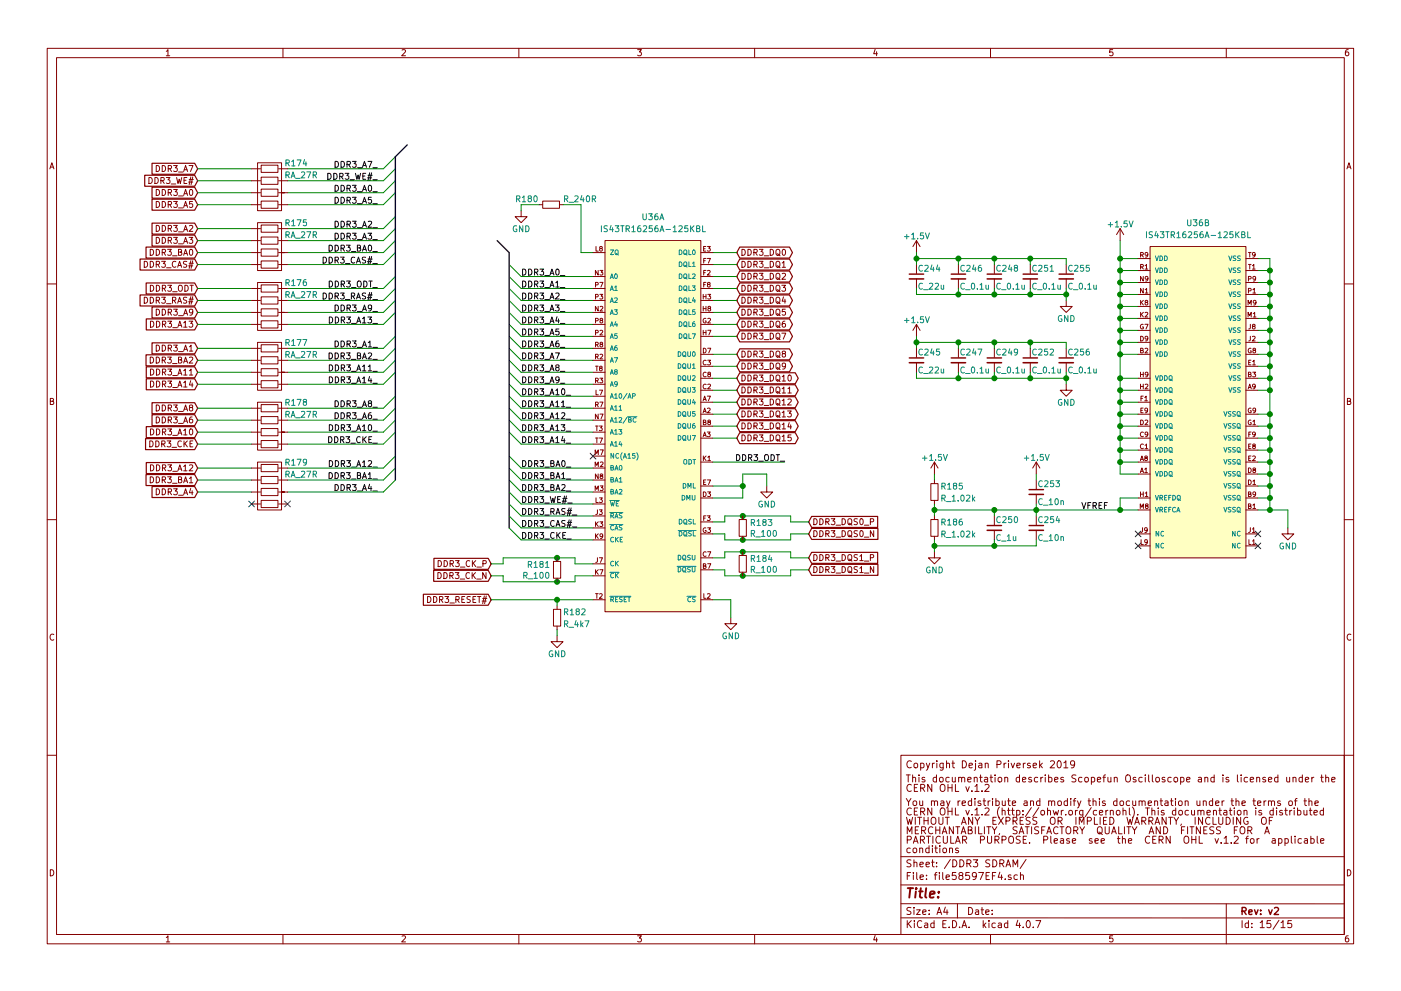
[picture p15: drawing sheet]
<svg xmlns="http://www.w3.org/2000/svg" width="297mm" height="210mm" viewBox="0 0 297 210" stroke-linecap="round" stroke-linejoin="round" font-family="sans-serif">
<g fill="none" stroke="#840000" stroke-width=".21">
<path d="M10 10.3h277v189.9h-277zM12 12.2h273v186.1h-273zM35.3 10.9l.3-.4v1.3M35.3 11.8h.7M60 10.3v1.9M85.2 10.6l.5-.1 .3 .4-.8 .9h.8M110 10.3v1.9M135.2 10.5h.8l-.4 .5 .3 .1 .1 .2-.1 .4-.2 .1-.5-.1M160 10.3v1.9M185.5 10.5l-.3 .9h.8M185.9 11v.8M210 10.3v1.9"/>
<path d="M235.9 10.5h-.6v.6h.6l.1 .5-.3 .2-.4-.1M260 10.3v1.9M285.9 10.5l-.4 .1-.2 .2-.1 .8 .3 .2 .4-.1 .1-.4-.1-.2-.4-.1-.3 .3M10.6 35.8l.4-1.3 .4 1.3M10.7 35.5h.6M31.6 37.7a.64 .64 0 0 1 .7 .6 .64 .64 0 0 1-.7 .6zM32.8 37.7a.64 .64 0 0 1 .8 .6 .64 .64 0 0 1-.8 .6zM33.1 35.1a.64 .64 0 0 1 .7 .7 .64 .64 0 0 1-.7 .6zM34.1 38.3l.6-.1 .1-.4-.7-.1v1.2M34.4 35.1a.64 .64 0 0 1 .7 .7 .64 .64 0 0 1-.7 .6zM34.4 38.3l.4 .6M35.3 37.7h.7l-.4 .4 .4 .1v.6l-.2 .1-.5-.1"/>
<path d="M35.7 35.8l.6-.1v-.5l-.6-.1v1.3M36 35.8l.4 .6M36.3 39h1M36.8 35.1h.8l-.4 .5 .3 .1v.6l-.1 .1-.6-.1M37.4 37.7l.3 1.2 .3-.9 .2 .9 .3-1.2M37.8 36.5h1M38.9 36.4l.4-1.3 .5 1.3M39 38.2h.4M39.1 36h.5M39.6 37.7h-.6v1.2h.6M40 38.6h.9M40.1 35.1h.8l-.5 1.3"/>
<path d="M40.1 38.1h.9M40.5 37.5l-.4 1.7M40.9 37.5l-.4 1.7M53.3 38.3h1.9M53.3 35.8h1.9M54.6 34.5h5.1v10.2h-5.1zM55.4 37.6h3.5v1.5h-3.5zM55.4 35h3.5v1.6h-3.5zM59.1 38.3h1.9M59.1 35.8h1.9M285.6 35.8l.4-1.3 .4 1.3M285.7 35.5h.6"/>
<path d="M30.6 55.4a.64 .64 0 0 1 .7 .7 .64 .64 0 0 1-.7 .6zM31.9 52.9a.64 .64 0 0 1 .7 .6 .64 .64 0 0 1-.7 .7zM31.9 55.4a.64 .64 0 0 1 .7 .7 .64 .64 0 0 1-.7 .6zM33.1 40.2a.64 .64 0 0 1 .7 .6 .64 .64 0 0 1-.7 .7zM33.1 47.8a.64 .64 0 0 1 .7 .7 .64 .64 0 0 1-.7 .6zM33.1 50.4a.64 .64 0 0 1 .7 .6 .64 .64 0 0 1-.7 .6zM33.1 42.7a.64 .64 0 0 1 .7 .7 .64 .64 0 0 1-.7 .6zM33.1 52.9a.64 .64 0 0 1 .7 .6 .64 .64 0 0 1-.7 .7zM33.1 56.1l.6-.1 .1-.5-.7-.1v1.3M33.4 56.1l.4 .6M34.3 55.4h.8l-.5 .5 .4 .1v.6l-.2 .1-.5-.1M34.4 40.2a.64 .64 0 0 1 .7 .6 .64 .64 0 0 1-.7 .7z"/>
<path d="M34.4 47.8a.64 .64 0 0 1 .7 .7 .64 .64 0 0 1-.7 .6zM34.4 50.4a.64 .64 0 0 1 .7 .6 .64 .64 0 0 1-.7 .6zM34.4 42.7a.64 .64 0 0 1 .7 .7 .64 .64 0 0 1-.7 .6zM34.4 53.6l.6-.1 .1-.5-.7-.1v1.3M34.7 53.6l.4 .6M35.3 56.8h1M35.5 52.9h.8l-.4 .5 .4 .1v.5l-.2 .2-.6-.2M35.7 40.9l.6-.1v-.5l-.6-.1v1.3M35.7 48.5l.6-.1v-.5l-.6-.1v1.3M35.7 51l.6-.1v-.4l-.6-.1v1.2M35.7 43.4l.6-.1v-.5l-.6-.1v1.3M36 40.9l.4 .6"/>
<path d="M36 48.5l.4 .6M36 51l.4 .6M36 43.4l.4 .6M36.6 54.3h.9M36.8 40.2h.8l-.4 .5 .3 .1v.5l-.1 .2-.6-.2M36.8 47.8h.8l-.4 .5 .3 .1v.6l-.1 .1-.6-.1M36.8 50.4h.8l-.4 .4 .3 .1v.6l-.1 .1-.6-.1M36.8 42.7h.8l-.4 .5 .3 .1v.6l-.1 .1-.6-.1M37.3 55.5a.56 .56 0 0 0-.8 .6 .56 .56 0 0 0 .8 .5M37.7 56.7l.4-1.3 .4 1.3M37.8 56.3h.6M37.8 53.5l.7-.1v-.4l-.7-.1v1.3h.5l.3-.5-.3-.2"/>
<path d="M37.8 41.6h1M37.8 49.2h1M37.8 51.7h1M37.8 44.1h1M38.9 41.5l.4-1.3 .5 1.3M38.9 49.1l.4-1.3 .5 1.3M38.9 51.6l.4-1.2 .5 1.2M38.9 44l.4-1.3 .5 1.3M38.9 54.2l.4-1.3 .5 1.3M39.1 41.1h.5M39.1 48.7h.5M39.1 51.3h.5"/>
<path d="M39.1 43.6h.5M39.1 53.8h.5M39.6 55.5h-.6l-.1 .4a.54 .54 0 0 1 .6 .7l-.1 .1-.5-.1M40 56.4h.9M40.1 50.4h.8l-.5 .4 .4 .1v.6l-.2 .1-.5-.1M40.1 55.8h.9M40.2 47.9l.4-.1 .3 .4-.8 .9h.8M40.3 40.3l.1-.1a.67 .67 0 0 1 .5 .6 .67 .67 0 0 1-.5 .7l-.2-.5zM40.3 53l.1-.1a.67 .67 0 0 1 .5 .6 .67 .67 0 0 1-.5 .7l-.2-.5zM40.5 55.3l-.4 1.6M40.8 42.7h-.6v.6h.6v.6l-.2 .1-.4-.1M40.9 55.3l-.4 1.6"/>
<path d="M53.3 43.4h1.9M53.3 53.6h1.9M53.3 56.1h1.9M53.3 40.9h1.9M53.3 51h1.9M53.3 48.5h1.9M54.6 47.2h5.1v10.2h-5.1zM54.6 59.9h5.1v10.2h-5.1zM55.4 42.7h3.5v1.5h-3.5zM55.4 40.1h3.5v1.6h-3.5zM55.4 55.4h3.5v1.5h-3.5zM55.4 52.8h3.5v1.6h-3.5z"/>
<path d="M55.4 50.3h3.5v1.5h-3.5zM55.4 47.7h3.5v1.6h-3.5zM59.1 40.9h1.9M59.1 53.6h1.9M59.1 43.4h1.9M59.1 56.1h1.9M59.1 51h1.9M59.1 48.5h1.9M110.5 44.7v1.3h1.3l-1.3 1.2-1.3-1.2h1.3M114.3 43.4h.8M115.1 42.7h3.5v1.5h-3.5zM118.6 43.4h.8"/>
<path d="M125.7 58.7h2.6M125.7 53.6h2.6M126.4 52.3v1h.4M126.8 57.4v1l-.6-1v1M127.2 59.9h.6l-.4 1M127.2 57.4h.6l-.3 .4 .3 .1v.4h-.6M127.3 52.7l-.1-.3 .4-.1 .1 .3-.6 .3 .2 .4 .4-.2-.2-.4M128.3 51h20.3v78.8h-20.3zM148.6 58.7h2.5M148.6 53.6h2.5M148.6 56.1h2.5M149.2 52.8h.3"/>
<path d="M149.2 57.9h.3M149.2 55.3h.3M149.7 52.3h-.5v1h.5M149.7 57.4h-.5v1M149.7 54.8h-.5v1M149.7 59.9h-.5v1M150 54.8h.6l-.4 1M150 57.5l.4-.1 .2 .3-.6 .7h.6M150 52.3h.6l-.3 .4 .3 .2-.1 .3h-.5M157.3 52.9a.64 .64 0 0 1 .7 .6 .64 .64 0 0 1-.7 .7zM157.3 55.4a.64 .64 0 0 1 .7 .7 .64 .64 0 0 1-.7 .6zM157.3 58a.64 .64 0 0 1 .7 .6 .64 .64 0 0 1-.7 .7z"/>
<path d="M158.6 52.9a.64 .64 0 0 1 .7 .6 .64 .64 0 0 1-.7 .7zM158.6 55.4a.64 .64 0 0 1 .7 .7 .64 .64 0 0 1-.7 .6zM158.6 58a.64 .64 0 0 1 .7 .6 .64 .64 0 0 1-.7 .7zM159.8 53.6l.7-.1v-.5l-.7-.1v1.3M159.8 56.1l.7-.1v-.5l-.7-.1v1.3M159.8 58.6h.7v-.5l-.7-.1v1.3M160.1 53.6l.5 .6M160.1 56.1l.5 .6M160.1 58.6l.5 .7M161 52.9h.8l-.5 .5 .4 .1v.5l-.2 .2-.5-.2M161 55.4h.8l-.5 .5 .4 .1v.6l-.2 .1-.5-.1M161 58h.8l-.5 .5 .4 .1v.5l-.2 .2-.5-.2"/>
<path d="M162 54.3h1M162 56.8h1M162 59.4h1M163.3 52.9a.64 .64 0 0 1 .7 .6 .64 .64 0 0 1-.7 .7zM163.3 55.4a.64 .64 0 0 1 .7 .7 .64 .64 0 0 1-.7 .6zM163.3 58a.64 .64 0 0 1 .7 .6 .64 .64 0 0 1-.7 .7zM164.6 53.1l.2-.2 .4 .1 .2 .7a.42 .42 0 0 1-.3 .4 .42 .42 0 0 1-.4 0l-.2-.4zM164.6 55.6l.2-.2 .4 .1 .2 .8a.42 .42 0 0 1-.3 .4 .42 .42 0 0 1-.4-.1l-.2-.3zM164.6 58.2l.2-.2h.4l.2 .8a.42 .42 0 0 1-.3 .4 .42 .42 0 0 1-.4 0l-.2-.4zM164.7 53.9l.7 .4M164.7 56.4l.7 .4M164.7 58.9l.7 .5"/>
<path d="M165.8 55.8l.4-.4v1.3M165.8 58.1l.5-.1 .2 .3-.7 1h.7M165.8 56.7h.7M165.9 53l.2-.1a.67 .67 0 0 1 .5 .6 .67 .67 0 0 1-.5 .7l-.3-.5zM194.3 51l-.8 1.3M194.3 51v2.6M194.3 56.1v1.9M194.3 59.2v2M194.3 51l.8 1.3M203.2 56.1v1.9M203.2 59.2v2M210.8 56.1v1.9"/>
<path d="M210.8 59.2v2M218.4 56.1v1.9M218.4 59.2v2M226.1 56.1v1.9M226.1 59.2v2M237.5 48.5l-.8 1.3M237.5 48.5v2.5M237.5 48.5l.8 1.3M241.3 57.4h2.5M241.3 59.9h2.5M241.3 54.9h2.5M241.8 56.6h.5l.1-.4-.6-.1v1"/>
<path d="M241.8 54.1l.5-.1 .1-.3-.6-.1v1M242.1 56.6l.3 .5M242.1 54.1l.3 .5M242.4 58.6v1l-.6-1v1M242.8 56.4l.3-.3v1M242.8 57.1h.6M243.4 54l-.2 .2-.4-.2v-.3l.4-.1a.62 .62 0 0 1-.1 1h-.2M243.4 59.1l-.2 .2-.4-.2v-.4l.4-.1a.62 .62 0 0 1-.1 1h-.2M243.8 52.3h20.4v66.1h-20.4zM264.2 57.4h2.5M264.2 59.9h2.5M264.2 54.9h2.5"/>
<path d="M264.7 59.2l.5-.1v-.4l-.5-.1v1M264.7 53.6h.6M264.7 56.1h.6M265 53.6v1M265 56.1v1M265.5 56.4l.3-.3v1M265.5 57.1h.6M266.1 54l-.2 .2-.4-.2 .1-.3 .3-.1a.62 .62 0 0 1-.1 1h-.2M266.2 59.1l-.2 .2-.4-.2 .1-.4 .3-.1a.62 .62 0 0 1-.1 1h-.2M10 60.2h2M30.6 63.1a.64 .64 0 0 1 .7 .6 .64 .64 0 0 1-.7 .6zM31.9 75.8a.64 .64 0 0 1 .7 .6 .64 .64 0 0 1-.7 .6z"/>
<path d="M31.9 63.1a.64 .64 0 0 1 .7 .6 .64 .64 0 0 1-.7 .6zM31.9 60.5a.64 .64 0 0 1 .7 .7 .64 .64 0 0 1-.7 .6zM31.9 78.3a.64 .64 0 0 1 .7 .6 .64 .64 0 0 1-.7 .7zM31.9 68.1a.64 .64 0 0 1 .7 .7 .64 .64 0 0 1-.7 .6zM33.1 73.2a.64 .64 0 0 1 .7 .7 .64 .64 0 0 1-.7 .6zM33.1 65.6a.64 .64 0 0 1 .7 .6 .64 .64 0 0 1-.7 .7zM33.1 75.8a.64 .64 0 0 1 .7 .6 .64 .64 0 0 1-.7 .6zM33.1 63.7l.6-.1 .1-.4-.7-.1v1.2M33.1 60.5a.64 .64 0 0 1 .8 .7 .64 .64 0 0 1-.8 .6zM33.2 78.3a.64 .64 0 0 1 .7 .6 .64 .64 0 0 1-.7 .7zM33.2 68.1a.64 .64 0 0 1 .7 .7 .64 .64 0 0 1-.7 .6zM33.4 63.7l.4 .6"/>
<path d="M34.3 63.1h.8l-.5 .4 .4 .1v.6l-.2 .1-.5-.1M34.4 73.2a.64 .64 0 0 1 .7 .7 .64 .64 0 0 1-.7 .6zM34.4 65.6a.64 .64 0 0 1 .7 .6 .64 .64 0 0 1-.7 .7zM34.4 76.4l.6-.1 .1-.4-.7-.1v1.2M34.4 61.2l.6-.1 .1-.5-.7-.1v1.3M34.4 79l.7-.1v-.5l-.7-.1v1.3M34.4 68.8l.7-.1v-.5l-.7-.1v1.3M34.7 76.4l.4 .6M34.7 61.2l.4 .6M34.7 79l.5 .6M34.7 68.8l.5 .6M35.3 64.4h1"/>
<path d="M35.5 75.8h.8l-.4 .4 .4 .1v.6l-.2 .1-.6-.1M35.6 60.5h.7l-.4 .5 .4 .1v.6l-.2 .1-.5-.1M35.6 78.3h.8l-.5 .5 .4 .1v.5l-.2 .2-.5-.2M35.6 68.1h.8l-.5 .5 .4 .1v.6l-.2 .1-.5-.1M35.7 73.9l.6-.1v-.5l-.6-.1v1.3M35.7 66.3l.6-.1v-.5l-.6-.1v1.3M36 73.9l.4 .6M36 66.3l.4 .6M36.6 63.7l.6-.1v-.4l-.6-.1v1.2M36.6 77.1h.9M36.6 61.9h1M36.6 79.7h1"/>
<path d="M36.6 69.5h1M36.8 73.2h.8l-.4 .5 .3 .1v.6l-.1 .1-.6-.1M36.8 65.6h.8l-.4 .5 .3 .1v.5l-.1 .2-.6-.2M36.9 63.7l.4 .6M37.7 64.3l.4-1.2 .4 1.2M37.7 79.6l.4-1.3 .5 1.3M37.7 69.4l.4-1.3 .5 1.3M37.8 64h.6M37.8 76.3l.7-.1v-.3l-.7-.1v1.2h.5l.3-.4-.3-.3M37.8 74.6h1M37.8 67h1M37.8 79.2h.6"/>
<path d="M37.8 69h.6M37.9 60.7l.2-.2 .4 .1 .2 .8a.42 .42 0 0 1-.3 .3 .42 .42 0 0 1-.4 0l-.2-.3zM38.9 74.5l.4-1.3 .5 1.3M38.9 66.9l.4-1.3 .5 1.3M38.9 78.7l.4-.4v1.3M38.9 77l.4-1.2 .5 1.2M38.9 68.5l.4-.4v1.3M38.9 79.6h.7M38.9 69.4h.7M39.1 74.1h.5M39.1 66.5h.5M39.1 76.7h.5"/>
<path d="M39.2 60.5a.64 .64 0 0 1 .7 .7 .64 .64 0 0 1-.7 .6zM39.6 63.1h-.6l-.1 .4a.54 .54 0 0 1 .6 .7l-.1 .1h-.5M40 64h.9M40.1 68.1h.8l-.5 .5 .4 .1v.6l-.2 .1-.5-.1M40.1 63.5h.9M40.2 73.6l.3-.4v1.3M40.2 78.7l.3-.4v1.3M40.2 75.9l.4-.1 .3 .3-.8 .9h.8M40.2 74.5h.7M40.2 79.6h.7M40.3 60.5h.7M40.5 62.9l-.4 1.7"/>
<path d="M40.6 60.5v1.3M40.9 66.1l-.3 .3-.3-.1-.1-.6 .4-.1 .3 .2-.1 .8-.3 .3h-.2M40.9 62.9l-.4 1.7M53.3 68.8h1.9M53.3 66.3h1.9M53.3 76.4h1.9M53.3 63.7h1.9M53.3 61.2h1.9M53.3 73.9h1.9M53.3 79h1.9M54.6 72.6h5.1v10.2h-5.1zM55.4 68.1h3.5v1.5h-3.5z"/>
<path d="M55.4 65.5h3.5v1.6h-3.5zM55.4 63h3.5v1.5h-3.5zM55.4 60.4h3.5v1.6h-3.5zM55.4 78.2h3.5v1.6h-3.5zM55.4 75.7h3.5v1.5h-3.5zM55.4 73.1h3.5v1.6h-3.5zM59.1 66.3h1.9M59.1 79h1.9M59.1 68.8h1.9M59.1 76.4h1.9M59.1 63.7h1.9M59.1 61.2h1.9"/>
<path d="M59.1 73.9h1.9M125.7 68.8h2.6M125.7 66.3h2.6M125.7 71.4h2.6M125.7 76.4h2.6M125.7 63.7h2.6M125.7 61.2h2.6M125.7 73.9h2.6M125.7 79h2.6M126.3 70.6h.4l.1-.4-.5-.1v1M126.3 75.7l.4-.1 .1-.3-.5-.1v.9M126.3 63l.4-.1 .1-.3-.5-.1v.9"/>
<path d="M126.3 60.4h.4l.1-.4-.5-.1v1M126.3 68.1l.4-.1 .1-.4-.5-.1v1M126.3 73.1h.4l.1-.4-.5-.1v1M126.3 77.7h.5M126.5 75.7l.3 .4M126.5 73.1l.3 .5M126.5 77.7v1M126.8 65v1l-.6-1v1M127.2 62.5h.6l-.3 .3 .3 .2-.1 .3h-.5M127.2 70.2l.4-.1 .2 .3-.6 .7h.6M127.2 75.3l.4-.1 .2 .2-.6 .7h.6M127.2 65.1l.4-.1 .2 .3-.6 .7h.6"/>
<path d="M127.3 78.1l-.1-.3 .4-.1v.3l-.5 .3 .2 .4 .4-.2-.2-.4M127.4 68l-.1-.4h.4v.3l-.5 .2 .2 .4 .4-.2-.2-.3M127.4 73l-.1-.3h.4v.2l-.5 .3 .2 .4 .4-.2-.2-.4M148.6 68.8h2.5M148.6 66.3h2.5M148.6 71.4h2.5M148.6 77.7h2.5M148.6 63.7h2.5M148.6 75.2h2.5M148.6 61.2h2.5M149.1 62.5v.9M149.1 65v1"/>
<path d="M149.1 70.1v1M149.1 62.9h.6M149.1 70.6h.6M149.1 65.5h.6M149.1 73.9a.5 .5 0 0 1 .6 .5 .5 .5 0 0 1-.6 .5zM149.2 60.4h.3M149.7 67.6a.45 .45 0 0 0-.6 .4 .45 .45 0 0 0 .6 .4v-.3h-.2M149.7 62.5v.9M149.7 65v1M149.7 70.1v1M149.7 76.5a.44 .44 0 0 0-.6 .4 .44 .44 0 0 0 .6 .4M149.7 79.1a.44 .44 0 0 0-.6 .4 .44 .44 0 0 0 .6 .4"/>
<path d="M150 76.4h.6l-.3 .4 .3 .2v.3h-.6M150 73.9h.7l-.4 1M150.1 67.6l.3-.1 .2 .3-.6 .7h.6M150.1 62.5h.6l-.4 .3 .4 .2-.1 .3h-.5M150.1 70.1h.6l-.4 1M150.2 60.3l-.2-.3h.5v.2l-.5 .3 .2 .4 .4-.2-.2-.4M150.3 79.4l-.2-.3 .4-.1 .1 .3-.5 .3 .2 .4 .3-.2-.2-.4M150.3 65.4l-.2-.3 .5-.1v.3l-.5 .3 .2 .4 .4-.2-.2-.4M157.3 60.5a.64 .64 0 0 1 .7 .7 .64 .64 0 0 1-.7 .6zM157.3 63.1a.64 .64 0 0 1 .7 .6 .64 .64 0 0 1-.7 .6zM157.3 65.6a.64 .64 0 0 1 .7 .6 .64 .64 0 0 1-.7 .7zM157.3 68.1a.64 .64 0 0 1 .7 .7 .64 .64 0 0 1-.7 .6z"/>
<path d="M157.3 70.7a.64 .64 0 0 1 .7 .6 .64 .64 0 0 1-.7 .7zM157.3 74.5a.64 .64 0 0 1 .7 .6 .64 .64 0 0 1-.7 .7zM157.3 77a.64 .64 0 0 1 .7 .7 .64 .64 0 0 1-.7 .6zM157.3 79.6a.64 .64 0 0 1 .7 .6 .64 .64 0 0 1-.7 .6zM158.6 60.5a.64 .64 0 0 1 .7 .7 .64 .64 0 0 1-.7 .6zM158.6 63.1a.64 .64 0 0 1 .7 .6 .64 .64 0 0 1-.7 .6zM158.6 65.6a.64 .64 0 0 1 .7 .6 .64 .64 0 0 1-.7 .7zM158.6 68.1a.64 .64 0 0 1 .7 .7 .64 .64 0 0 1-.7 .6zM158.6 70.7a.64 .64 0 0 1 .7 .6 .64 .64 0 0 1-.7 .7zM158.6 74.5a.64 .64 0 0 1 .7 .6 .64 .64 0 0 1-.7 .7zM158.6 77a.64 .64 0 0 1 .7 .7 .64 .64 0 0 1-.7 .6zM158.6 79.6a.64 .64 0 0 1 .7 .6 .64 .64 0 0 1-.7 .6z"/>
<path d="M159.8 61.2l.7-.1v-.5l-.7-.1v1.3M159.8 63.7l.7-.1v-.4l-.7-.1v1.2M159.8 66.3l.7-.1v-.5l-.7-.1v1.3M159.8 68.8l.7-.1v-.5l-.7-.1v1.3M159.8 71.3h.7v-.5l-.7-.1v1.3M159.8 75.2l.7-.1v-.5l-.7-.1v1.3M159.8 77.7l.7-.1v-.5l-.7-.1v1.3M160.1 61.2l.5 .6M160.1 63.7l.5 .6M160.1 66.3l.5 .6M160.1 68.8l.5 .6M160.1 71.3l.5 .7"/>
<path d="M160.1 75.2l.5 .6M160.1 77.7l.5 .6M161 60.5h.8l-.5 .5 .4 .1v.6l-.2 .1-.5-.1M161 63.1h.8l-.5 .4 .4 .1v.6l-.2 .1-.5-.1M161 65.6h.8l-.5 .5 .4 .1v.5l-.2 .2-.5-.2M161 68.1h.8l-.5 .5 .4 .1v.6l-.2 .1-.5-.1M161 70.7h.8l-.5 .5 .4 .1v.5l-.2 .2-.5-.2M161 74.5h.8l-.5 .5 .4 .1v.5l-.2 .2-.5-.2M161 77h.8l-.5 .5 .4 .1v.6l-.2 .1-.5-.1M161 79.6h.8l-.5 .5 .4 .1v.5l-.2 .1-.5-.1M162 67h1M162 64.4h1"/>
<path d="M162 61.9h1M162 69.5h1M162 72.1h1M162 75.9h1M162 78.4h1M163.3 60.5a.64 .64 0 0 1 .7 .7 .64 .64 0 0 1-.7 .6zM163.3 63.1a.64 .64 0 0 1 .7 .6 .64 .64 0 0 1-.7 .6zM163.3 65.6a.64 .64 0 0 1 .7 .6 .64 .64 0 0 1-.7 .7zM163.3 68.1a.64 .64 0 0 1 .7 .7 .64 .64 0 0 1-.7 .6zM163.3 70.7a.64 .64 0 0 1 .7 .6 .64 .64 0 0 1-.7 .7zM163.3 74.5a.64 .64 0 0 1 .7 .6 .64 .64 0 0 1-.7 .7zM163.3 77a.64 .64 0 0 1 .7 .7 .64 .64 0 0 1-.7 .6z"/>
<path d="M163.3 79.6a.64 .64 0 0 1 .7 .6 .64 .64 0 0 1-.7 .6zM164.6 60.7l.2-.2 .4 .1 .2 .8a.42 .42 0 0 1-.3 .3 .42 .42 0 0 1-.4 0l-.2-.3zM164.6 63.2l.2-.1h.4l.2 .8a.42 .42 0 0 1-.3 .4 .42 .42 0 0 1-.4 0l-.2-.4zM164.6 65.8l.2-.2 .4 .1 .2 .7a.42 .42 0 0 1-.3 .4 .42 .42 0 0 1-.4 0l-.2-.4zM164.6 68.3l.2-.2 .4 .1 .2 .8a.42 .42 0 0 1-.3 .4 .42 .42 0 0 1-.4-.1l-.2-.3zM164.6 70.9l.2-.2h.4l.2 .8a.42 .42 0 0 1-.3 .4 .42 .42 0 0 1-.4 0l-.2-.4zM164.6 74.7l.2-.2h.4l.2 .8a.42 .42 0 0 1-.3 .4 .42 .42 0 0 1-.4 0l-.2-.4zM164.6 77.2l.2-.2 .4 .1 .2 .8a.42 .42 0 0 1-.3 .4 .42 .42 0 0 1-.4-.1l-.2-.3zM164.6 79.8l.2-.2h.4l.2 .8a.42 .42 0 0 1-.3 .4 .42 .42 0 0 1-.4 0l-.2-.4zM164.7 61.5l.7 .4M164.7 64l.7 .4M164.7 66.6l.7 .4"/>
<path d="M164.7 69.1l.7 .4M164.7 71.6l.7 .5M164.7 75.5l.7 .4M164.7 78l.7 .4M165.8 60.5h.7l-.4 .5 .4 .1v.6l-.2 .1-.5-.1M165.8 70.7h.8l-.5 1.3M165.8 79.9l.4-.3v1.2M166.1 75l-.3-.2 .1-.3 .6 .1v.3l-.6 .2-.1 .2 .1 .3 .2 .2h.2l.2-.3v-.3l-.2-.2M166.1 63l-.3 .9h.8M166.4 68.1l-.3 .1-.2 .2-.1 .8 .3 .2 .4-.1-.1-.6-.3-.1-.3 .3M166.4 63.5v.8M166.5 65.6h-.6l-.1 .6h.7v.5l-.2 .2-.5-.2"/>
<path d="M166.5 77.6l-.2 .2-.4-.1v-.6l.4-.1 .2 .3v.7l-.3 .3h-.3M167.2 79.7l.1-.1a.67 .67 0 0 1 .5 .6 .67 .67 0 0 1-.5 .6l-.2-.4zM194.3 68.8v2.6M194.3 73.9v1.9M194.3 77v2M194.3 68.8l-.8 1.3M194.3 68.8l.8 1.3M203.2 73.9v1.9M203.2 77v2M210.8 73.9v1.9M210.8 77v2M218.4 73.9v1.9"/>
<path d="M218.4 77v2M226.1 63.7v1.3h1.2l-1.2 1.3-1.3-1.3h1.3M226.1 73.9v1.9M226.1 77v2M241.3 75.2h2.5M241.3 67.6h2.5M241.3 62.5h2.5M241.3 72.6h2.5M241.3 70.1h2.5M241.3 65h2.5M241.8 79v1M241.8 79.4h.6"/>
<path d="M241.8 74.4l.5-.1v-.3l-.5-.1v1h.4l.2-.4-.2-.1M241.8 71.3a.5 .5 0 0 1 .6 .5 .5 .5 0 0 1-.6 .5zM241.8 63.7v1M241.8 66.3v1M242 66.7l.4 .6M242 64.2l.4 .5M242.4 68.9a.45 .45 0 0 0-.6 .4 .45 .45 0 0 0 .6 .4v-.3h-.2M242.4 61.2v1l-.6-1v1M242.4 79v1M242.4 66.3l-.6 .5M242.4 63.7l-.6 .6M242.7 68.8h.7l-.4 1"/>
<path d="M242.8 74l.4-.1 .2 .3-.7 .7h.7M242.8 66.4l.4-.1 .2 .2-.7 .8h.7M242.8 61.5l.3-.3v1M242.8 62.2h.6M243 64.2l-.2-.4h.5v.3l-.5 .2 .2 .4 .4-.2-.2-.3M243.4 71.8l-.2 .2-.4-.2v-.4l.4-.1a.62 .62 0 0 1-.1 1h-.2M243.4 79.4l-.2 .2-.4-.2v-.3l.4-.1a.62 .62 0 0 1-.1 1h-.2M264.2 77.7h2.5M264.2 75.2h2.5M264.2 67.6h2.5M264.2 62.5h2.5M264.2 72.6h2.5"/>
<path d="M264.2 70.1h2.5M264.2 65h2.5M264.6 67.3v-1l.3 .7 .4-.7v1M264.6 64.7v-1l.3 .7 .4-.7v1M264.7 61.7h.5v-.4l-.5-.1v1M264.7 79.4h.4l.1-.3-.5-.1v1h.4l.2-.4-.3-.2M264.7 76.9h.4M265.1 71.3v.9l-.4 .1M265.1 68.8v.9l-.4 .1M265.2 76.4h-.5v1h.5M265.2 73.9a.45 .45 0 0 0-.6 .5 .45 .45 0 0 0 .7 .4v-.4h-.2M265.5 71.4l.4-.1 .2 .3-.6 .7h.6"/>
<path d="M265.6 76.7l.3-.3v1M265.6 77.4h.6M265.6 79h.6l-.3 .3 .3 .2v.4h-.6M265.6 61.5l.3-.3v1M265.6 62.2h.6M265.7 66.5l.3-.2v1M265.7 67.3h.6M265.7 69.2l-.1-.3h.4l.1 .2-.6 .3 .2 .4 .4-.2-.2-.4M265.8 74.3l-.1-.3 .4-.1 .1 .3-.6 .3 .2 .4 .4-.2-.2-.4M266.3 64.2l-.2 .1-.4-.1 .1-.4 .3-.1a.62 .62 0 0 1-.1 1h-.2M285 60.2h2M10.7 85.1h.5l.1-.5-.6-.1v1.3h.5l.2-.4-.3-.3"/>
<path d="M31.7 93.5a.64 .64 0 0 1 .8 .7 .64 .64 0 0 1-.8 .6zM31.9 91a.64 .64 0 0 1 .7 .6 .64 .64 0 0 1-.7 .7zM31.9 98.6a.64 .64 0 0 1 .7 .7 .64 .64 0 0 1-.7 .6zM31.9 80.8a.64 .64 0 0 1 .7 .7 .64 .64 0 0 1-.7 .6zM33 93.5a.64 .64 0 0 1 .7 .7 .64 .64 0 0 1-.7 .6zM33.1 88.5a.64 .64 0 0 1 .7 .6 .64 .64 0 0 1-.7 .6zM33.1 85.9a.64 .64 0 0 1 .7 .7 .64 .64 0 0 1-.7 .6zM33.2 91a.64 .64 0 0 1 .7 .6 .64 .64 0 0 1-.7 .7zM33.2 98.6a.64 .64 0 0 1 .7 .7 .64 .64 0 0 1-.7 .6zM33.2 80.8a.64 .64 0 0 1 .7 .7 .64 .64 0 0 1-.7 .6zM34.3 94.2l.6-.1 .1-.5-.7-.1v1.3M34.4 88.5a.64 .64 0 0 1 .7 .6 .64 .64 0 0 1-.7 .6z"/>
<path d="M34.4 85.9a.64 .64 0 0 1 .7 .7 .64 .64 0 0 1-.7 .6zM34.4 91.7l.7-.1v-.5l-.7-.1v1.3M34.4 99.3l.7-.1v-.5l-.7-.1v1.3M34.4 81.5l.7-.1v-.5l-.7-.1v1.3M34.6 94.2l.4 .6M34.7 91.7l.5 .6M34.7 99.3l.5 .6M34.7 81.5l.5 .6M35.4 93.5h.8l-.4 .5 .4 .1v.6l-.2 .1-.6-.1M35.6 91h.8l-.5 .5 .4 .1v.5l-.2 .2-.5-.2M35.6 98.6h.8l-.5 .5 .4 .1v.6l-.2 .1-.5-.1M35.6 80.8h.8l-.5 .5 .4 .1v.6l-.2 .1-.5-.1"/>
<path d="M35.7 89.1l.6-.1v-.4l-.6-.1v1.2M35.7 86.6l.6-.1v-.5l-.6-.1v1.3M36 89.1l.4 .6M36 86.6l.4 .6M36.5 94.9h.9M36.6 92.4h1M36.6 100h1M36.6 82.2h1M36.8 88.5h.8l-.4 .4 .3 .1v.6l-.1 .1-.6-.1M36.8 85.9h.8l-.4 .5 .3 .1v.6l-.1 .1-.6-.1M37.7 92.3l.4-1.3 .5 1.3M37.7 99.9l.4-1.3 .5 1.3"/>
<path d="M37.7 82.1l.4-1.3 .5 1.3M37.8 89.8h1M37.8 87.3h1M37.8 91.9h.6M37.8 99.5h.6M37.8 81.7h.6M38.5 93.6a.56 .56 0 0 0-.8 .6 .56 .56 0 0 0 .8 .5M38.9 89.7l.4-1.2 .5 1.2M38.9 87.2l.4-1.3 .5 1.3M38.9 91.4l.4-.4v1.3M38.9 99l.4-.4v1.3M38.9 81.2l.4-.4v1.3"/>
<path d="M38.9 92.3h.7M38.9 99.9h.7M38.9 82.1h.7M39 93.5v1.3M39.1 89.4h.5M39.1 86.8h.5M39.2 94.1l.5 .7M39.7 93.5l-.7 .8M40.2 98.7l.4-.1 .3 .4-.8 .9h.8M40.3 91.1l.1-.1a.67 .67 0 0 1 .5 .6 .67 .67 0 0 1-.5 .7l-.2-.5zM40.3 94.1h.4M40.4 86.5l-.2-.3v-.2h.6v.3l-.5 .2-.1 .2v.4l.2 .1h.2l.3-.3-.1-.3-.2-.1"/>
<path d="M40.4 80.8l-.2 .9h.7M40.7 88.5h-.3l-.2 .3v.7l.2 .2 .4-.1-.1-.6-.3-.1-.2 .3M40.7 81.2v.9M40.9 93.5h-.6v1.3h.6M53.3 99.3h1.9M53.3 81.5h1.9M53.3 91.7h1.9M53.3 89.1h1.9M53.3 86.6h1.9M53.3 94.2h1.9M54.6 85.3h5.1v10.2h-5.1zM54.6 98h5.1v10.2h-5.1z"/>
<path d="M55.4 80.8h3.5v1.5h-3.5zM55.4 93.5h3.5v1.5h-3.5zM55.4 90.9h3.5v1.6h-3.5zM55.4 88.4h3.5v1.5h-3.5zM55.4 85.8h3.5v1.6h-3.5zM55.4 98.5h3.5v1.6h-3.5zM59.1 91.7h1.9M59.1 99.3h1.9M59.1 81.5h1.9M59.1 89.1h1.9M59.1 86.6h1.9M59.1 94.2h1.9"/>
<path d="M125.7 99.3h2.6M125.7 81.5h2.6M125.7 91.7h2.6M125.7 84.1h2.6M125.7 96.8h2.6M125.7 89.1h2.6M125.7 86.6h2.6M125.7 94.2h2.6M126.2 99v-1l.3 .7 .3-.7v1M126.2 96.5v-1.1l.3 .8 .3-.8v1.1M126.3 80.8l.4-.1 .1-.4-.5-.1v1M126.3 85.8h.4l.1-.4-.5-.1v1"/>
<path d="M126.3 90.4h.5M126.3 92.9h.5M126.4 82.8v1h.4M126.5 80.8l.3 .4M126.5 85.8l.3 .5M126.5 90.4v1M126.5 92.9v1M126.8 87.9v.9l-.6-.9v.9M127.1 90.4h.6l-.3 .4 .3 .2-.1 .3h-.5M127.1 92.9h.6l-.4 1M127.1 82.8h.7l-.5 1M127.2 80.2h.6l-.3 .4 .3 .2-.1 .3h-.5"/>
<path d="M127.2 85.3h.6l-.4 1M127.2 87.9h.7l-.5 .9M127.3 95.4h.6l-.4 1.1M127.3 98.1l.4-.1 .2 .3-.6 .7h.6M148.6 98h2.5M148.6 87.9h2.5M148.6 82.8h2.5M148.6 93h2.5M148.6 85.3h2.5M148.6 90.4h2.5M148.6 80.3h2.5M149.1 87.6l.3-1 .3 1"/>
<path d="M149.1 92.7l.3-1 .3 1M149.1 85l.3-1 .3 1M149.1 89.6h.5v-.4l-.5-.1v1h.4l.2-.3-.2-.2M149.1 96.7v1M149.1 87.3h.5M149.1 92.4h.5M149.1 84.8h.5M149.3 97.2l.4 .5M149.7 81.6a.44 .44 0 0 0-.6 .4 .44 .44 0 0 0 .6 .4M149.7 96.7l-.6 .6M150 91.7h.6l-.4 .3 .4 .2-.1 .4h-.5M150 84h.6l-.4 1"/>
<path d="M150 86.7l.4-.1 .2 .3-.6 .7h.6M150.1 97l.3-.3v1M150.1 81.6l.3-.1 .2 .3-.6 .7h.6M150.1 97.7h.5M150.3 89.6l-.2-.4h.4l.1 .3-.5 .2 .2 .4 .3-.2-.2-.3M157.3 82.1a.64 .64 0 0 1 .7 .6 .64 .64 0 0 1-.7 .7zM157.3 84.7a.64 .64 0 0 1 .7 .6 .64 .64 0 0 1-.7 .6zM157.3 87.2a.64 .64 0 0 1 .7 .6 .64 .64 0 0 1-.7 .7zM157.3 89.7a.64 .64 0 0 1 .7 .7 .64 .64 0 0 1-.7 .6zM157.3 92.3a.64 .64 0 0 1 .7 .6 .64 .64 0 0 1-.7 .6zM158.6 82.1a.64 .64 0 0 1 .7 .6 .64 .64 0 0 1-.7 .7zM158.6 84.7a.64 .64 0 0 1 .7 .6 .64 .64 0 0 1-.7 .6z"/>
<path d="M158.6 87.2a.64 .64 0 0 1 .7 .6 .64 .64 0 0 1-.7 .7zM158.6 89.7a.64 .64 0 0 1 .7 .7 .64 .64 0 0 1-.7 .6zM158.6 92.3a.64 .64 0 0 1 .7 .6 .64 .64 0 0 1-.7 .6zM159.8 80.2h.7v-.5l-.7-.1v1.2M159.8 82.8l.7-.1v-.5l-.7-.1v1.3M159.8 85.3l.7-.1v-.4l-.7-.1v1.2M159.8 87.9l.7-.1v-.5l-.7-.1v1.3M159.8 90.4l.7-.1v-.5l-.7-.1v1.3M159.8 92.9h.7v-.5l-.7-.1v1.2M160.1 80.2l.5 .6M160.1 82.8l.5 .6M160.1 85.3l.5 .6"/>
<path d="M160.1 87.9l.5 .6M160.1 90.4l.5 .6M160.1 92.9l.5 .6M161 82.1h.8l-.5 .5 .4 .1v.6l-.2 .1-.5-.1M161 84.7h.8l-.5 .4 .4 .1v.6l-.2 .1-.5-.1M161 87.2h.8l-.5 .5 .4 .1v.5l-.2 .2-.5-.2M161 89.7h.8l-.5 .5 .4 .1v.6l-.2 .1-.5-.1M161 92.3h.8l-.5 .5 .4 .1v.5l-.2 .1-.5-.1M162 80.9h1M162 83.5h1M162 86h1M162 88.6h1"/>
<path d="M162 91.1h1M162 93.6h1M163.3 82.1a.64 .64 0 0 1 .7 .6 .64 .64 0 0 1-.7 .7zM163.3 84.7a.64 .64 0 0 1 .7 .6 .64 .64 0 0 1-.7 .6zM163.3 87.2a.64 .64 0 0 1 .7 .6 .64 .64 0 0 1-.7 .7zM163.3 89.7a.64 .64 0 0 1 .7 .7 .64 .64 0 0 1-.7 .6zM163.3 92.3a.64 .64 0 0 1 .7 .6 .64 .64 0 0 1-.7 .6zM164.6 82.3l.2-.2 .4 .1 .2 .8a.42 .42 0 0 1-.3 .3 .42 .42 0 0 1-.4 0l-.2-.3zM164.6 84.8l.2-.1h.4l.2 .8a.42 .42 0 0 1-.3 .4 .42 .42 0 0 1-.4-.1l-.2-.3zM164.6 87.4l.2-.2h.4l.2 .8a.42 .42 0 0 1-.3 .4 .42 .42 0 0 1-.4 0l-.2-.4zM164.6 89.9l.2-.2 .4 .1 .2 .8a.42 .42 0 0 1-.3 .4 .42 .42 0 0 1-.4-.1l-.2-.3zM164.6 92.5l.2-.2h.4l.2 .8a.42 .42 0 0 1-.3 .4 .42 .42 0 0 1-.4 0l-.2-.4z"/>
<path d="M164.7 80.5l.7 .4M164.7 83.1l.7 .4M164.7 85.6l.7 .4M164.7 88.2l.7 .4M164.7 90.7l.7 .4M164.7 93.2l.7 .4M165.8 82.5l.4-.4v1.3M165.8 85l.4-.3v1.2M165.8 87.5l.4-.3v1.3M165.8 90.1l.4-.4v1.3M165.8 92.6l.4-.3v1.2M165.8 80.8h.7"/>
<path d="M165.8 83.4h.7M165.8 85.9h.7M165.8 88.5h.7M165.8 91h.7M165.8 93.5h.7M167 87.2h.8l-.5 .5 .4 .1v.5l-.2 .2-.5-.2M167.1 82.5l.3-.4v1.3M167.1 84.8l.4-.1 .3 .3-.8 .9h.8M167.1 83.4h.7M167.3 89.7l-.2 .9h.7M167.6 90.1v.9M167.7 92.3h-.6v.6h.6v.5l-.2 .1-.4-.1"/>
<path d="M198.1 98l-.7 1.3M198.1 98v2.6M198.1 98l.8 1.3M219.7 98v2.6M219.7 98l-.8 1.3M219.7 98l.8 1.3M226.1 81.5v1.3h1.2l-1.2 1.3-1.3-1.3h1.3M241.3 98h2.5M241.3 87.9h2.5M241.3 82.8h2.5M241.3 93h2.5M241.3 85.3h2.5"/>
<path d="M241.3 90.4h2.5M241.3 80.3h2.5M241.3 95.5h2.5M241.8 97.7l.3-1 .3 1M241.8 81.5v1M241.8 82h.6M241.8 89.1a.5 .5 0 0 1 .6 .5 .5 .5 0 0 1-.6 .5zM241.9 100h.4M241.9 97.5h.4M241.9 87.1h.3M241.9 84.5h.3M242.4 86.6h-.5v1h.5"/>
<path d="M242.4 84h-.5v1M242.4 81.5v1M242.4 94.3a.44 .44 0 0 0-.6 .4 .44 .44 0 0 0 .6 .4M242.4 91.8a.44 .44 0 0 0-.6 .4 .44 .44 0 0 0 .6 .4M242.7 99.6l.3-.3v1M242.7 84.3l.3-.3v1M242.7 85h.6M242.8 94.5l.3-.3v1M242.8 89.2l.4-.1 .2 .3-.7 .7h.7M242.8 95.2h.6M242.8 81.6l.4-.1 .2 .3-.6 .7h.6M242.9 97.2l-.2-.4h.5v.3l-.5 .3 .2 .3 .4-.1-.2-.4"/>
<path d="M243.3 87l-.2 .2-.4-.2 .1-.3 .3-.1a.62 .62 0 0 1-.1 1h-.2M243.4 92.1l-.2 .2-.4-.2v-.3l.4-.1a.62 .62 0 0 1-.1 1h-.2M264.2 98h2.5M264.2 87.9h2.5M264.2 82.8h2.5M264.2 93h2.5M264.2 90.4h2.5M264.2 80.3h2.5M264.2 95.5h2.5M264.6 82.5l.4-1 .3 1M264.7 99.3a.5 .5 0 0 1 .6 .5 .5 .5 0 0 1-.6 .5zM264.7 82.2h.5"/>
<path d="M264.7 97.2h.4M264.7 94.7h.4M264.8 92.1h.3M265.2 89.2a.45 .45 0 0 0-.6 .4 .45 .45 0 0 0 .7 .4v-.3h-.2M265.2 96.7h-.5v1h.5M265.2 94.2h-.5v1h.5M265.2 86.6a.45 .45 0 0 0-.6 .5 .45 .45 0 0 0 .7 .4v-.4h-.2M265.3 91.7h-.5v1M265.6 96.8l.4-.1 .2 .3-.6 .7h.6M265.6 89.4l.3-.3v1M265.6 90.1h.6M265.8 94.6l-.2-.3h.5v.2l-.5 .3 .2 .4 .4-.2-.2-.4"/>
<path d="M265.8 99.7l-.1-.3 .4-.1 .1 .3-.6 .3 .2 .4 .4-.2-.2-.4M266.1 81.9l-.2 .2-.3-.2v-.3l.3-.1a.62 .62 0 0 1 0 1h-.2M266.1 92.1l-.2 .2-.3-.2v-.3l.3-.1a.62 .62 0 0 1 0 1h-.2M266.2 87l-.2 .2-.4-.2 .1-.3 .3-.1a.62 .62 0 0 1-.1 1h-.2M285.7 85.1h.5l.1-.5-.6-.1v1.3h.5l.2-.4-.3-.3M10 110.3h2M31.9 101.2a.64 .64 0 0 1 .7 .6 .64 .64 0 0 1-.7 .6zM33.1 103.7a.64 .64 0 0 1 .7 .6 .64 .64 0 0 1-.7 .7zM33.1 101.2a.64 .64 0 0 1 .7 .6 .64 .64 0 0 1-.7 .6zM34.4 103.7a.64 .64 0 0 1 .7 .6 .64 .64 0 0 1-.7 .7zM34.4 101.8l.6-.1 .1-.4-.7-.1v1.2M34.7 101.8l.4 .6"/>
<path d="M35.5 101.2h.8l-.4 .4 .4 .1v.6l-.2 .1-.6-.1M35.7 104.4l.6-.1v-.5l-.6-.1v1.3M36 104.4l.4 .6M36.6 102.5h.9M36.8 103.7h.8l-.4 .5 .3 .1v.5l-.1 .2-.6-.2M37.8 101.7l.7-.1v-.3l-.7-.1v1.2h.5l.3-.4-.3-.3M37.8 105.1h1M38.9 105l.4-1.3 .5 1.3M38.9 102.4l.4-1.2 .5 1.2M39.1 104.6h.5M39.1 102.1h.5M40.2 101.5l.3-.3v1.2"/>
<path d="M40.2 102.4h.7M40.4 103.6l-.2 .9h.7M40.7 104.1v.9M53.3 106.9h1.9M53.3 104.4h1.9M53.3 101.8h1.9M55.4 106.2h3.5v1.5h-3.5zM55.4 103.6h3.5v1.6h-3.5zM55.4 101.1h3.5v1.5h-3.5zM59.1 104.4h1.9M59.1 106.9h1.9M59.1 101.8h1.9"/>
<path d="M92.9 118.9a.64 .64 0 0 1 .7 .7 .64 .64 0 0 1-.7 .6zM94.2 118.9a.64 .64 0 0 1 .7 .7 .64 .64 0 0 1-.7 .6zM95.4 119.6l.6-.1 .1-.5-.7-.1v1.3M95.7 119.6l.4 .6M96.6 118.9h.8l-.5 .5 .4 .1v.6l-.2 .1-.5-.1M99.6 119a.56 .56 0 0 0-.8 .6 .56 .56 0 0 0 .8 .5M100.2 118.9v1.3M100.3 119.5l.6 .7M100.9 118.9l-.7 .8M102.4 119.6l.6-.1v-.5l-.6-.1v1.3M117.3 119.1h1.6v3.6h-1.6zM118.1 118.4v.7"/>
<path d="M125.7 109.5h2.6M125.7 112h2.6M125.7 106.9h2.6M125.7 104.4h2.6M125.7 119.6h2.6M125.7 101.8h2.6M125.7 114.5h2.6M126.2 104.1v-1l.3 .7 .3-.7v1M126.3 110.7v1M126.3 113.3v.9M126.4 105.6v1h.4M126.4 111.1l.4 .6"/>
<path d="M126.4 113.7l.4 .5M126.7 108.2l-.1 .8-.3 .2M126.7 118.3l-.1 .9-.3 .1M126.8 100.6v.9l-.6-.9v.9M126.8 110.7l-.5 .6M126.8 113.3l-.5 .5M127.1 108.2h.6l-.3 .4 .3 .1-.1 .4h-.5M127.1 118.3h.6l-.4 1M127.1 105.6h.6l-.3 .4 .3 .2v.3h-.6M127.2 110.7h.6l-.3 .4 .3 .2-.1 .3h-.5M127.3 103.1h.6l-.4 .4 .4 .2-.1 .3h-.5M127.4 101l-.1-.3 .4-.1 .1 .3-.6 .3 .2 .3 .4-.1-.2-.4"/>
<path d="M127.8 113.7l-.2 .2-.4-.2 .1-.3 .3-.1a.62 .62 0 0 1-.1 .9h-.2M148.6 105.7h2.5M148.6 110.7h2.5M148.6 113.3h2.5M148.6 118.4h2.5M148.6 103.1h2.5M149.1 104.4a.5 .5 0 0 1 .6 .5 .5 .5 0 0 1-.6 .5zM149.2 102.3h.3M149.2 109.9h.3M149.7 112a.45 .45 0 0 0-.6 .5 .45 .45 0 0 0 .6 .4v-.4h-.2M149.7 101.8h-.5v1h.5M149.7 109.4h-.5v1"/>
<path d="M149.7 117.2a.44 .44 0 0 0-.6 .4 .44 .44 0 0 0 .6 .4M150 109.4h.6l-.4 .4 .4 .2-.1 .3h-.5M150 101.8h.6l-.4 1M150 104.4h.6l-.3 .3 .3 .2v.4h-.6M150 112h.6l-.3 .4 .3 .1v.4h-.6M150 119.6h.7l-.4 1M150 117.1h.7l-.4 1M156.7 110.2h1.5v3.6h-1.5zM156.7 117.9h1.5v3.5h-1.5zM157.5 109.5v.7M157.5 113.8v.7M157.5 117.1v.8"/>
<path d="M162.6 103.1v1.3h1.2l-1.2 1.3-1.3-1.3h1.3M172.5 110.1a.64 .64 0 0 1 .8 .6 .64 .64 0 0 1-.8 .6zM172.5 112.6a.64 .64 0 0 1 .8 .6 .64 .64 0 0 1-.8 .7zM172.5 117.7a.64 .64 0 0 1 .8 .6 .64 .64 0 0 1-.8 .6zM173.8 110.1a.64 .64 0 0 1 .7 .6 .64 .64 0 0 1-.7 .6zM173.8 112.6a.64 .64 0 0 1 .7 .6 .64 .64 0 0 1-.7 .7zM173.8 117.7a.64 .64 0 0 1 .7 .6 .64 .64 0 0 1-.7 .6zM175.1 110.7l.6-.1v-.4l-.6-.1v1.2M175.1 113.3l.6-.1v-.5l-.6-.1v1.3M175.1 118.3h.6v-.5l-.6-.1v1.2M175.4 113.3l.4 .6M175.4 110.7l.4 .6"/>
<path d="M175.4 118.3l.4 .6M176.2 110.1h.8l-.4 .4 .4 .1v.6l-.2 .1-.6-.1M176.2 112.6h.8l-.4 .5 .4 .1v.5l-.2 .2-.6-.2M176.2 117.7h.8l-.4 .5 .4 .1v.5l-.2 .1-.6-.1M177.3 111.4h.9M177.3 114h.9M177.3 119h.9M178.5 110.1a.64 .64 0 0 1 .8 .6 .64 .64 0 0 1-.8 .6zM178.5 112.6a.64 .64 0 0 1 .8 .6 .64 .64 0 0 1-.8 .7zM178.5 117.7a.64 .64 0 0 1 .8 .6 .64 .64 0 0 1-.8 .6zM179.8 110.2l.2-.1h.4l.2 .8a.42 .42 0 0 1-.2 .4 .42 .42 0 0 1-.5-.1l-.1-.3zM179.8 117.9l.2-.2h.4l.2 .8a.42 .42 0 0 1-.2 .4 .42 .42 0 0 1-.5 0l-.1-.4z"/>
<path d="M179.9 112.6h.5l.2 .8a.42 .42 0 0 1-.2 .4 .42 .42 0 0 1-.5 0l-.1-.4zM180 111l.6 .4M180 113.6l.6 .4M180 118.6l.6 .4M181.8 110.1h-.6l-.1 .4a.54 .54 0 0 1 .6 .7l-.1 .1-.5-.1M181.8 112.6h-.6l-.1 .5a.54 .54 0 0 1 .6 .6l-.1 .2-.5-.1M181.8 117.7h-.6l-.1 .5a.54 .54 0 0 1 .6 .6l-.1 .1h-.5M182.3 118l.4-.3v1.2M182.3 118.9h.7M182.4 110.2l.2-.1a.67 .67 0 0 1 .4 .6 .67 .67 0 0 1-.4 .6l-.3-.5zM182.4 112.7l.2-.1a.67 .67 0 0 1 .4 .6 .67 .67 0 0 1-.4 .7l-.3-.5zM183.3 111.4h.9"/>
<path d="M183.3 114h.9M183.3 119h.9M184.5 110.7l.6-.1 .1-.4-.7-.1v1.2M184.5 118.3h.6l.1-.5-.7-.1v1.2M185.2 112.6v1.3l-.7-1.3v1.3M197.4 110.2h1.5v3.6h-1.5zM197.4 102.6h1.5v3.6h-1.5zM198.1 117.1v1.3h1.3l-1.3 1.2-1.3-1.2h1.3M198.1 101.8v.8M198.1 106.2v.7M198.1 109.5v.7M198.1 113.8v.7"/>
<path d="M210.8 109.5v1.9M210.8 112.5v2M219.7 101.8v2M219.7 104.9v2M219.7 109.5v1.9M219.7 112.5v2M241.3 105.7h2.5M241.3 113.3h2.5M241.3 100.6h2.5M241.3 108.2h2.5M241.3 115.8h2.5M241.8 107.9v-1l.3 .7 .3-.7v1"/>
<path d="M241.8 100.3l.3-1 .3 1M241.8 104.4v1M241.8 104.8h.6M241.9 114.5v1h.5M242.2 112v.7l-.3 .3M242.4 104.4v1M242.7 100.3h.6M242.8 104.6l.3-.2v1M242.8 105.4h.6M243.1 107.3l-.2-.3h.4l.1 .2-.6 .3 .3 .4 .3-.2-.2-.4M243.2 112.4l-.1 .2-.4-.1v-.5h.4l.1 .2v.5l-.5 .3M243.3 114.9l-.2 .2h-.3v-.6h.3l.2 .2-.1 .6-.4 .2"/>
<path d="M264.2 105.7h2.5M264.2 113.3h2.5M264.2 103.1h2.5M264.2 100.6h2.5M264.2 108.2h2.5M264.2 115.8h2.5M264.7 107.4l.4-.1 .1-.3-.5-.1v1h.4l.2-.3-.3-.2M264.7 101.8a.5 .5 0 0 1 .6 .5 .5 .5 0 0 1-.6 .5zM264.7 104.8h.4l.1-.3-.5-.1v1h.4l.2-.4-.3-.2M264.8 114.5v1h.5M265.1 112v.7l-.4 .3M265.5 112.3l.3-.3v1"/>
<path d="M265.5 113h.6M265.6 114.8l.2-.3v1M265.6 115.5h.5M265.6 107.2l.3-.3v1M265.6 102.1l.3-.3v1M265.6 107.9h.6M265.6 102.8h.6M266.2 104.8l-.2 .2-.4-.2 .1-.3 .3-.1a.62 .62 0 0 1-.1 1h-.2M273 112v1.3h1.3l-1.3 1.2-1.2-1.2h1.2M285 110.3h2M11.4 134.6a.58 .58 0 0 0-.8 .6 .58 .58 0 0 0 .8 .5M90.7 126.6a.64 .64 0 0 1 .7 .6 .64 .64 0 0 1-.7 .6z"/>
<path d="M91.9 126.6a.64 .64 0 0 1 .7 .6 .64 .64 0 0 1-.7 .6zM92.8 121.5a.64 .64 0 0 1 .8 .6 .64 .64 0 0 1-.8 .7zM93.2 127.2l.6-.1 .1-.4-.7-.1v1.2M93.5 127.2l.4 .6M94.1 121.5a.64 .64 0 0 1 .7 .6 .64 .64 0 0 1-.7 .7zM94.3 126.6h.8l-.4 .4 .4 .1v.6l-.2 .1-.6-.1M95.4 122.1h.6v-.5l-.6-.1v1.3M95.4 127.9h.9M95.7 122.1l.4 .7M96.5 121.5h.8l-.4 .5 .4 .1v.5l-.2 .2-.6-.2M96.6 127.2l.7-.1v-.4l-.7-.1v1.2M97 127.2l.4 .6"/>
<path d="M97.6 122.9h.9M97.6 120.3h1M97.9 127.1h.4M98.5 126.6h-.6v1.2h.6M99.5 121.6a.56 .56 0 0 0-.7 .5 .56 .56 0 0 0 .7 .5M99.7 126.6h-.6v.4a.54 .54 0 0 1 .6 .7l-.2 .1h-.5M100.1 121.5v1.3M100.3 122l.5 .8M100.3 127.1h.4M100.8 121.5l-.7 .7M100.9 126.6h-.6v1.2h.6M101.1 122.9h.9"/>
<path d="M101.1 120.3h1M101.2 126.6h.8M101.6 126.6v1.2M102.2 127.5h.9M102.3 127h.9M102.7 126.4l-.4 1.7M103 121.5v1.3l-.7-1.3v1.3M103.1 126.4l-.4 1.7M117.3 129.3h1.6v3.5h-1.6zM118.1 134.9v1.2h1.3l-1.3 1.3-1.3-1.3h1.3M118.1 122.7v.7M118.1 128.5v.8"/>
<path d="M118.1 132.8v.8M125.7 127.2h2.6M125.7 122.2h2.6M126.3 126h.5M126.3 120.9v1M126.4 121.3l.4 .6M126.5 126v.9M126.8 120.9l-.5 .5M127.1 126.1l.4-.1 .2 .2-.6 .7h.6M127.2 120.9h.6l-.4 1M148.6 127.2h2.5M148.6 120.9h2.5"/>
<path d="M149.1 120.1l.5-.1v-.3l-.5-.1v1h.4l.2-.3-.2-.2M149.2 126v.9h.5M150 126.1l.4-.1 .2 .2-.6 .7h.6M154.9 131.1v1.2h1.3l-1.3 1.3-1.2-1.3h1.2M157.5 121.4v.8M172.5 120.2a.64 .64 0 0 1 .8 .6 .64 .64 0 0 1-.8 .7zM173.8 120.2a.64 .64 0 0 1 .7 .6 .64 .64 0 0 1-.7 .7zM175.1 120.9l.6-.1v-.5l-.6-.1v1.3M175.4 120.9l.4 .6M176.2 120.2h.8l-.4 .5 .4 .1v.6l-.2 .1-.6-.1M177.3 121.6h.9M178.5 120.2a.64 .64 0 0 1 .8 .6 .64 .64 0 0 1-.8 .7z"/>
<path d="M179.9 120.3h.5l.2 .8a.42 .42 0 0 1-.2 .3 .42 .42 0 0 1-.5 0l-.1-.3zM180 121.2l.6 .4M181.8 120.3h-.6l-.1 .4a.54 .54 0 0 1 .6 .7l-.1 .1-.5-.1M182.3 120.6l.4-.4v1.3M182.3 121.5h.7M183.3 121.6h.9M185.2 120.2v1.3l-.7-1.3v1.3M286.4 134.6a.58 .58 0 0 0-.8 .6 .58 .58 0 0 0 .8 .5M10 160.2h2M191 160.2h94v38.1h-94zM192.2 169.4l.4 .8 .5-.8M192.2 164.4h.8"/>
<path d="M192.2 173.4l.4 1.5 .3-1.1 .2 1.1 .4-1.5M192.4 178.2l.7-.1 .1-.2-.1-.3-.2-.2h-.5v1.5M192.4 176.9v-1.5l.5 1.1 .4-1.1v1.5M192.6 164.4v1.5M192.6 170.2v.7M193.2 171.6a.71 .71 0 0 0-1 .5 .71 .71 0 0 0 .7 .8l.3-.1M193.2 166.6a.71 .71 0 0 0-1 .5 .71 .71 0 0 0 .7 .8l.3-.1M193.2 161.6a.71 .71 0 0 0-1 .5 .71 .71 0 0 0 .7 .8l.3-.1M193.5 165l.2-.1 .4 .1v.9M193.5 164.4v1.5M193.6 178.9l.5-1.5 .5 1.5M193.6 170l.3-.1 .4 .1 .1 .6-.2 .2-.3 .1-.3-.1z"/>
<path d="M193.8 178.5h.7M193.9 162l.2-.1 .4 .1 .1 .6-.2 .2-.3 .1-.2-.1zM193.9 172.1h.5M193.9 167.1h.5M194.1 176.1h.5M194.1 173.4v1.5M194.6 171.4h-.7v1.5h.7M194.6 166.4h-.7v1.5h.7M194.6 173.4h.8M194.8 175.4h-.7v1.5h.7M194.8 164.4v.2M194.8 164.9v1"/>
<path d="M195 173.4v1.5M195 169.9l.1 .9 .3 .1 .2-.1M195 179.9v1M195.1 178.2l.8-.1 .1-.2-.1-.3-.2-.2h-.6v1.5M195.2 172.2l.7-.1 .2-.2-.1-.3-.2-.2h-.6v1.5M195.2 167.2l.7-.1 .2-.2-.1-.3-.2-.2h-.6v1.5M195.2 162l.4-.1 .3 .3-.1 .6h-.6M195.2 161.9v1.5M195.4 176.2l.7-.1 .2-.2-.1-.3-.2-.2h-.6v1.5M195.5 178.2l.5 .7M195.6 172.2l.5 .7M195.6 167.2l.5 .7"/>
<path d="M195.6 169.9v1M195.8 176.2l.5 .7M195.9 173.4v1.5M195.9 174.1h.9M196.1 165l-.4-.1-.2 .2 .1 .2 .5 .2v.3h-.6M196.4 161.9l.3 1M196.4 177.4h.9M196.8 173.4v1.5M196.8 177.4v1.5M197 179.4v1.5M197.1 161.9l-.5 1.4-.2 .1M197.5 173.6l.3-.2a.53 .53 0 0 1 .6 .5v.5a.51 .51 0 0 1-.8 .4 1.05 1.05 0 0 1-.1-1.2z"/>
<path d="M197.5 170l.2-.1 .4 .1v.9M197.5 169.9v1M197.6 171.4v1.5l-.9-1.5v1.5M197.6 166.4v1.5l-.9-1.5v1.5M197.7 179.4v.2M197.7 161.9v1M197.7 179.9v1M197.8 175.6a.71 .71 0 0 0-1 .5 .71 .71 0 0 0 .7 .8l.3-.1M197.8 177.4v1.5M198.1 170.1l.2-.2 .4 .1 .1 .9M198.1 161.9l-.4 .3M198.2 179.9h.6"/>
<path d="M198.4 179.4v1.3l.4 .2M198.4 176.1h.9M198.4 175.4v1.5M198.6 165l-.5-.1-.3 .3 .1 .6 .2 .1 .5-.1M198.6 164.4v1.5M198.6 161.4v.2M198.6 161.9v1M199.1 173.4v1.2l.2 .3h.3l.3-.3v-1.2M199.3 179.4v.2M199.3 165l.2-.1 .4 .1 .1 .6-.2 .2-.3 .1-.2-.1zM199.3 175.4v1.5M199.3 179.9v1"/>
<path d="M199.4 177.6a.71 .71 0 0 0-1 .5 .71 .71 0 0 0 .7 .8l.3-.1M199.4 171.6l.3-.2a.53 .53 0 0 1 .7 .5v.5a.51 .51 0 0 1-.8 .4 1.05 1.05 0 0 1-.2-1.2zM199.4 166.6l.3-.2a.53 .53 0 0 1 .7 .5v.5a.51 .51 0 0 1-.8 .4 1.05 1.05 0 0 1-.2-1.2zM199.5 170h.6v.9M199.8 176.9l.5-1.5 .5 1.5M199.9 176.5h.7M200 161.9l-.1 1.4-.2 .1-.4-.1M200 162l-.5-.1-.2 .3v.6l.2 .1 .5-.1M200 177.4v1.2l.3 .3h.3l.3-.3v-1.2M200.1 170.3l-.7 .3 .2 .3 .5-.1M200.4 173.4h.9M200.7 162l.2-.1 .4 .1v.9"/>
<path d="M200.7 169.9l.3 1M200.7 161.4v1.5M200.8 173.4v1.5M201 172.1h.9M201 166.4v1.5M201 171.4v1.5M201 167.1h.9M201.2 165l-.4-.1-.3 .3 .1 .6 .2 .1 .4-.1M201.3 179.9v1M201.4 169.9l-.5 1.4-.2 .1M201.6 177.4v1.5h.7M201.8 161.9h.6"/>
<path d="M201.9 166.4v1.5M201.9 171.4v1.5M201.9 164.9l.1 .9 .3 .1 .2-.1M202 161.4v1.3l.4 .2M202.1 175.4v1.5l-.8-1.5v1.5M202.5 164.9v1M202.6 171.4v1.5h.7M202.6 166.4v1.5h.7M202.6 178.9l.5-1.5 .5 1.5M202.6 175.4h.9M202.7 178.5h.7M203 175.4v1.5"/>
<path d="M203.1 169.9v1M203.3 165l.2-.1 .3 .1 .1 .9M203.3 164.9v1M203.6 169.9l-.5 .3M203.8 176.9l.5-1.5 .5 1.5M203.9 174.9l.4-1.5 .6 1.5M203.9 165.1l.2-.2 .4 .1v.9M203.9 176.5h.7M204 170.4l.7-.1-.1-.3-.4-.1-.2 .2 .1 .7h.5M204 174.5h.7M204 161.4a.76 .76 0 0 1 .9 .8 .76 .76 0 0 1-.9 .7zM204.1 178.2l.7-.1 .2-.2-.1-.3-.2-.2h-.6v1.5"/>
<path d="M204.4 178.2l.6 .7M204.8 171.9l.3 1 .4-1M204.8 166.9l.3 1 .4-1M205.2 165.4l.7-.1-.1-.3-.4-.1-.2 .2 .1 .7h.5M205.3 176.1l.7-.1v-.4l-.2-.2h-.5v1.5h.6l.2-.1v-.4l-.3-.3M205.5 162.4l.7-.1-.1-.3-.4-.1-.2 .2v.7h.6M206 170l-.4-.1-.3 .3 .1 .6 .2 .1 .4-.1M206 169.4v1.5M206.1 172.8v.1M206.1 167.8v.1M206.2 173.4v1.5l-.8-1.5v1.5M206.6 165l.2-.1 .3 .1 .1 .9"/>
<path d="M206.6 164.9v1M206.7 171.9l.4-.5v1.5M206.7 169.4v.2M206.7 166.8l.4-.4v1.5M206.7 172.9h.9M206.7 169.9v1M206.7 167.9h.9M206.7 173.4l.5 .8 .5-.8M206.8 175.4v1.5M206.8 161.9v1.3l-.2 .2M206.8 161.4v.2M207.2 174.2v.7"/>
<path d="M207.5 175.4v1.5h.7M207.5 162h.6l.1 .9M207.7 164.9h.6M207.9 178.2l.7-.1 .1-.2v-.3l-.2-.2h-.6v1.5M207.9 164.4v1.3l.4 .2M207.9 170l-.3-.1-.3 .2 .1 .3 .5 .1v.3h-.6M208.2 162.3l-.7 .3 .2 .3 .5-.1M208.2 172.8v.1M208.2 167.8v.1M208.4 169.9h.6M208.6 169.4v1.3l.4 .2M208.7 175.4v1.5"/>
<path d="M208.8 165h.5l.1 .9M208.8 171.6l.6-.2 .3 .5-.9 1h.9M208.8 166.6l.6-.2 .3 .4-.9 1.1h.9M208.9 162l.2-.1 .4 .1v.9M208.9 161.9v1M209.2 175.4h.9M209.4 177.4v1.2l.3 .3h.3l.2-.3v-1.2M209.4 165.3l-.7 .3 .2 .3 .5-.1M209.5 169.9v1M209.6 175.4v1.5M209.9 164.9h.6M209.9 169.9l-.4 .3"/>
<path d="M210.1 164.4v1.3l.4 .2M210.4 175.4l.4 .8 .6-.8M210.4 169.4v.2M210.4 169.9v1M210.5 174.1h.5M210.8 176.2v.7M210.9 178.2l.8-.1 .1-.2-.1-.3-.2-.2h-.6v1.5M211 164.4v.2M211 164.9v1M211.2 170l.4-.1 .3 .3-.2 .6h-.5M211.2 169.4v1.5M211.2 173.4h-.7v1.5h.7"/>
<path d="M211.3 178.2l.5 .7M211.4 162.2l.7-.1 .1-.2v-.3l-.2-.2h-.6v1.5M211.7 165l.2-.1 .4 .1 .1 .6-.1 .2-.4 .1-.2-.1zM211.7 173.4l1 1.5M211.9 171.2a1.71 1.71 0 0 0 0 2.3M211.9 176.8l-.1 .3M212.4 178.2l.8-.1 .1-.2-.1-.3-.2-.2h-.6v1.5M212.5 172.1l.2-.2 .4 .1v.9M212.5 171.4v1.5M212.5 169.9l.1 .9 .3 .1 .2-.1M212.7 173.4l-1 1.5M212.9 161.9v1"/>
<path d="M213 165l.2-.1 .4 .1 .1 .9M213 164.9v1M213.1 169.9v1M213.3 174.2l.7-.1 .1-.2v-.3l-.2-.2h-.6v1.5M213.3 161.9l-.4 .3M213.6 171.9h.6M213.6 169.9h.6M213.8 171.4v1.3l.4 .2M213.8 161.4v.2M213.8 161.9v1M213.8 169.4v1.3l.4 .2M213.9 177.6l.3-.2a.53 .53 0 0 1 .7 .5v.5a.51 .51 0 0 1-.8 .4 1.05 1.05 0 0 1-.2-1.2z"/>
<path d="M214.4 161.9l.3 1 .4-1M214.5 171.9h.5M214.6 170.4l.7-.1v-.3l-.4-.1-.3 .2 .1 .7h.6M214.7 171.4v1.3l.3 .2M214.8 174.2l.7-.1 .1-.2v-.3l-.2-.2h-.6v1.5M215.1 174.2l.5 .7M215.5 172l.5-.1 .3 .3-.2 .6h-.6M215.5 171.9v1.5M215.6 162.4l.7-.1v-.3l-.5-.1-.2 .2 .1 .7h.6M215.6 175.5l-.5-.1-.3 .3 .1 .3 .7 .3v.5l-.2 .1-.6-.1M216.1 176.9l.5-1.5 .5 1.5M216.2 165l-.5-.1-.3 .3 .1 .6 .2 .1 .5-.1"/>
<path d="M216.2 164.4v1.5M216.2 176.5h.7M216.3 174.1h.5M216.3 177.5l-.6-.1-.3 .3 .1 .3 .7 .4v.4l-.2 .1-.6-.1M216.8 165.4l.7-.1-.1-.3-.4-.1-.2 .2 .1 .7h.5M216.9 172.8v.1M216.9 172v.1M216.9 178.1h.5M217 161.9v1M217 173.4h-.7v1.5h.7M217.1 170h.6l.1 .9M217.4 175.4h.8"/>
<path d="M217.4 161.9l-.4 .3M217.7 177.4h-.8v1.5h.8M217.8 170.3l-.7 .3 .2 .3 .5-.1M217.8 175.4v1.5M218.3 178.8v.1M218.4 173.5l-.6-.1-.2 .3v.3l.7 .3v.5l-.2 .1-.5-.1M218.4 162l-.3-.1-.3 .2 .1 .3 .5 .1v.3h-.6M218.5 170l.2-.1 .4 .1v.9M218.5 169.9v1M218.7 165l-.4-.1-.2 .2 .1 .2 .5 .2v.3h-.6M218.7 171.3l-1.3 2M218.7 175.4v1.5"/>
<path d="M219 162.4l.8-.1-.1-.3-.4-.1-.3 .2 .1 .7h.6M219.8 173.5l-.5-.1-.3 .3v.3l.8 .3v.5l-.2 .1-.6-.1M220 165l-.4-.1-.3 .3 .1 .6 .2 .1 .4-.1M220.2 175.5l-.6-.1-.2 .3v.3l.7 .3v.5l-.2 .1-.5-.1M220.2 171.3l-1.2 2M220.4 161.4v1.5M220.5 170l-.5-.1-.2 .3v.6l.2 .1 .5-.1M220.5 169.4v1.5M220.6 162.4l.4 .5M220.7 164.9v1M220.8 172.1l.2-.2 .4 .2 .1 .5-.2 .2-.3 .1-.2-.1zM220.9 176.1h.5"/>
<path d="M221 161.9l-.6 .6M221.1 164.9l-.4 .3M221.3 178.2l.7-.1 .1-.2v-.3l-.2-.2h-.6v1.5M221.6 175.4h-.7v1.5M221.6 164.4v.2M221.6 164.9v1M221.9 176.9l.5-1.5 .5 1.5M222.1 176.5h.7M222.1 172.1l.2-.2 .4 .1v.9M222.1 171.4v1.5M222.3 170l.2-.1 .4 .1 .1 .9M222.3 165l.5-.1 .2 .3-.1 .6h-.6"/>
<path d="M222.3 164.4v1.5M222.3 169.9v1M222.7 161.6l.6-.2 .3 .4-1 1.1h1M222.8 173.6l.2-.2a.53 .53 0 0 1 .7 .5v.5a.51 .51 0 0 1-.8 .4 1.05 1.05 0 0 1-.1-1.2zM222.8 177.4v1.3l.2 .2M223 170.1l.2-.2 .3 .1 .1 .9M223.3 171.9l.3 1 .3-.7 .3 .7 .2-1M223.5 178.4l.7-.1v-.3l-.5-.1-.2 .2 .1 .7h.6M223.6 165.4l.7-.1v-.3l-.5-.1-.2 .2 .1 .7h.6M224.3 161.6l.2-.2a.8 .8 0 0 1 .5 .8 .8 .8 0 0 1-.5 .7l-.4-.5zM224.3 175.6a.71 .71 0 0 0-1 .5 .71 .71 0 0 0 .7 .8l.3-.1M224.3 174.2l.7-.1 .2-.2-.1-.3-.2-.2h-.6v1.5"/>
<path d="M224.3 170l.2-.1 .5 .1v.6l-.1 .2-.4 .1-.2-.1zM224.7 174.2l.5 .7M224.7 175.4h.9M224.9 178h.6v.9M225 171.9v1M225.1 175.4v1.5M225.5 171.9l-.5 .3M225.5 165l-.4-.1-.2 .2 .1 .2 .5 .2v.3h-.6M225.5 178.3l-.7 .3 .2 .3 .5-.1M225.6 161.8l.4-.4v1.5M225.6 162.9h.8M226 172.8v.1"/>
<path d="M226.1 175.6l.3-.2a.53 .53 0 0 1 .6 .5v.5a.51 .51 0 0 1-.8 .4 1.05 1.05 0 0 1-.1-1.2zM226.3 170l-.4-.1-.3 .3 .1 .6 .2 .1 .4-.1M226.3 169.4v1.5M226.7 172.1l.2-.2 .4 .2 .1 .5-.1 .2-.4 .1-.2-.1zM226.7 178l-.3-.1-.3 .2 .1 .3 .5 .1v.3h-.6M227 169.4v.2M227 169.9v1M227.4 178.4l.7-.1-.1-.3-.4-.1-.2 .2v.7h.6M227.5 169.9h.6M227.7 176.2l.7-.1 .1-.2-.1-.3-.2-.2h-.5v1.5M227.8 162l-.2 .4h-.3l-.3-.4v-.3l.3-.3h.3l.2 .3a1.01 1.01 0 0 1-.4 1.2h-.3M228 176.2l.5 .7"/>
<path d="M228 171.9v1M228.1 169.4l-.4 .2v1.3M228.1 164.5l-.6-.1-.2 .3v.3l.7 .3v.5l-.2 .1-.5-.1M228.1 173.4v1.5M228.4 171.9l-.4 .3M228.4 169.9l.4 1M228.8 174.9v-1.5l.5 1.1 .5-1.1v1.5M229 175.4l.4 .8 .5-.8M229.2 169.9l-.5 1.4-.3 .1M229.4 165l-.4-.1-.3 .3 .1 .6 .2 .1 .4-.1M229.4 176.2v.7M229.6 171.9l-.1 1.4-.2 .1-.3-.1"/>
<path d="M229.6 172l-.4-.1-.3 .3 .1 .6 .2 .1 .4-.1M230 165l.3-.1 .4 .1 .1 .6-.2 .2-.3 .1-.3-.1zM230.5 174.2l.7-.1 .2-.2-.1-.3-.2-.2h-.6v1.5M230.7 169.9h.5M230.9 169.4v1.3l.3 .2M231.4 171.3l-1.3 2M231.4 165l.4-.1 .3 .3-.1 .6h-.6M231.4 164.9v1.5M231.5 178l-.3-.1-.3 .2 .1 .3 .5 .1v.3h-.6M231.7 170l.3-.1 .3 .1 .1 .9M231.7 169.4v1.5M232 173.4v1.5h.7"/>
<path d="M232.2 178.4l.7-.1-.1-.3-.4-.1-.2 .2v.7h.6M232.5 172l-.4-.1-.3 .3 .1 .6 .2 .1 .4-.1M232.7 165.4l.7-.1-.1-.3-.4-.1-.2 .2v.7h.6M232.7 175.6l.3-.2a.53 .53 0 0 1 .7 .5v.5a.51 .51 0 0 1-.8 .4 1.05 1.05 0 0 1-.2-1.2zM232.9 176.5l.8 .6M233.1 172.4l.7-.1v-.3l-.5-.1-.2 .2 .1 .7h.6M233.1 169.4v.2M233.1 169.9v1M233.2 173.4v1.5M233.5 178.4l.7-.1-.1-.3-.4-.1-.2 .2v.7h.6M233.8 164.9h.6M234 174.1h.5"/>
<path d="M234.3 175.4v1.2l.3 .3h.3l.3-.3v-1.2M234.3 170l-.3-.1-.3 .2 .1 .3 .5 .1v.3h-.6M234.4 164.4l-.4 .2v1.3M234.5 171.9v1M234.7 173.4h-.7v1.5h.7M234.9 171.9l-.4 .3M234.9 164.9l.1 .9 .3 .1 .2-.1M235.3 173.4a.76 .76 0 0 1 .9 .7 .76 .76 0 0 1-.9 .8zM235.4 172.1l.2-.2 .4 .1v.9M235.4 171.9v1M235.5 164.9v1M235.7 176.9l.5-1.5 .5 1.5"/>
<path d="M235.8 176.5h.7M236.2 165l.2-.1 .4 .1 .1 .9M236.2 164.9v1M236.8 172.1l.2-.2 .4 .2 .1 .5-.2 .2-.3 .1-.2-.1zM236.8 170l-.4-.1-.3 .3 .1 .6 .2 .1 .4-.1M236.8 169.4v1.5M236.9 177.9h.6M237.1 177.4v1.3l.4 .2M237.2 175.4v1.5h.7M237.5 170l.2-.1 .5 .1v.6l-.1 .2-.4 .1-.2-.1zM238 178l.2-.1 .4 .1v.9M238 177.4v1.5"/>
<path d="M238.1 172.1l.2-.2 .4 .1v.9M238.1 171.4v1.5M238.4 175.4v1.5M238.7 164.6l.3-.2a.53 .53 0 0 1 .7 .5v.5a.51 .51 0 0 1-.8 .4 1.05 1.05 0 0 1-.2-1.2zM238.9 175.4h.9M238.9 173.4l.4 1.5 .3-1.1 .3 1.1 .3-1.5M239.2 178.4l.8-.1-.1-.3-.4-.1-.3 .2 .1 .7h.6M239.3 175.4v1.5M239.4 171.4v1.3l.2 .2M239.5 170l-.4-.1-.3 .3 .1 .6 .2 .1 .4-.1M240.1 175.4l.4 .8 .5-.8M240.1 171.2a1.71 1.71 0 0 1 0 2.3"/>
<path d="M240.2 169.9v.9l.4 .1 .2-.1M240.5 176.2v.7M240.6 174.9l.5-1.5 .5 1.5M240.7 174.5h.7M240.8 169.9v1M240.8 165l-.3-.1-.3 .2 .1 .2 .5 .2v.3h-.6M241.2 172.8v.1M241.5 170l.2-.1 .4 .1v.9M241.5 169.9v1M242.1 174.2l.7-.1 .2-.2-.1-.3-.2-.2h-.6v1.5M242.1 170.1l.3-.2 .3 .1 .1 .9M242.2 165l-.5-.1-.2 .3v.6l.2 .1 .5-.1"/>
<path d="M242.4 174.2l.6 .7M242.8 164.4v.2M242.8 164.9v1M242.9 171.4h.8M243.3 171.4v1.5M243.4 170.4l.7-.1v-.3l-.4-.1-.3 .2 .1 .7h.6M243.5 164.4v1.3l.2 .2M243.6 174.2l.7-.1 .1-.2v-.3l-.2-.2h-.6v1.5M243.6 176.9l.5-1.5 .5 1.5M243.8 177.6a.71 .71 0 0 0-1 .5 .71 .71 0 0 0 .7 .8l.3-.1M243.8 176.5h.7M243.9 174.2l.5 .7"/>
<path d="M244.2 172.1l.2-.2 .4 .1 .1 .9M244.2 171.4v1.5M244.3 164.4v1.3l.2 .2M244.4 178.1h.5M244.8 170l.2-.1 .4 .1v.9M244.8 169.9v1M244.9 174.9l.5-1.5 .5 1.5M245 174.5h.7M245.1 177.4h-.7v1.5h.7M245.1 165l.2-.1 .4 .1 .1 .6-.1 .2-.4 .1-.2-.1zM245.6 171.4v.2M245.6 171.9v1"/>
<path d="M245.7 178.2l.8-.1 .1-.2-.1-.3-.2-.2h-.6v1.5M245.9 169.9h.6M246 175.4v1.5l-.9-1.5v1.5M246.1 178.2l.5 .7M246.2 169.4v1.3l.3 .2M246.7 175.4a.76 .76 0 0 1 .9 .8 .76 .76 0 0 1-.9 .7zM246.8 172l-.4-.1-.2 .2 .1 .3 .5 .1v.3h-.6M247 165l-.4-.1-.2 .2 .1 .2 .5 .2v.3h-.6M247 170h.6v.9M247.2 173.4v1.5l-.8-1.5v1.5M247.6 170.3l-.7 .3 .3 .3 .4-.1M247.8 173.4h.8"/>
<path d="M248.1 177.4v1.5l-.9-1.5v1.5M248.2 173.4v1.5M248.2 169.9h.5M248.3 165l-.4-.1-.3 .3 .1 .6 .2 .1 .4-.1M248.4 169.4v1.3l.3 .2M248.9 173.4l.5 .8 .5-.8M249 165l.2-.1 .4 .1 .1 .6-.1 .2-.4 .1-.2-.1zM249.2 169.4v.2M249.2 169.9v1M249.3 172l-.5-.1-.2 .3v.6l.2 .1 .5-.1M249.3 171.4v1.5M249.4 174.2v.7"/>
<path d="M249.9 170l.2-.1 .5 .1v.6l-.1 .2-.4 .1-.2-.1zM250 172.1l.2-.2 .4 .2 .1 .5-.1 .2-.4 .1-.2-.1zM250.3 165l.4-.1 .3 .3-.1 .6h-.6M250.3 164.9v1.5M250.5 174.8l-.2 .3M250.5 176.1h.5M251.1 177.6l.3-.2a.53 .53 0 0 1 .6 .5v.5a.51 .51 0 0 1-.7 .4 1.05 1.05 0 0 1-.2-1.2zM251.2 175.4h-.7v1.5M251.3 170l.2-.1 .4 .1v.9M251.3 169.9v1M251.6 165.4l.7-.1-.1-.3-.4-.1-.2 .2 .1 .7h.5M251.8 175.4v1.5"/>
<path d="M252 172l-.5-.1-.2 .3v.6l.2 .1 .5-.1M252.3 175.4h.8M252.6 171.9l.1 .9 .4 .1 .2-.1M252.7 178.1h.8M252.7 177.4v1.5M252.7 175.4v1.5M253.3 171.9v1M253.4 173.4v1.5M253.5 177.4v1.5M253.8 169.9v.9l.4 .1 .2-.1M254 172.1l.2-.2 .4 .1v.9M254 171.9v1"/>
<path d="M254.1 165h.6v.9M254.3 177.4v1.5h.7M254.4 169.9v1M254.5 175.4v1.5l-.9-1.5v1.5M254.6 172.1l.2-.2 .4 .1 .1 .9M254.7 165.3l-.7 .3 .3 .3 .4-.1M255 173.4v1.5l-.9-1.5v1.5M255.1 170l.2-.1 .4 .1 .1 .9M255.1 169.9v1M255.2 176.1h.5M255.4 165l.3-.1 .3 .1 .1 .9M255.4 164.9v1"/>
<path d="M255.9 172.4l.7-.1v-.3l-.5-.1-.2 .2 .1 .7h.6M255.9 175.4h-.7v1.5h.7M256.5 173.6a.71 .71 0 0 0-1 .4 .71 .71 0 0 0 .8 .9l.2-.1M257.1 170l-.4-.1-.3 .3 .1 .6 .2 .1 .4-.1M257.1 169.4v1.5M257.2 173.4v1.5h.7M257.3 172.1l.2-.2 .4 .1v.9M257.3 171.9v1M257.4 175.5l-.6-.1-.3 .3 .1 .3 .7 .3v.5l-.2 .1-.6-.1M257.4 165l-.4-.1-.3 .3 .1 .6 .2 .1 .4-.1M257.4 164.4v1.5M257.6 177.9l.4 1 .3-1"/>
<path d="M257.7 170.4l.7-.1v-.3l-.4-.1-.3 .2 .1 .7h.6M258.4 173.4v1.2l.3 .3h.3l.3-.3v-1.2M258.4 171.9h.6M258.6 171.4v1.3l.4 .2M258.8 175.5l-.6-.1-.3 .3 .1 .3 .7 .3v.5l-.2 .1-.6-.1M258.9 178.8v.1M259.1 169.9v1M259.3 164.4v.2M259.3 164.9v1M259.5 172h.6v.9M259.5 177.8l.5-.4v1.5M259.5 169.9l-.4 .3"/>
<path d="M259.5 178.9h.9M260 173.4a.76 .76 0 0 1 .8 .7 .76 .76 0 0 1-.8 .8zM260.1 172.3l-.7 .3 .2 .3 .5-.1M260.5 165l-.4-.1-.2 .2 .1 .2 .5 .2v.3h-.6M260.6 171.9h.6M260.8 171.4v1.3l.4 .2M261 169.9h.5M261 178.8v.1M261.2 169.4v1.3l.3 .2M261.5 173.4v1.5M261.7 177.6l.6-.2 .2 .4-.9 1.1h.9M261.7 171.4v.2"/>
<path d="M261.7 176.1h.5M261.7 171.9v1M262.1 170l.2-.1 .3 .1 .1 .9M262.1 169.4v1.5M262.4 164.4v1.3l.2 .2M262.4 175.4h-.7v1.5M262.4 172.1l.2-.2 .4 .2 .1 .5-.1 .2-.4 .1-.2-.1zM263 175.6l.3-.2a.53 .53 0 0 1 .6 .5v.5a.51 .51 0 0 1-.8 .4 1.05 1.05 0 0 1-.1-1.2zM263 173.4v1.5l-.8-1.5v1.5M263.1 164.4v.2M263.1 164.9v1M263.3 170.4l.7-.1v-.3l-.4-.1-.3 .2 .1 .7h.6"/>
<path d="M263.8 172.1l.2-.2 .3 .1 .1 .9M263.8 171.9v1M264.1 177.9h.6M264.5 165l-.4-.1-.3 .3 .1 .6 .2 .1 .4-.1M264.5 173.5a.69 .69 0 0 0-.8 .7 .69 .69 0 0 0 .9 .6v-.5h-.3M264.6 176.2l.7-.1 .1-.2v-.3l-.2-.2h-.6v1.5M264.7 177.4l-.4 .2v1.3M264.9 176.2l.5 .7M265.1 165.4l.7-.1-.1-.3-.4-.1-.2 .2 .1 .7h.5M265.2 178l.2-.1 .4 .1 .1 .6-.1 .2-.4 .1-.2-.1zM265.6 169.9h.6M265.8 169.4v1.3l.4 .2"/>
<path d="M266.2 171.4v.2M266.2 171.9v1M266.4 165l.2-.1 .4 .1 .1 .9M266.4 164.9v1M266.5 177.9v1M266.6 170.4l.7-.1v-.3l-.4-.1-.3 .2 .1 .7h.6M267 177.9l-.5 .3M267.5 172l-.4-.1-.2 .2 .1 .3 .5 .1v.3h-.6M267.7 173.5l.1-.1a.53 .53 0 0 1 .7 .5v.5a.51 .51 0 0 1-.8 .4 .99 .99 0 0 1 0-1.3zM268 169.9v1M268.1 176.9l.5-1.5 .5 1.5M268.3 176.5h.7"/>
<path d="M268.3 165l-.4-.1-.2 .2 .1 .2 .5 .2v.3h-.6M268.4 169.9l-.4 .3M268.9 170l.2-.1 .4 .1 .1 .9M268.9 165.4l.7-.1v-.3l-.4-.1-.3 .2 .1 .7h.6M268.9 169.9v1M269.1 174.1h.5M269.6 170.1l.2-.2 .4 .1v.9M269.7 178h.6l.1 .9M269.8 173.4h-.7v1.5M270 172l-.5-.1-.3 .3 .1 .6 .2 .1 .5-.1M270 171.4v1.5M270.4 178.3l-.7 .3 .2 .3 .5-.1"/>
<path d="M270.7 171.4v.2M270.7 171.9v1M270.9 165l-.4-.1-.3 .3 .1 .6 .2 .1 .4-.1M270.9 164.4v1.5M271.1 178l.4-.1 .3 .3-.1 .6h-.6M271.1 177.9v1.5M271.4 170l-.3-.1-.2 .2v.3l.5 .1v.3h-.5M271.9 172l-.4-.1-.2 .2 .1 .3 .5 .1v.3h-.6M272.4 171.9h.5M272.4 178l.5-.1 .3 .3-.2 .6h-.6M272.4 177.9v1.5M272.6 171.4v1.3l.3 .2"/>
<path d="M272.8 164.9l.1 .9 .3 .1 .2-.1M273.3 170l.2-.1 .4 .1 .1 .6-.1 .2-.4 .1-.2-.1zM273.4 164.9v1M273.5 171.9v1M273.8 177.4v1.3l.2 .2M273.9 171.9l-.4 .3M274.1 165l.2-.1 .4 .1 .1 .9M274.1 164.9v1M274.4 171.4v.2M274.4 171.9v1M274.4 169.9h.6M274.6 177.4v.2"/>
<path d="M274.6 177.9v1M275 169.4l-.3 .2v1.3M275.1 172l.4-.1 .3 .3-.1 .6h-.6M275.1 171.4v1.5M275.9 178l-.4-.1-.3 .3 .1 .6 .2 .1 .4-.1M276.1 165l-.4-.1-.3 .3 .1 .6 .2 .1 .4-.1M276.1 164.4v1.5M276.5 171.9v.9l.4 .1 .2-.1M276.5 169.9h.5M276.6 178h.6v.9M276.7 169.4v1.3l.3 .2M276.8 165.4l.7-.1-.1-.3-.4-.1-.2 .2v.7h.6"/>
<path d="M277.1 171.9v1M277.2 178.3l-.7 .3 .2 .3 .5-.1M277.5 170l.2-.1 .4 .1 .1 .9M277.5 169.4v1.5M277.6 171.9h.6M277.8 171.4v1.3l.4 .2M277.9 178l.5-.1 .2 .3-.1 .6h-.6M277.9 177.4v1.5M278.1 164.9v1M278.6 164.9l-.5 .3M278.6 172.4l.7-.1-.1-.3-.4-.1-.2 .2 .1 .7h.5M278.8 170.4l.7-.1v-.3l-.5-.1-.2 .2 .1 .7h.6"/>
<path d="M279.3 177.4v1.3l.2 .2M280 178.4l.7-.1-.1-.3-.4-.1-.2 .2 .1 .7h.5M280 164.9h.6M280.2 164.4v1.3l.4 .2M280.6 172l-.4-.1-.3 .3 .1 .6 .2 .1 .4-.1M280.6 171.4v1.5M281.1 165l.2-.1 .4 .1v.9M281.1 164.4v1.5M282.3 165.4l.8-.1-.1-.3-.4-.1-.3 .2 .1 .7h.6M285 160.2h2M10.7 184.5a.65 .65 0 0 1 .7 .7 .65 .65 0 0 1-.7 .6zM35.3 198.9l.3-.4v1.3"/>
<path d="M35.3 199.8h.7M60 198.3v1.9M85.2 198.6l.5-.1 .3 .4-.8 .9h.8M110 198.3v1.9M135.2 198.5h.8l-.4 .5 .3 .1 .1 .2-.1 .4-.2 .1-.5-.1M160 198.3v1.9M185.5 198.5l-.3 .9h.8M185.9 199v.8M191 194.7l94 .1M191 191.7l94 .1M191 187.8h94M191 181.8h94"/>
<path d="M192.4 195.3v1.5M192.4 185.8h.5M192.6 196l.6 .8M193 180l-.4-.1-.3 .3 .1 .6 .2 .1 .4-.1M193.1 185.1h-.7v1.5M193.1 192.6l-.5-.1-.3 .3 .1 .3 .7 .4v.4l-.2 .1-.6-.1M193.1 182.5l-.5-.1-.3 .3 .1 .3 .7 .4v.4l-.2 .1-.6-.1M193.2 195.3l-.8 .9M193.6 185.1v.2M193.6 180.1l.3-.2 .4 .2 .1 .5-.2 .2-.3 .1-.3-.1zM193.6 185.6v1M193.8 192.5v.2"/>
<path d="M193.8 183.1l.2-.2 .4 .1v.9M193.8 182.4v1.5M193.8 193v1M193.9 195.3v.2M193.9 195.8v1M194.3 193h.8l-.8 1h.8M194.4 185.1v1.3l.2 .2M195 180.1l.2-.2 .4 .1v.9M195 183.4l.8-.1-.1-.3-.4-.1-.3 .2 .1 .7h.6M195.1 186.1l.7-.1-.1-.3-.4-.1-.2 .2v.7h.6M195.4 195.5a.71 .71 0 0 0-1 .5 .71 .71 0 0 0 .7 .8l.3-.1M195.6 193.5l.7-.1v-.3l-.4-.1-.3 .2 .1 .7h.6"/>
<path d="M196.1 195.9h.5l.1 .9M196.3 183.4l.8-.1-.1-.3-.4-.1-.3 .2 .1 .7h.6M196.4 186.5v.1M196.4 185.7v.1M196.7 196.2l-.7 .3 .2 .3 .5-.1M197 180l-.5-.1-.2 .3v.6l.2 .1 .5-.1M197 193.9v.1M197 193.1v.1M197.5 182.9h.6M197.7 182.4v1.3l.4 .2M198 195.9l-.4-.1-.3 .3 .1 .6 .2 .1 .4-.1M198 195.3v1.5"/>
<path d="M198.1 185.6h.6M198.6 183.8v.1M198.6 183v.1M198.7 194l.4-1.5 .5 1.5M198.7 185.1l-.4 .2v1.3M198.8 193.6h.7M199.2 185.1v.2M199.2 185.6v1M199.9 185.1v1.3l.2 .2M199.9 196h.5M200 180.1l.2-.2 .4 .2 .1 .5-.1 .2-.4 .1-.2-.1zM200.4 192.5l-.3 1h.9"/>
<path d="M200.6 186.1l.7-.1-.1-.3-.4-.1-.2 .2 .1 .7h.5M200.6 195.3h-.7v1.5h.7M200.8 193v1M201.2 196.7v.1M201.3 180.1l.2-.2 .4 .1 .1 .9M201.5 182.3l-1.3 2M202 195.3a.76 .76 0 0 1 .8 .8 .76 .76 0 0 1-.8 .7zM202 182.4a.76 .76 0 0 1 .9 .8 .76 .76 0 0 1-.9 .7zM202.7 185.1h-.7l-.1 .7 .7-.1 .1 .3v.5l-.2 .1-.6-.1M203 191.8v3M203.2 180l-.4-.1-.2 .2 .1 .3 .5 .1v.3h-.6M203.5 196.7v.1"/>
<path d="M203.5 182.4a.76 .76 0 0 1 .9 .8 .76 .76 0 0 1-.9 .7zM203.6 185.7l-.3-.2 .1-.2 .2-.2 .4 .1 .2 .2-.1 .2-.5 .1-.3 .3 .1 .5 .2 .1h.3l.3-.3v-.3l-.3-.3M204 196.8l.4-1.5 .6 1.5M204.1 196.4h.7M205 183.2l.7-.1 .2-.2-.1-.3-.2-.2h-.6v1.5M205.4 192.5a.76 .76 0 0 1 .8 .8 .76 .76 0 0 1-.8 .7zM205.4 183.2l.5 .7M205.5 196.7v.1M205.5 185.1h-.7l-.1 .7 .7-.1 .2 .3-.1 .5-.2 .1-.6-.1M206.3 182.4h1l-.5 .6 .4 .1v.7l-.2 .1-.7-.1M206.9 193.1h.5l.1 .9M207 185.7l-.3 .3h-.3l-.3-.3v-.3l.3-.3h.3l.3 .3a1.01 1.01 0 0 1-.4 1.2h-.3"/>
<path d="M207.5 193.4l-.7 .3 .2 .3 .5-.1M207.5 185.1h1l-.7 1.5M208 193h.6M208.2 192.5v1.3l.4 .2M208.5 195.3v1.5M208.6 196.3l.4 .5M209 193.5l.7-.1v-.3l-.5-.1-.2 .2 .1 .7h.6M209 195.8l-.5 .6M209.1 185.8h.5M209.7 195.3v.2M209.7 195.8v1M209.8 185.1h-.7v1.5h.7"/>
<path d="M209.9 182.5l-.6-.1-.3 .3 .1 .3 .7 .4v.4l-.2 .1-.6-.1M210 198.3v1.9M210.4 193.9v.1M210.4 193.1v.1M210.4 185.8h.5M210.5 182.4a.76 .76 0 0 1 .9 .8 .76 .76 0 0 1-.9 .7zM211 195.9l-.4-.1-.3 .3 .1 .6 .2 .1 .4-.1M211.1 185.1h-.7v1.5M211.7 195.9h.6v.9M212 185l-.4 1.1h1M212 183.2l.7-.1 .2-.2-.1-.3-.2-.2h-.6v1.5M212.3 196.2l-.7 .3 .2 .3 .5-.1"/>
<path d="M212.3 185.6v1M212.3 183.2l.6 .7M213.1 186.5v.1M213.3 183.9l.5-1.5 .5 1.5M213.4 183.5h.7M213.7 195.9l-.5-.1-.2 .3v.6l.2 .1 .5-.1M213.7 195.3v1.5M214.4 185.7l-.4-.1-.2 .2v.2l.6 .2v.3h-.6M214.8 183.9v-1.5l.5 1.1 .5-1.1v1.5M215.7 185.7l-.4-.1-.3 .3 .1 .6 .2 .1 .4-.1M215.8 195.2l-.4 1.1h1M216.2 195.8v1"/>
<path d="M216.4 185.7l.2-.1 .3 .1 .1 .9M216.4 185.1v1.5M216.9 196.7v.1M217.6 182.3l-1.3 2M217.7 195.5l.2-.2a.8 .8 0 0 1 .6 .8 .8 .8 0 0 1-.6 .7l-.3-.5zM219.1 196.7v.1M219.6 195.3h1l-.6 1.5M235.9 198.5h-.6v.7l.6-.1 .1 .5-.3 .2-.4-.1M260 191.8v8.4M263.3 195.3v1.5M264.7 195.9l-.4-.1-.3 .3 .1 .6 .2 .1 .4-.1M264.7 195.3v1.5"/>
<path d="M265.4 196.7v.1M265.4 195.9v.1M267.2 195.8l.4-.5v1.5M267.2 196.8h.8M269.4 195.3h-.7l-.1 .7h.7l.2 .2-.1 .5-.2 .1-.6-.1M271.2 195.2l-1.3 2M271.6 195.8l.4-.5v1.5M271.6 196.8h.9M273.8 195.3h-.7l-.1 .7h.7l.2 .2-.1 .5-.2 .1-.6-.1M285.7 184.5a.65 .65 0 0 1 .7 .7 .65 .65 0 0 1-.7 .6zM285.9 198.5l-.4 .1-.2 .3-.1 .7 .3 .2 .4-.1 .1-.4-.1-.2-.4-.1-.3 .3"/>
</g>
<g fill="none" stroke="#840000" stroke-width=".3">
<path d="M192.8 58.2h3M201.7 58.2h3M209.3 58.2h3M216.9 58.2h3.1M224.5 58.2h3.1M192.8 75.9h3M201.7 75.9h3M209.3 75.9h3M216.9 75.9h3.1M224.5 75.9h3.1M209.3 111.5h3M218.2 111.5h3"/>
<path d="M218.2 103.9h3M263.3 193.3l.8-.1 .1-.2-.1-.3-.2-.2h-.6v1.5M263.7 193.3l.5 .7M264.8 193.5l.7-.1-.1-.3-.4-.1-.2 .2v.7h.6M266 193l.3 1 .4-1M267.3 193.9v.1M267.3 193.1v.1M269 193l.3 1 .4-1M270.2 192.7l.6-.2 .3 .5-1 1h1"/>
</g>
<path d="M192.5 188.4h1.1M193 188.4l-.2 2M194.2 189.1l-.2 1.3M194.3 188.4l-.1 .2 .2-.1-.1-.1-.1 .2M194.9 189.1h.7M195.2 188.4l-.2 1.8 .1 .1 .4 .1M196.4 188.4l-.2 1.8 .2 .2M197.2 189.8l.9-.2v-.4l-.6-.1-.3 .3v.9h.7M198.9 190.3v.1M199.1 189.2l-.1 .2-.1-.1 .2-.1-.1 .2" fill="none" stroke="#840000" stroke-width=".41"/>
<g fill="none" stroke="#008484" stroke-width=".21">
<path d="M60.6 34.6l.6-.1 .1-.5-.7-.1v1.3M60.6 37.1h.6l.1-.5-.7-.1v1.2M60.9 34.6l.4 .6M60.9 37.1l.4 .6M61.7 37.7l.4-1.2 .5 1.2M61.8 34.3l.4-.4v1.3M61.8 35.2h.8M61.8 37.4h.6M62.7 37.8h1M63 33.9h.8l-.5 1.3M63.9 36.6l.5-.1 .2 .3-.8 .9h.8M64.6 33.9l-.3 .9h.7"/>
<path d="M64.9 34.3v.9M65 36.5h.9l-.5 1.2M66.4 37.1h.6l.1-.5-.7-.1v1.2M66.7 37.1l.4 .6M60.6 47.3l.6-.1 .1-.5-.7-.1v1.3M60.6 49.8h.6l.1-.5-.7-.1v1.2M60.6 60l.6-.1 .1-.5-.7-.1v1.3M60.9 47.3l.4 .6M60.9 49.8l.4 .6M60.9 60l.4 .6M61.7 50.4l.4-1.2 .5 1.2M61.8 47l.4-.4v1.3"/>
<path d="M61.8 59.7l.4-.4v1.3M61.8 47.9h.8M61.8 50.1h.6M62.7 50.5h1M63 46.6h.8l-.5 1.3M63 59.3h.8l-.5 1.3M63.9 49.3l.5-.1 .2 .3-.8 .9h.8M64.9 59.3l-.4 .1-.2 .2v.7l.2 .3 .4-.1v-.6l-.4-.1-.2 .2M64.9 46.6h-.6v.6h.6v.6l-.1 .1-.5-.1M65 49.2h.9l-.5 1.2M66.4 49.8h.6l.1-.5-.7-.1v1.2M66.7 49.8l.4 .6"/>
<path d="M109.5 47.9a.59 .59 0 0 0-.7 .6 .59 .59 0 0 0 .7 .6l.1-.5h-.3M109.5 42.2l.6-.1 .1-.4-.7-.2v1.3M109.8 42.2l.4 .6M110.7 41.9l.4-.4v1.3M110.7 42.8h.8M110.8 47.9v1.3l-.7-1.3v1.3M111.5 47.9a.64 .64 0 0 1 .7 .6 .64 .64 0 0 1-.7 .7zM112.2 42.1l-.2-.2v-.2h.6v.3l-.5 .1-.1 .2v.4l.2 .1h.2l.3-.2-.1-.4-.2-.1M113.3 41.7l.2-.2a.67 .67 0 0 1 .4 .7 .67 .67 0 0 1-.4 .6l-.3-.5zM119.7 42.2l.6-.1v-.4l-.6-.2v1.3M120 42.2l.4 .6M120.6 42.9h1"/>
<path d="M121.9 41.7l.5-.2 .2 .4-.8 .9h.8M123.4 41.5l-.3 .9h.8M123.7 42v.8M124.4 41.7l.2-.2a.67 .67 0 0 1 .4 .7 .67 .67 0 0 1-.4 .6l-.3-.5zM125.6 42.2l.6-.1v-.4l-.6-.2v1.3M125.9 42.2l.4 .6M127.5 47.9v1.3M128.8 47.9h-.6l-.1 .5a.54 .54 0 0 1 .6 .6l-.2 .2-.4-.1M129.4 59.1l.3-1 .3 1M129.4 53h.7l-.7 1h.7M129.5 58.8h.4M129.6 47.8l-.3 .9h.7"/>
<path d="M129.9 48.3v.9M130.4 58.2l.2-.1a.48 .48 0 0 1 .3 .5 .48 .48 0 0 1-.4 .4l-.2-.3zM130.4 47.9h.8l-.4 .5 .4 .1v.5l-.2 .2-.6-.2M130.6 53.1l.2-.1 .2 .2v.7l-.2 .1-.3-.1-.1-.5zM130.6 53.8l.5 .3M131.6 47.9h.7M132 47.9v1.3M132.7 48.6l.6-.1 .1-.5-.7-.1v1.3M133 48.6l.5 .6M134 48.3l.3-.4v1.3M134 49.2h.7M135.8 47.9h-.4l-.2 .3v.7l.2 .3 .4-.2v-.6h-.4l-.2 .2"/>
<path d="M136.3 45.4v1l.3 .2h.2l.2-.2v-1M136.4 48l.5-.1 .2 .4-.8 .9h.8M137.5 45.4h.8l-.4 .4 .4 .1v.6l-.2 .1-.6-.1M138.3 47.9h-.6l-.1 .6h.7v.5l-.2 .2-.5-.2M139.4 45.4h-.4l-.1 .3-.1 .7 .2 .2 .5-.1-.1-.6-.4-.1-.2 .3M139.4 47.9h-.3l-.2 .3-.1 .7 .3 .3 .4-.2-.1-.6h-.3l-.3 .2M139.9 46.6l.4-1.2 .4 1.2M139.9 49.2l.4-1.3 .5 1.3M140 46.2h.6M140.1 48.8h.5M141.2 48.7h1M142.7 48.3l.4-.4v1.3"/>
<path d="M142.7 49.2h.7M143.9 48l.5-.1 .3 .4-.8 .9h.8M144 58.1a.5 .5 0 0 1 .6 .5 .5 .5 0 0 1-.6 .5zM144 53a.5 .5 0 0 1 .6 .5 .5 .5 0 0 1-.6 .5zM144 55.6a.5 .5 0 0 1 .6 .5 .5 .5 0 0 1-.6 .5zM145 58.3l.2-.2 .4 .2-.1 .7h-.5zM145 53.2l.2-.2 .4 .2-.1 .8-.5-.1zM145 55.7l.2-.1 .4 .1-.1 .8-.5-.1zM145.2 58.9l.5 .3M145.2 53.8l.5 .3M145.2 56.3l.5 .4M145.8 47.9h-.6v.6h.6v.5l-.2 .2-.4-.2"/>
<path d="M146 58.1v1h.5M146 53v1h.5M146 55.6v1h.5M146.4 47.9v1.3M146.6 48.4l.5 .8M146.8 58.2l.4-.1 .2 .3-.6 .7h.6M146.8 55.8l.3-.2v1M146.8 56.6h.6M147 53.1l.1-.1a.48 .48 0 0 1 .3 .5 .48 .48 0 0 1-.4 .5l-.2-.4zM147.1 47.9l-.7 .7M147.7 48.5l.6-.1v-.4l-.6-.1v1.3h.5l.2-.5-.3-.2M149 47.9v1.3h.6"/>
<path d="M191.8 50.2h.9M192.3 49.7v1M193.3 49.8l.3-.4v1.3M193.3 50.7h.7M194.6 50.6v.1M195.6 56.4a.56 .56 0 0 0-.8 .5 .56 .56 0 0 0 .8 .5M195.8 49.4h-.6l-.1 .6h.7v.6l-.2 .1-.5-.1M196.1 56.4l.5-.1 .2 .3-.8 1h.8M196.2 49.4l.4 1.3 .5-1.3M197.6 56.2l-.3 .9h.8M197.9 56.7v.9M198.8 56.2l-.3 .9h.8"/>
<path d="M199.1 56.7v.9M204.5 56.4a.56 .56 0 0 0-.8 .5 .56 .56 0 0 0 .8 .5M205 56.4l.5-.1 .2 .3-.8 1h.8M206.5 56.2l-.3 .9h.8M206.8 56.7v.9M208 56.3h-.4l-.1 .3-.1 .7 .2 .3 .5-.2-.1-.6h-.4l-.2 .2M212.1 56.4a.56 .56 0 0 0-.8 .5 .56 .56 0 0 0 .8 .5M212.6 56.4l.5-.1 .2 .3-.8 1h.8M214.1 56.2l-.3 .9h.8M214.4 56.7v.9M215.3 56.8l-.3-.2 .1-.2h.6v.3l-.6 .2-.1 .2 .1 .3 .2 .2h.2l.2-.3v-.4l-.2-.1M219.7 56.4a.56 .56 0 0 0-.8 .5 .56 .56 0 0 0 .8 .5"/>
<path d="M220.2 56.4l.5-.1 .2 .3-.8 1h.8M222.1 56.3h-.6l-.1 .6h.7v.5l-.2 .2-.5-.2M222.7 56.6l.3-.3v1.3M222.7 57.6h.7M227.3 56.4a.56 .56 0 0 0-.7 .5 .56 .56 0 0 0 .7 .5M227.8 56.4l.5-.1 .2 .3-.7 1h.7M229.7 56.3h-.6v.6h.6v.5l-.2 .2-.4-.2M230.9 56.3h-.6v.6h.6v.5l-.1 .2-.5-.2M234.9 47.7h1M235.4 47.2v1M236.5 47.2l.3-.3v1.3M236.5 48.2h.7"/>
<path d="M237.7 48v.2M239 46.9h-.6l-.1 .6h.7v.5l-.2 .2-.5-.2M239.4 46.9l.4 1.3 .4-1.3M243.1 49.2v1.2M244.3 49.2h-.6v.5a.54 .54 0 0 1 .6 .6l-.2 .1h-.5M245 56.8l.3 1 .3-1M245 59.4l.3 1 .3-1M245 54.3l.3 1 .3-1M245.1 49.1l-.2 .9h.7M245.4 49.6v.8M245.9 56.8a.5 .5 0 0 1 .6 .5 .5 .5 0 0 1-.6 .5zM245.9 59.4a.5 .5 0 0 1 .6 .5 .5 .5 0 0 1-.6 .5z"/>
<path d="M245.9 54.3a.5 .5 0 0 1 .6 .5 .5 .5 0 0 1-.6 .5zM246 49.2h.8l-.4 .5 .3 .1v.5l-.1 .1-.6-.1M246.9 56.8a.5 .5 0 0 1 .6 .5 .5 .5 0 0 1-.6 .5zM246.9 59.4a.5 .5 0 0 1 .6 .5 .5 .5 0 0 1-.6 .5zM246.9 54.3a.5 .5 0 0 1 .6 .5 .5 .5 0 0 1-.6 .5zM247.2 49.2h.7M247.5 49.2v1.2M248.3 49.8h.6l.1-.5-.7-.1v1.2M248.6 49.8l.4 .6M249.5 49.5l.4-.3v1.2M249.5 50.4h.7M251.3 49.2h-.3l-.2 .3-.1 .7 .3 .2 .4-.1-.1-.6h-.3l-.3 .2"/>
<path d="M251.8 46.6v1l.2 .3h.3l.2-.3v-1M252 49.3l.5-.1 .2 .3-.8 .9h.8M253 46.6h.8l-.5 .5 .4 .1v.6l-.2 .1-.5-.1M253.8 49.2h-.6v.6h.6v.5l-.1 .1-.5-.1M254.9 46.6l-.4 .1-.2 .2v.7l.2 .3 .4-.1v-.6l-.4-.1-.2 .2M255 49.2h-.4l-.1 .3-.1 .7 .2 .2 .5-.1-.1-.6h-.4l-.2 .2M255.5 50.4l.4-1.2 .4 1.2M255.5 47.2l.7-.1v-.4l-.7-.1v1.3h.5l.3-.4-.3-.3M255.6 50.1h.6M256.8 50h.9M258.3 49.5l.3-.3v1.2M258.3 50.4h.7"/>
<path d="M259.5 49.3l.5-.1 .2 .3-.8 .9h.8M260.5 56.8l.4 1 .3-1M260.5 59.4l.4 1 .3-1M260.5 54.3l.4 1 .3-1M261.4 49.2h-.6l-.1 .6h.7v.5l-.2 .1-.5-.1M262 49.2v1.2M262 56.9h-.5a.41 .41 0 0 0 .5 .5l-.1 .4h-.5M262 59.4l-.5 .1a.41 .41 0 0 0 .5 .5l-.1 .3h-.5M262 54.4h-.5a.41 .41 0 0 0 .5 .5l-.1 .3h-.5M262.2 49.7l.5 .7M262.7 49.2l-.7 .7M263 56.9h-.6a.41 .41 0 0 0 .5 .5v.4h-.5"/>
<path d="M263 59.4l-.6 .1a.41 .41 0 0 0 .5 .5v.3h-.5M263 54.4h-.6a.41 .41 0 0 0 .5 .5v.3h-.5M263.3 49.8l.6-.1v-.4l-.6-.1v1.2h.5l.2-.4-.3-.2M264.5 49.2v1.2h.7M60.6 62.5h.6l.1-.5-.7-.1v1.2M60.6 72.7l.6-.1 .1-.5-.7-.1v1.3M60.6 75.2h.6l.1-.5-.7-.1v1.2M60.9 62.5l.4 .6M60.9 72.7l.4 .6M60.9 75.2l.4 .6M61.7 63.1l.4-1.2 .5 1.2M61.7 75.8l.4-1.2 .5 1.2"/>
<path d="M61.8 72.4l.4-.4v1.3M61.8 60.6h.8M61.8 62.8h.6M61.8 73.3h.8M61.8 75.5h.6M62.7 63.2h1M62.7 75.9h1M63 72h.8l-.5 1.3M63.9 62l.5-.1 .2 .3-.8 .9h.8M63.9 74.7l.5-.1 .2 .3-.8 .9h.8M64.2 72h.8l-.5 1.3M65 61.9h.9l-.5 1.2"/>
<path d="M65 74.6h.9l-.5 1.2M66.4 62.5h.6l.1-.5-.7-.1v1.2M66.4 75.2h.6l.1-.5-.7-.1v1.2M66.7 62.5l.4 .6M66.7 75.2l.4 .6M129.4 66.7l.3-1 .3 1M129.4 71.8l.3-1 .3 1M129.4 76.9l.3-1 .3 1M129.4 64.2l.3-1 .3 1M129.4 61.6l.3-1 .3 1M129.4 69.3l.3-1 .3 1M129.4 74.3l.3-1 .3 1"/>
<path d="M129.4 79.4l.3-1 .3 1M129.5 61.4h.4M129.5 79.1h.4M129.5 66.4h.4M129.5 71.5h.4M129.5 76.6h.4M129.5 63.9h.4M129.5 69h.4M129.5 74.1h.4M130.3 65.7h.6l-.3 .4 .3 .2-.1 .3h-.5M130.3 75.9h.6l-.4 1M130.3 63.3l.4-.1 .2 .3-.6 .7h.6"/>
<path d="M130.3 60.9l.3-.3v1M130.3 61.6h.6M130.5 78.9l-.1-.4h.4v.3l-.5 .2 .2 .4 .4-.2-.2-.3M130.6 68.2l-.3 .7h.6M130.8 73.3l-.4 .3-.1 .6 .2 .1 .3-.1v-.4l-.3-.1-.2 .2M130.8 68.6v.7M130.8 70.8h-.4l-.1 .5 .5-.1 .1 .4-.2 .2-.4-.1M143.8 77.2a.5 .5 0 0 1 .6 .5 .5 .5 0 0 1-.6 .5zM143.8 74.6a.5 .5 0 0 1 .6 .5 .5 .5 0 0 1-.6 .5zM143.8 79.7a.5 .5 0 0 1 .6 .5 .5 .5 0 0 1-.6 .5zM144 68.3a.5 .5 0 0 1 .6 .5 .5 .5 0 0 1-.6 .5zM144 63.2a.5 .5 0 0 1 .6 .5 .5 .5 0 0 1-.6 .5z"/>
<path d="M144 70.8a.5 .5 0 0 1 .6 .5 .5 .5 0 0 1-.6 .5zM144 60.6a.5 .5 0 0 1 .6 .5 .5 .5 0 0 1-.6 .5zM144 65.7a.5 .5 0 0 1 .6 .5 .5 .5 0 0 1-.6 .5zM144.8 77.3l.2-.1 .4 .1-.1 .8-.5-.1zM144.8 74.8l.2-.2 .4 .2-.1 .8-.5-.1zM144.8 79.9l.2-.2 .4 .2-.1 .7h-.5zM144.9 77.9l.5 .4M144.9 75.4l.5 .3M145 68.4l.2-.1 .4 .1-.1 .8-.5-.1zM145 63.3l.2-.1 .4 .1-.1 .8h-.5zM145 71l.2-.2 .4 .2-.1 .7h-.5zM145 60.8l.2-.2 .4 .2-.1 .8-.5-.1z"/>
<path d="M145 65.9l.2-.2 .4 .2-.1 .8-.5-.1zM145.2 69l.5 .4M145.2 64l.5 .3M145.2 71.6l.5 .3M145.2 61.4l.5 .3M145.2 66.5l.5 .3M145.8 77.2v.8l.2 .2 .4-.2v-.8M145.8 74.6v.8l.2 .2 .4-.2v-.8M145.8 79.7v.8l.2 .2 .4-.2v-.8M146 68.3v1h.5M146 63.2v1h.5M146 70.8v1h.5"/>
<path d="M146 60.6v1h.5M146 65.7v1h.5M146.8 70.8h.6l-.4 1M146.8 60.6h.6l-.3 .4 .3 .2-.1 .3h-.5M146.8 77.4l.3-.2v1M146.8 79.8l.4-.1 .2 .3-.6 .7h.6M146.8 78.2h.6M147 74.7l.1-.1a.48 .48 0 0 1 .3 .5 .48 .48 0 0 1-.4 .5l-.2-.4zM147.1 63.1l-.3 .7h.6M147.3 68.3l-.4 .2-.1 .6 .2 .2 .3-.1v-.5h-.3l-.2 .1M147.3 63.5v.7M147.3 65.7h-.4l-.1 .5h.5l.1 .3-.2 .2-.4-.1"/>
<path d="M191.8 68h.9M192.3 67.5v1M193.3 67.6l.3-.4v1.3M193.3 68.5h.7M194.6 68.3v.2M195.6 60.2a.56 .56 0 0 0-.8 .5 .56 .56 0 0 0 .8 .5M195.6 74.2a.56 .56 0 0 0-.8 .5 .56 .56 0 0 0 .8 .5M195.6 78a.56 .56 0 0 0-.8 .5 .56 .56 0 0 0 .8 .5M195.8 67.2h-.6l-.1 .6h.7v.5l-.2 .2-.5-.2M195.8 61.5h1M195.8 79.2h1M196.1 74.2l.5-.1 .2 .3-.8 .9h.8"/>
<path d="M196.2 67.2l.4 1.3 .5-1.3M197.1 60.2l.4-.1 .3 .3-.8 1h.8M197.1 78l.4-.1 .3 .3-.8 .9h.8M197.6 74l-.3 .9h.8M197.9 74.5v.8M198.3 60.2l.5-.1 .2 .3-.8 1h.8M198.3 78l.5-.1 .2 .3-.8 .9h.8M199.2 74.1h-.6l-.1 .5h.7v.6l-.2 .1-.5-.1M199.5 60.5l.1 .8 .3 .1 .2-.2M199.5 78.3l.1 .8h.3l.2-.1M200.1 60.5v.9M200.1 78.3v.8"/>
<path d="M204.5 60.2a.56 .56 0 0 0-.8 .5 .56 .56 0 0 0 .8 .5M204.5 74.2a.56 .56 0 0 0-.8 .5 .56 .56 0 0 0 .8 .5M204.5 78a.56 .56 0 0 0-.8 .5 .56 .56 0 0 0 .8 .5M204.7 61.5h1M204.7 79.2h1M205 74.2l.5-.1 .2 .3-.8 .9h.8M206 60.2l.2-.1a.67 .67 0 0 1 .5 .6 .67 .67 0 0 1-.5 .7l-.3-.5zM206 78l.2-.1a.67 .67 0 0 1 .5 .6 .67 .67 0 0 1-.5 .6l-.3-.4zM206.5 74l-.3 .9h.8M206.8 74.5v.8M207.2 61.2v.2M207.2 79v.1"/>
<path d="M207.3 74.1h.9l-.6 1.2M207.8 60.4l.3-.3v1.3M207.8 78.2l.3-.3v1.2M207.8 61.4h.7M207.8 79.1h.7M209 60.5l.1 .8 .3 .1 .2-.2M209 78.3l.1 .8h.3l.2-.1M209.6 60.5v.9M209.6 78.3v.8M212.1 60.2a.56 .56 0 0 0-.8 .5 .56 .56 0 0 0 .8 .5M212.1 74.2a.56 .56 0 0 0-.8 .5 .56 .56 0 0 0 .8 .5M212.1 78a.56 .56 0 0 0-.8 .5 .56 .56 0 0 0 .8 .5"/>
<path d="M212.3 61.5h1M212.3 79.2h1M212.6 74.2l.5-.1 .2 .3-.8 .9h.8M213.7 60.2l.1-.1a.67 .67 0 0 1 .5 .6 .67 .67 0 0 1-.5 .7l-.2-.5zM213.7 78l.1-.1a.67 .67 0 0 1 .5 .6 .67 .67 0 0 1-.5 .6l-.2-.4zM214.1 74l-.3 .9h.8M214.4 74.5v.8M214.8 61.2v.2M214.8 79v.1M215.4 60.4l.3-.3v1.3M215.4 78.2l.3-.3v1.2M215.4 61.4h.7"/>
<path d="M215.4 79.1h.7M215.7 74.6l-.2 .2h-.4v-.6l.4-.1 .2 .2v.7l-.3 .3h-.3M216.7 60.5v.8l.3 .1 .2-.2M216.7 78.3v.8h.3l.2-.1M217.2 60.5v.9M217.2 78.3v.8M219.7 60.2a.56 .56 0 0 0-.8 .5 .56 .56 0 0 0 .8 .5M219.7 74.2a.56 .56 0 0 0-.8 .5 .56 .56 0 0 0 .8 .5M219.7 78a.56 .56 0 0 0-.8 .5 .56 .56 0 0 0 .8 .5M220 61.5h.9M220 79.2h.9M220.2 74.2l.5-.1 .2 .3-.8 .9h.8"/>
<path d="M221.3 60.2l.2-.1a.67 .67 0 0 1 .4 .6 .67 .67 0 0 1-.4 .7l-.3-.5zM221.3 78l.2-.1a.67 .67 0 0 1 .4 .6 .67 .67 0 0 1-.4 .6l-.3-.4zM222.1 74.1h-.6l-.1 .5h.7v.6l-.2 .1-.5-.1M222.5 61.2v.2M222.5 79v.1M222.7 74.2l.4-.1 .3 .3-.8 .9h.8M223 60.4l.4-.3v1.3M223 78.2l.4-.3v1.2M223 61.4h.7M223 79.1h.7M224.3 60.5v.8l.3 .1 .2-.2M224.3 78.3v.8h.3l.2-.1"/>
<path d="M224.8 60.5v.9M224.8 78.3v.8M225.1 67a.59 .59 0 0 0-.7 .6 .59 .59 0 0 0 .7 .5v-.4h-.2M226.4 66.9v1.3l-.7-1.3v1.3M227 66.9a.64 .64 0 0 1 .7 .7 .64 .64 0 0 1-.7 .6zM227.3 60.2a.56 .56 0 0 0-.7 .5 .56 .56 0 0 0 .7 .5M227.3 74.2a.56 .56 0 0 0-.7 .5 .56 .56 0 0 0 .7 .5M227.3 78a.56 .56 0 0 0-.7 .5 .56 .56 0 0 0 .7 .5M227.6 61.5h.9M227.6 79.2h.9M227.8 74.2l.5-.1 .2 .3-.7 .9h.7M228.9 60.2l.2-.1a.67 .67 0 0 1 .4 .6 .67 .67 0 0 1-.4 .7l-.3-.5z"/>
<path d="M228.9 78l.2-.1a.67 .67 0 0 1 .4 .6 .67 .67 0 0 1-.4 .6l-.3-.4zM229.7 74.1h-.6v.5h.6v.6l-.2 .1-.4-.1M230.1 61.2v.2M230.1 79v.1M230.6 60.4l.4-.3v1.3M230.6 78.2l.4-.3v1.2M230.6 61.4h.7M230.6 79.1h.7M230.9 74.1h-.4l-.2 .3v.7l.2 .2 .4-.1v-.6l-.4-.1-.2 .3M231.9 60.5l.1 .8 .3 .1 .1-.2M231.9 78.3l.1 .8h.3l.1-.1M232.4 60.5v.9"/>
<path d="M232.4 78.3v.8M245 61.9l.3 1 .3-1M245 74.6l.3 1 .3-1M245 67l.3 1 .3-1M245 69.5l.3 1 .3-1M245 64.5l.3 1 .3-1M245 72.1l.3 1 .3-1M245 79.7l.3 1 .3-1M245.9 61.9a.5 .5 0 0 1 .6 .5 .5 .5 0 0 1-.6 .5zM245.9 74.6a.5 .5 0 0 1 .6 .5 .5 .5 0 0 1-.6 .5zM245.9 67a.5 .5 0 0 1 .6 .5 .5 .5 0 0 1-.6 .5zM245.9 69.5a.5 .5 0 0 1 .6 .5 .5 .5 0 0 1-.6 .5z"/>
<path d="M245.9 64.5a.5 .5 0 0 1 .6 .5 .5 .5 0 0 1-.6 .5zM245.9 72.1a.5 .5 0 0 1 .6 .5 .5 .5 0 0 1-.6 .5zM245.9 79.7a.5 .5 0 0 1 .6 .5 .5 .5 0 0 1-.6 .5zM246.9 61.9a.5 .5 0 0 1 .6 .5 .5 .5 0 0 1-.6 .5zM246.9 74.6a.5 .5 0 0 1 .6 .5 .5 .5 0 0 1-.6 .5zM246.9 67a.5 .5 0 0 1 .6 .5 .5 .5 0 0 1-.6 .5zM246.9 69.5a.5 .5 0 0 1 .6 .5 .5 .5 0 0 1-.6 .5zM246.9 64.5a.5 .5 0 0 1 .6 .5 .5 .5 0 0 1-.6 .5zM246.9 72.1a.5 .5 0 0 1 .6 .5 .5 .5 0 0 1-.6 .5zM246.9 79.7a.5 .5 0 0 1 .6 .5 .5 .5 0 0 1-.6 .5zM247.9 79.9l.2-.2 .4 .2-.1 .7h-.5zM260.5 77.2l.4 1 .3-1"/>
<path d="M260.5 67l.4 1 .3-1M260.5 61.9l.4 1 .3-1M260.5 72.1l.4 1 .3-1M260.5 79.7l.4 1 .3-1M260.5 74.6l.4 1 .3-1M260.5 69.5l.4 1 .3-1M260.5 64.5l.4 1 .3-1M262 77.2l-.5 .1a.41 .41 0 0 0 .5 .5l-.1 .3h-.5M262 67.1h-.5a.41 .41 0 0 0 .5 .5l-.1 .3h-.5M262 62h-.5a.41 .41 0 0 0 .5 .5l-.1 .4h-.5M262 72.1l-.5 .1a.41 .41 0 0 0 .5 .5l-.1 .3h-.5M262 79.8h-.5a.41 .41 0 0 0 .5 .5l-.1 .3h-.5"/>
<path d="M262 74.7h-.5a.41 .41 0 0 0 .5 .5l-.1 .4h-.5M262 69.6h-.5a.41 .41 0 0 0 .5 .5l-.1 .4h-.5M262 64.5l-.5 .1a.41 .41 0 0 0 .5 .5l-.1 .3h-.5M263 77.2l-.6 .1a.41 .41 0 0 0 .5 .5v.3h-.5M263 67.1h-.6a.41 .41 0 0 0 .5 .5v.3h-.5M263 62h-.6a.41 .41 0 0 0 .5 .5v.4h-.5M263 72.1l-.6 .1a.41 .41 0 0 0 .5 .5v.3h-.5M263 79.8h-.6a.41 .41 0 0 0 .5 .5v.3h-.5M263 74.7h-.6a.41 .41 0 0 0 .5 .5v.4h-.5M263 69.6h-.6a.41 .41 0 0 0 .5 .5v.4h-.5M263 64.5l-.6 .1a.41 .41 0 0 0 .5 .5v.3h-.5M60.6 85.4l.6-.1 .1-.5-.7-.1v1.3"/>
<path d="M60.6 87.9h.6l.1-.5-.7-.1v1.2M60.6 98.1l.6-.1 .1-.5-.7-.1v1.3M60.9 85.4l.4 .6M60.9 87.9l.4 .6M60.9 98.1l.4 .6M61.7 88.5l.4-1.2 .5 1.2M61.8 85.1l.4-.4v1.3M61.8 97.8l.4-.4v1.3M61.8 86h.8M61.8 88.2h.6M61.8 98.7h.8M62.7 88.6h1"/>
<path d="M63 84.7h.8l-.5 1.3M63 97.4h.8l-.5 1.3M63.9 87.4l.5-.1 .2 .3-.8 .9h.8M64.5 85.3l-.2-.3v-.2h.6v.3l-.5 .2-.1 .2v.4l.2 .1h.3l.2-.3-.1-.3-.1-.1M65 98l-.2 .2-.4-.1-.1-.6 .5-.1 .2 .3-.1 .7-.3 .3h-.2M65 87.3h.9l-.5 1.2M65 100h.9l-.5 1.2M66.4 87.9h.6l.1-.5-.7-.1v1.2M66.7 87.9l.4 .6M129.4 82l.3-1 .3 1M129.4 92.1l.3-1 .3 1M129.4 84.5l.3-1 .3 1"/>
<path d="M129.4 89.6l.3-1 .3 1M129.4 87l.3-1 .3 1M129.4 94.7l.3-1 .3 1M129.5 81.7h.4M129.5 91.8h.4M129.5 84.2h.4M129.5 89.3h.4M129.5 86.8h.4M129.5 94.4h.4M129.5 99.2h.4l.1-.3-.5-.2v1h.4l.2-.3-.3-.2M130.1 96.2v1l-.6-1v1M130.3 91.4l.3-.3v1"/>
<path d="M130.3 83.8l.3-.3v1M130.3 88.9l.3-.3v1M130.3 86.3l.3-.3v1M130.3 93.9l.3-.2v1M130.3 92.1h.6M130.3 84.5h.6M130.3 89.6h.6M130.3 87h.6M130.3 94.7h.6M130.4 99.7l.3-1 .3 1M130.5 99.5h.4M130.9 81.4l-.2 .2-.4-.2 .1-.3 .3-.1a.62 .62 0 0 1-.1 1h-.2"/>
<path d="M131.2 96.3a.44 .44 0 0 0-.7 .4 .44 .44 0 0 0 .7 .4M131.2 91.1h.6l-.3 .4 .3 .2v.3h-.6M131.2 88.7l.4-.1 .2 .3-.6 .7h.6M131.2 86.3l.3-.3v1M131.2 87h.6M131.3 83.6l.2-.1a.48 .48 0 0 1 .3 .5 .48 .48 0 0 1-.4 .4l-.2-.3zM131.4 98.8l.1-.1a.48 .48 0 0 1 .4 .6 .48 .48 0 0 1-.5 .4l-.1-.3zM131.5 93.6l-.3 .7h.7M131.7 94v.7M131.9 96.1a1.2 1.2 0 0 0 0 1.5M132.2 97.2l.3-1 .3 1M132.3 96.9h.4"/>
<path d="M132.9 83.5l-.8 1.2M132.9 88.5l-.8 1.3M133 88.4h2M133.1 96.5l.3-.3v1M133.1 97.2h.6M133.1 84.5l.4-1 .3 1M133.2 84.2h.5M133.3 89.1l.4-.1 .1-.3-.5-.1v1h.4l.2-.4-.3-.1M134.1 84h.5v-.4l-.5-.1v1M134.6 96.2h-.5v.5l.5-.1v.5h-.5M134.8 88.7a.44 .44 0 0 0-.6 .4 .44 .44 0 0 0 .6 .4M135 96.1a1.2 1.2 0 0 1 0 1.5"/>
<path d="M143.8 87.3a.5 .5 0 0 1 .6 .5 .5 .5 0 0 1-.6 .5zM143.8 82.2a.5 .5 0 0 1 .6 .5 .5 .5 0 0 1-.6 .5zM143.8 92.4a.5 .5 0 0 1 .6 .5 .5 .5 0 0 1-.6 .5zM143.8 84.8a.5 .5 0 0 1 .6 .5 .5 .5 0 0 1-.6 .5zM143.8 89.9a.5 .5 0 0 1 .6 .5 .5 .5 0 0 1-.6 .5zM144.8 87.5l.2-.2 .4 .2-.1 .8-.5-.1zM144.8 82.4l.2-.2 .4 .2-.1 .8-.5-.1zM144.8 92.6l.2-.2 .4 .2-.1 .7h-.5zM144.8 84.9l.2-.1 .4 .1-.1 .8-.5-.1zM144.8 90l.2-.1 .4 .1-.1 .8-.5-.1zM144.9 88.1l.5 .3M144.9 83l.5 .3"/>
<path d="M144.9 93.2l.5 .3M144.9 85.5l.5 .4M144.9 90.6l.5 .4M144.9 80.5l.5 .3M145 97.6l.2-.1 .4 .1-.1 .8-.5-.1zM145.8 87.3v.8l.2 .2 .4-.2v-.8M145.8 82.2v.9l.2 .1 .4-.1v-.9M145.8 92.4v.8l.2 .2 .4-.2v-.8M145.8 84.8v.8l.2 .2 .4-.2v-.8M145.8 89.9v.8l.2 .2 .4-.2v-.8M146 97.5a.5 .5 0 0 1 .6 .5 .5 .5 0 0 1-.6 .5zM146.8 82.2h.6l-.3 .4 .3 .2-.1 .3h-.5"/>
<path d="M146.8 92.4h.6l-.4 1M146.9 97.5h.6M147.1 84.7l-.3 .7h.6M147.2 97.5v1M147.3 89.9l-.4 .2-.1 .6 .2 .2 .3-.2v-.4l-.3-.1-.2 .2M147.3 85.1v.7M147.3 87.3h-.4l-.1 .5h.5l.1 .3-.2 .2-.4-.1M195.6 97.2h.9M196.1 96.7v1M197.1 96.8l.4-.4v1.3M197.1 97.7h.7M198.4 97.6v.1"/>
<path d="M199.6 96.4h-.6l-.1 .6h.7v.6l-.2 .1-.5-.1M200 96.4l.4 1.3 .5-1.3M217.2 97.2h.9M217.7 96.7v1M218.7 96.8l.3-.4v1.3M218.7 97.7h.7M220 97.6v.1M221.2 96.4h-.6l-.1 .6h.7v.6l-.2 .1-.5-.1M221.6 96.4l.4 1.3 .5-1.3M225.1 84.8a.59 .59 0 0 0-.7 .6 .59 .59 0 0 0 .7 .5v-.5h-.2M226.4 84.7v1.3l-.7-1.3v1.3M227 84.7a.64 .64 0 0 1 .7 .7 .64 .64 0 0 1-.7 .6z"/>
<path d="M245 94.9l.3 1 .3-1M245 84.8l.3 1 .3-1M245 89.9l.3 1 .3-1M245 82.2l.3 1 .3-1M245 97.5l.3 1 .3-1M245 92.4l.3 1 .3-1M245 87.3l.3 1 .3-1M245.9 94.9a.5 .5 0 0 1 .6 .5 .5 .5 0 0 1-.6 .5zM245.9 84.8a.5 .5 0 0 1 .6 .5 .5 .5 0 0 1-.6 .5zM245.9 89.9a.5 .5 0 0 1 .6 .5 .5 .5 0 0 1-.6 .5zM245.9 82.2a.5 .5 0 0 1 .6 .5 .5 .5 0 0 1-.6 .5zM245.9 97.5a.5 .5 0 0 1 .6 .5 .5 .5 0 0 1-.6 .5z"/>
<path d="M245.9 92.4a.5 .5 0 0 1 .6 .5 .5 .5 0 0 1-.6 .5zM245.9 87.3a.5 .5 0 0 1 .6 .5 .5 .5 0 0 1-.6 .5zM246.9 94.9a.5 .5 0 0 1 .6 .5 .5 .5 0 0 1-.6 .5zM246.9 84.8a.5 .5 0 0 1 .6 .5 .5 .5 0 0 1-.6 .5zM246.9 89.9a.5 .5 0 0 1 .6 .5 .5 .5 0 0 1-.6 .5zM246.9 82.2a.5 .5 0 0 1 .6 .5 .5 .5 0 0 1-.6 .5zM246.9 97.5a.5 .5 0 0 1 .6 .5 .5 .5 0 0 1-.6 .5zM246.9 92.4a.5 .5 0 0 1 .6 .5 .5 .5 0 0 1-.6 .5zM246.9 87.3a.5 .5 0 0 1 .6 .5 .5 .5 0 0 1-.6 .5zM247.9 95.1l.2-.2 .4 .2-.1 .8-.5-.1zM247.9 84.9l.2-.1 .4 .1-.1 .8-.5-.1zM247.9 90l.2-.1 .4 .1-.1 .8-.5-.1z"/>
<path d="M247.9 82.4l.2-.2 .4 .2-.1 .8-.5-.1zM247.9 97.6l.2-.1 .4 .1-.1 .8-.5-.1zM247.9 92.6l.2-.2 .4 .2-.1 .7h-.5zM247.9 87.5l.2-.2 .4 .2-.1 .8-.5-.1zM248.1 95.7l.5 .3M248.1 85.5l.5 .4M248.1 90.6l.5 .4M248.1 83l.5 .3M248.1 98.2l.5 .4M248.1 93.2l.5 .3M248.1 88.1l.5 .3M248.1 80.5l.5 .3"/>
<path d="M259.5 89.9l.3 1 .3-1M259.5 97.5l.3 1 .3-1M259.5 94.9l.3 1 .3-1M259.5 92.4l.3 1 .3-1M259.5 87.3l.3 1 .3-1M260.5 82.2l.4 1 .3-1M261 89.9l-.5 .1a.41 .41 0 0 0 .4 .5v.3h-.5M261 97.5l-.5 .1a.41 .41 0 0 0 .4 .5v.3h-.5M261 95h-.5a.41 .41 0 0 0 .4 .5v.4h-.5M261 92.5h-.5a.41 .41 0 0 0 .4 .5v.3h-.5M261 87.4h-.5a.41 .41 0 0 0 .4 .5v.4h-.5M261.9 89.9l-.5 .1a.41 .41 0 0 0 .5 .5l-.1 .3h-.5"/>
<path d="M261.9 97.5l-.5 .1a.41 .41 0 0 0 .5 .5l-.1 .3h-.5M261.9 95h-.5a.41 .41 0 0 0 .5 .5l-.1 .4h-.5M261.9 92.5h-.5a.41 .41 0 0 0 .5 .5l-.1 .3h-.5M261.9 87.4h-.5a.41 .41 0 0 0 .5 .5l-.1 .4h-.5M262 82.3h-.5a.41 .41 0 0 0 .5 .5l-.1 .4h-.5M262.3 97.6l.2-.1 .4 .1-.1 .8-.5-.1zM262.3 95.1l.2-.2 .4 .2-.1 .8-.5-.1zM262.4 89.9h.3l.2 .1v.7l-.2 .2-.4-.2v-.5zM262.4 92.5l.3-.1 .2 .2v.7l-.2 .1-.4-.1v-.6zM262.4 87.4l.3-.1 .2 .2v.7l-.2 .1-.4-.1v-.6zM262.5 90.6l.5 .4M262.5 98.2l.5 .4"/>
<path d="M262.5 95.7l.5 .3M262.5 93.2l.5 .3M262.5 88.1l.5 .3M263 82.3h-.6a.41 .41 0 0 0 .5 .5v.4h-.5M60.6 100.6h.6l.1-.5-.7-.1v1.2M60.9 100.6l.4 .6M61.7 101.2l.4-1.2 .5 1.2M61.8 100.9h.6M62.7 101.3h1M63.9 100.1l.5-.1 .2 .3-.8 .9h.8M66.4 100.6h.6l.1-.5-.7-.1v1.2M66.7 100.6l.4 .6"/>
<path d="M112 119.8l.6-.1 .1-.5-.7-.1v1.3M112.3 119.8l.4 .6M113.2 119.5l.4-.4v1.3M114.7 119.7l-.2-.3v-.2h.6v.3l-.5 .2-.1 .2v.4l.2 .1h.2l.3-.3-.1-.3-.2-.1M115.7 119.5l.3-.4v1.3M129.3 108.7h2.8M129.3 111.3h2.8M129.3 106.2h2M129.4 106.4l.3 1 .1-.8 .2 .8 .3-1M129.5 109.4h.5v-.4l-.5-.1v1M129.5 104.3h.4l.1-.4-.5-.1v1h.4l.2-.3-.3-.2M129.5 101.8l.4-.1 .1-.3-.5-.1v1h.4l.2-.4-.3-.1"/>
<path d="M129.8 109.4l.3 .5M130.1 111.6a.44 .44 0 0 0-.6 .3 .44 .44 0 0 0 .6 .4M130.1 119.2a.44 .44 0 0 0-.6 .4 .44 .44 0 0 0 .6 .4M130.1 114.1a.44 .44 0 0 0-.6 .4 .44 .44 0 0 0 .6 .4M130.4 109.9l.3-1 .3 1M130.4 112.4l.3-1 .3 1M130.4 104.8l.3-1 .3 1M130.4 102.3l.3-1 .3 1M130.5 109.6h.4M130.5 112.2h.4M130.5 104.5h.4M130.5 102h.4"/>
<path d="M130.5 114v1M130.5 119.1v1M130.7 106.9h.3M130.7 119.5l.4 .6M130.7 114.4l.4 .6M131.1 119.1l-.6 .5M131.1 114l-.6 .5M131.1 106.4h-.4v1h.4M131.3 103.9l.4-.1 .2 .3-.6 .7h.6M131.3 101.6l.3-.3v1M131.3 102.3h.6M131.5 114.5h.3"/>
<path d="M131.9 109h-.6a.41 .41 0 0 0 .5 .5v.3h-.5M131.9 111.5l-.6 .1a.41 .41 0 0 0 .5 .5v.3h-.5M132 114h-.5v1h.5M143.8 117.8a.5 .5 0 0 1 .6 .5 .5 .5 0 0 1-.6 .5zM143.8 112.5h3.8M144 110.2a.5 .5 0 0 1 .6 .5 .5 .5 0 0 1-.6 .5zM144 112.7a.5 .5 0 0 1 .6 .5 .5 .5 0 0 1-.6 .5zM144.6 105.1a.5 .5 0 0 1 .6 .5 .5 .5 0 0 1-.6 .5zM144.8 118l.2-.2 .4 .2-.1 .7h-.5zM144.9 102.6a.5 .5 0 0 1 .5 .5 .5 .5 0 0 1-.5 .5zM144.9 118.6l.5 .3M145 110.3l.2-.1 .4 .1-.1 .8-.5-.1z"/>
<path d="M145 112.9l.2-.2 .4 .2-.1 .8-.5-.1zM145.2 110.9l.5 .4M145.2 113.5l.5 .3M145.6 106.1v-1l.3 .7 .4-.7v1M145.8 103.6v-1l.4 .7 .3-.7v1M146.4 117.9h-.6a.41 .41 0 0 0 .5 .5v.3h-.5M146.6 110.2l-.6 .1a.41 .41 0 0 0 .5 .5v.3h-.5M146.6 112.8h-.6a.41 .41 0 0 0 .5 .5v.4h-.5M146.8 105.1v.8l.2 .2 .3-.2v-.8M146.8 117.8v.8l.2 .2 .3-.2v-.8M147 110.2v1h.5M147 112.7v1h.5"/>
<path d="M147 102.6v1h.5M159.3 110.9l.6-.1v-.5l-.6-.1v1.3M159.3 113.2l.6-.1v-.5l-.6-.1v1.3M159.3 118.5l.6-.1v-.4l-.6-.1v1.2M159.6 110.9l.4 .6M159.6 113.2l.4 .6M159.6 118.5l.4 .6M160.2 113.9h1M160.5 110.6l.4-.4v1.3M160.5 118.2l.4-.3v1.2M160.5 111.5h.7M160.5 119.1h.7"/>
<path d="M161.5 112.9l.3-.4v1.3M161.5 113.8h.7M161.6 106.4a.59 .59 0 0 0-.7 .5 .59 .59 0 0 0 .7 .6v-.5h-.2M162 110.8l-.3-.3 .1-.2h.6v.3l-.6 .2-.1 .2 .1 .4 .2 .1h.2l.2-.3v-.3l-.2-.1M162 118.4l-.3-.2 .1-.3 .6 .1v.3l-.6 .1-.1 .2 .1 .4 .2 .1h.2l.2-.2v-.4l-.2-.1M162.8 112.6l.2-.1a.67 .67 0 0 1 .4 .7 .67 .67 0 0 1-.4 .6l-.3-.5zM162.9 110.2h.8l-.5 .5 .4 .1v.6l-.2 .1-.5-.1M162.9 106.3v1.3l-.7-1.3v1.3M163.2 117.8l-.3 .9h.8M163.5 106.3a.64 .64 0 0 1 .7 .7 .64 .64 0 0 1-.7 .6zM163.5 118.3v.8M164 112.6l.2-.1a.67 .67 0 0 1 .4 .7 .67 .67 0 0 1-.4 .6l-.3-.5z"/>
<path d="M199.7 110.8l.6-.1 .1-.5-.7-.1v1.3M199.7 113.3h.6l.1-.5-.7-.1v1.2M199.7 103.2l.6-.1 .1-.5-.7-.1v1.3M199.7 105.7l.6-.1 .1-.4-.7-.2v1.3M200 110.8l.4 .6M200 113.3l.4 .6M200 103.2l.4 .6M200 105.7l.4 .6M200.7 114h.9M200.7 106.4h.9M200.9 110.5l.4-.4v1.3M200.9 102.9l.4-.4v1.3"/>
<path d="M200.9 111.4h.7M200.9 103.8h.7M201.9 113l.3-.3v1.2M201.9 105.4l.3-.4v1.3M201.9 113.9h.7M201.9 106.3h.7M202.4 110.7l-.3-.3 .1-.2h.6v.3l-.6 .2-.1 .2 .1 .4 .2 .1h.2l.2-.3v-.3l-.2-.1M202.4 103l-.3-.2 .1-.2h.6v.3l-.6 .2-.1 .2 .1 .4 .2 .1h.2l.2-.3v-.3l-.2-.2M203.1 113.8v.1M203.1 106.2v.1M203.8 112.8l.2-.1a.67 .67 0 0 1 .4 .6 .67 .67 0 0 1-.4 .6l-.3-.4zM203.8 105.2l.2-.2a.67 .67 0 0 1 .4 .7 .67 .67 0 0 1-.4 .6l-.3-.5z"/>
<path d="M203.9 110.1l-.3 .1-.2 .2v.7l.2 .3 .4-.1-.1-.6-.3-.1-.2 .2M204 102.5h-.6v.6h.6v.6l-.2 .1-.4-.1M204.9 112.8l.5-.1 .2 .3-.7 .9h.7M204.9 105.2l.5-.2 .2 .4-.7 .9h.7M206.2 105v1.3M206.2 112.7v1.2M206.3 113.5l.4 .4M206.3 105.8l.4 .5M206.7 113.1l-.5 .5M206.7 105.5l-.5 .4M212.1 109.7a.56 .56 0 0 0-.8 .5 .56 .56 0 0 0 .8 .6M212.1 113.5a.56 .56 0 0 0-.8 .6 .56 .56 0 0 0 .8 .5"/>
<path d="M212.3 114.8h1M212.6 109.7l.5-.1 .2 .4-.8 .9h.8M213.6 113.8l.3-.4v1.3M213.6 114.7h.7M214.5 109.6h-.6l-.1 .6h.7v.6l-.2 .1-.5-.1M214.8 113.8l.1 .8 .3 .1 .2-.1M215.1 109.7l.2-.1a.67 .67 0 0 1 .5 .7 .67 .67 0 0 1-.5 .6l-.3-.5zM215.4 113.8v.9M221 109.7a.56 .56 0 0 0-.8 .5 .56 .56 0 0 0 .8 .6M221 113.5a.56 .56 0 0 0-.8 .6 .56 .56 0 0 0 .8 .5M221 102.1a.56 .56 0 0 0-.8 .5 .56 .56 0 0 0 .8 .5M221 105.9a.56 .56 0 0 0-.8 .5 .56 .56 0 0 0 .8 .6"/>
<path d="M221.2 114.8h1M221.2 107.2h1M221.5 109.7l.5-.1 .2 .4-.8 .9h.8M221.5 102.1l.5-.1 .2 .4-.8 .9h.8M222.5 113.8l.3-.4v1.3M222.5 106.2l.3-.4v1.3M222.5 114.7h.7M222.5 107.1h.7M223.4 109.6h-.6l-.1 .6h.7v.6l-.2 .1-.5-.1M223.4 102h-.6l-.1 .6h.7v.5l-.2 .2-.5-.2M223.8 113.5l.2-.1a.67 .67 0 0 1 .4 .7 .67 .67 0 0 1-.4 .6l-.3-.5zM223.8 105.9l.2-.1a.67 .67 0 0 1 .4 .6 .67 .67 0 0 1-.4 .7l-.3-.5z"/>
<path d="M223.9 102h.7l-.4 .5 .4 .1v.5l-.2 .2-.5-.2M224.2 109.5l-.3 1h.8M224.5 110v.9M224.9 114l.2-.2 .3 .1 .1 .8M224.9 106.3l.2-.1 .3 .1 .1 .8M224.9 106.2v.9M224.9 113.8v.9M245 100l.3 1 .3-1M245 105.1l.3 1 .3-1M245 107.6l.3 1 .3-1M245.7 112.7v1l-.6-1v1M245.7 115.3v1l-.6-1v1"/>
<path d="M245.9 100a.5 .5 0 0 1 .6 .5 .5 .5 0 0 1-.6 .5zM245.9 105.6h.5l.1-.4-.6-.1v1M245.9 108.2l.5-.1 .1-.4-.6-.1v1M246.2 105.6l.3 .5M246.2 108.2l.3 .4M246.7 112.8a.44 .44 0 0 0-.6 .4 .44 .44 0 0 0 .6 .4M246.7 115.4a.44 .44 0 0 0-.6 .4 .44 .44 0 0 0 .6 .4M246.9 100a.5 .5 0 0 1 .6 .5 .5 .5 0 0 1-.6 .5zM246.9 105.6h.3M246.9 108.1h.3M247.4 105.1h-.5v1h.5M247.4 107.6h-.5v1h.5"/>
<path d="M247.8 105.6h.3M247.8 108.1h.3M247.9 100.2l.2-.2 .4 .2-.1 .8-.5-.1zM248.1 100.8l.5 .3M248.3 105.1h-.5v1M248.3 107.6h-.5v1M248.6 105.1a.5 .5 0 0 1 .6 .5 .5 .5 0 0 1-.6 .5zM249.2 107.7a.44 .44 0 0 0-.6 .4 .44 .44 0 0 0 .6 .4M249.5 108.6l.3-1 .4 1M249.6 108.4h.5M249.7 105.2l.3-.1 .2 .2v.7l-.2 .1-.4-.1v-.6zM249.8 105.9l.5 .3"/>
<path d="M259.5 107.6l.3 1 .3-1M259.5 102.6l.3 1 .3-1M259.5 100l.3 1 .3-1M259.5 105.1l.3 1 .3-1M261 107.7h-.5a.41 .41 0 0 0 .4 .5v.4h-.5M261 102.6l-.5 .1a.41 .41 0 0 0 .4 .5v.3h-.5M261 100.1h-.5a.41 .41 0 0 0 .4 .5v.4h-.5M261 105.2h-.5a.41 .41 0 0 0 .4 .5v.3h-.5M261.9 112.7v1l-.6-1v1M261.9 115.3v1l-.6-1v1M261.9 107.7h-.5a.41 .41 0 0 0 .5 .5l-.1 .4h-.5M261.9 102.6l-.5 .1a.41 .41 0 0 0 .5 .5l-.1 .3h-.5"/>
<path d="M261.9 100.1h-.5a.41 .41 0 0 0 .5 .5l-.1 .4h-.5M261.9 105.2h-.5a.41 .41 0 0 0 .5 .5l-.1 .3h-.5M262.3 107.8l.2-.2 .4 .2-.1 .8-.5-.1zM262.4 102.6h.3l.2 .1v.7l-.2 .2-.4-.2v-.5zM262.4 100.1l.3-.1 .2 .2v.7l-.2 .1-.4-.1v-.6zM262.4 105.2l.3-.1 .2 .2v.7l-.2 .1-.4-.1v-.6zM262.5 108.4l.5 .3M262.5 103.3l.5 .4M262.5 100.8l.5 .3M262.5 105.9l.5 .3M262.9 112.8a.44 .44 0 0 0-.6 .4 .44 .44 0 0 0 .6 .4M262.9 115.4a.44 .44 0 0 0-.6 .4 .44 .44 0 0 0 .6 .4"/>
<path d="M272.1 115.3a.59 .59 0 0 0-.7 .5 .59 .59 0 0 0 .7 .6v-.5h-.2M273.4 115.2v1.3l-.7-1.3v1.3M274 115.2a.64 .64 0 0 1 .7 .6 .64 .64 0 0 1-.7 .7zM111 122.1l.7-.1v-.5l-.7-.1v1.3M111.4 122.1l.4 .6M112 122.8h1M113.2 121.8l.4-.4v1.3M113.2 120.4h.7M113.2 122.7h.7M114.6 121.5l.1-.1a.67 .67 0 0 1 .5 .7 .67 .67 0 0 1-.5 .6l-.2-.5zM115.7 120.4h.7M115.8 121.5l.2-.1a.67 .67 0 0 1 .4 .7 .67 .67 0 0 1-.4 .6l-.3-.5z"/>
<path d="M117.1 138.1a.59 .59 0 0 0-.7 .6 .59 .59 0 0 0 .7 .6l.1-.5h-.2M118.5 138.1v1.2l-.7-1.2v1.2M119.1 138.1a.64 .64 0 0 1 .7 .6 .64 .64 0 0 1-.7 .6zM119.7 129.8h.6v-.5l-.6-.1v1.2M119.7 132.4l.6-.1v-.5l-.6-.1v1.3M120 129.8l.4 .6M120 132.4l.4 .6M120.6 133.1h1M120.9 129.5l.4-.3v1.2M120.9 130.4h.7M122.1 131.6l-.2 1h.7M122.4 129.7l-.3-.2 .1-.2h.6v.3l-.6 .2-.1 .2 .1 .3 .2 .1h.2l.2-.2v-.4l-.2-.1"/>
<path d="M122.5 132.1v.9M123.1 131.7v1.3M123.3 132.5l.3 .5M123.3 129.3l.5-.1 .3 .3-.8 .9h.8M123.6 132.1l-.5 .5M124 131.7h.9l-.6 1.3M129.3 121.4h2M129.3 126.5h4.5M129.5 127.2h.5v-.4l-.5-.1v1M129.8 127.2l.3 .5M130.1 121.7a.44 .44 0 0 0-.6 .4 .44 .44 0 0 0 .6 .4M130.5 127.2h.3"/>
<path d="M130.5 121.6v1M130.7 122l.4 .6M131 126.7h-.5v1h.5M131.1 121.6l-.6 .6M131.9 126.7l-.5 .1a.41 .41 0 0 0 .5 .5l-.1 .3h-.5M132.3 127.2h.4M132.8 126.7h-.5v1h.5M133.1 126.7h.6M133.4 126.7v1M143.6 120.2h4M143.8 120.3a.5 .5 0 0 1 .6 .5 .5 .5 0 0 1-.6 .5zM144.8 120.5l.2-.2 .4 .2-.1 .8-.5-.1z"/>
<path d="M144.9 121.1l.5 .3M145.6 126.5h2M146.4 120.4h-.6a.41 .41 0 0 0 .5 .5v.4h-.5M146.5 126.8a.44 .44 0 0 0-.7 .4 .44 .44 0 0 0 .7 .4M146.8 120.3v.9l.2 .1 .3-.1v-.9M147.4 126.7l-.5 .1a.41 .41 0 0 0 .4 .5v.3h-.5M154 134.3a.59 .59 0 0 0-.7 .6 .59 .59 0 0 0 .7 .6v-.5h-.2M155.3 134.3v1.2l-.7-1.2v1.2M155.9 134.3a.64 .64 0 0 1 .7 .6 .64 .64 0 0 1-.7 .6zM159.3 120.8l.6-.1v-.4l-.6-.1v1.2M159.6 120.8l.4 .6M160.2 121.5h1"/>
<path d="M161.5 120.5l.3-.3v1.2M161.5 121.4h.7M162.8 120.3l.2-.1a.67 .67 0 0 1 .4 .6 .67 .67 0 0 1-.4 .6l-.3-.5zM164 120.3l.2-.1a.67 .67 0 0 1 .4 .6 .67 .67 0 0 1-.4 .6l-.3-.5zM197.2 120.3a.59 .59 0 0 0-.8 .6 .59 .59 0 0 0 .8 .6v-.5h-.2M198.5 120.3v1.3l-.7-1.3v1.3M199.1 120.3a.64 .64 0 0 1 .7 .6 .64 .64 0 0 1-.7 .7z"/>
</g>
<g fill="none" stroke="#840000" stroke-width=".25">
<path d="M30.7 37.2h10.6l.6 1.1-.6 1.2h-10.6zM32.2 39.7h9.1l.6 1.2-.6 1.2h-9.1zM32.2 34.6h9.1l.6 1.2-.6 1.2h-9.1zM29.7 55h11.6l.6 1.1-.6 1.2h-11.6zM31 52.4h10.3l.6 1.2-.6 1.2h-10.3zM32.2 47.3h9.1l.6 1.2-.6 1.2h-9.1zM32.2 49.9h9.1l.6 1.1-.6 1.2h-9.1zM32.2 42.3h9.1l.6 1.1-.6 1.2h-9.1zM156.8 52.4h10.6l.6 1.2-.6 1.2h-10.6l-.6-1.2zM156.8 55h10.6l.6 1.1-.6 1.2h-10.6l-.6-1.2zM156.8 57.5h10.6l.6 1.2-.6 1.1h-10.6l-.6-1.1zM29.7 62.6h11.6l.6 1.1-.6 1.2h-11.6z"/>
<path d="M31 75.3h10.3l.6 1.1-.6 1.2h-10.3zM31 60h10.3l.6 1.2-.6 1.2h-10.3zM31 77.8h10.3l.6 1.2-.6 1.2h-10.3zM31 67.7h10.3l.6 1.1-.6 1.2h-10.3zM32.2 72.7h9.1l.6 1.2-.6 1.2h-9.1zM32.2 65.1h9.1l.6 1.2-.6 1.2h-9.1zM156.8 60h10.6l.6 1.2-.6 1.2h-10.6l-.6-1.2zM156.8 62.6h10.6l.6 1.1-.6 1.2h-10.6l-.6-1.2zM156.8 65.1h10.6l.6 1.2-.6 1.2h-10.6l-.6-1.2zM156.8 67.7h10.6l.6 1.1-.6 1.2h-10.6l-.6-1.2zM156.8 70.2h10.6l.6 1.2-.6 1.1h-10.6l-.6-1.1zM156.8 74h10.6l.6 1.2-.6 1.1h-10.6l-.6-1.1z"/>
<path d="M156.8 76.5h10.6l.6 1.2-.6 1.2h-10.6l-.6-1.2zM156.8 79.1h11.8l.6 1.2-.6 1.1h-11.8l-.6-1.1zM30.9 93.1h10.4l.6 1.1-.6 1.2h-10.4zM31 90.5h10.3l.6 1.2-.6 1.2h-10.3zM31 98.1h10.3l.6 1.2-.6 1.2h-10.3zM31 80.4h10.3l.6 1.1-.6 1.2h-10.3zM32.2 88h9.1l.6 1.1-.6 1.2h-9.1zM32.2 85.4h9.1l.6 1.2-.6 1.2h-9.1zM156.8 81.6h11.8l.6 1.2-.6 1.2h-11.8l-.6-1.2zM156.8 84.2h11.8l.6 1.1-.6 1.2h-11.8l-.6-1.2zM156.8 86.7h11.8l.6 1.2-.6 1.1h-11.8l-.6-1.1zM156.8 89.2h11.8l.6 1.2-.6 1.2h-11.8l-.6-1.2z"/>
<path d="M156.8 91.8h11.8l.6 1.2-.6 1.1h-11.8l-.6-1.1zM31 100.7h10.3l.6 1.1-.6 1.2h-10.3zM32.2 103.2h9.1l.6 1.2-.6 1.2h-9.1zM92 118.5h11.5l.6 1.1-.6 1.2h-11.5zM172.1 109.6h14v2.3h-14l-.7-1.2zM172.1 112.1h14v2.3h-14l-.7-1.1zM172.1 117.2h14v2.3h-14l-.7-1.1zM172.1 119.7h14v2.4h-14l-.7-1.2zM89.8 126.1h13.7l.6 1.1-.6 1.2h-13.7zM91.9 121h11.6l.6 1.2-.6 1.1h-11.6z"/>
</g>
<g fill="none" stroke="#840000" stroke-width=".33">
<path d="M192.8 59.2h3M201.7 59.2h3M209.3 59.2h3M216.9 59.2h3.1M224.5 59.2h3.1M192.8 77h3M201.7 77h3M209.3 77h3M216.9 77h3.1M224.5 77h3.1M209.3 112.5h3M218.2 112.5h3"/>
<path d="M218.2 104.9h3"/>
</g>
<g fill="none" stroke="#008400" stroke-width=".21">
<path d="M41.9 35.8h11.4M41.9 38.3h11.4M83.8 33.3l-2.5 2.5h-20.3M83.8 35.8l-2.5 2.5h-20.3M83.8 38.3l-2.5 2.6h-20.3M41.9 43.4h11.4M41.9 53.6h11.4M41.9 56.1h11.4M41.9 40.9h11.4M41.9 48.5h11.4M41.9 51h11.4M83.8 40.9l-2.5 2.5h-20.3"/>
<path d="M83.8 51l-2.5 2.6h-20.3M83.8 53.6l-2.5 2.5h-20.3M83.8 58.7l-2.5 2.5h-20.3M83.8 46l-2.5 2.5h-20.3M83.8 48.5l-2.5 2.5h-20.3M107.9 56.1l2.6 2.6h15.2M107.9 58.7l2.6 2.5h15.2M114.3 43.4h-3.8v1.3M119.4 43.4h3.8v10.2h2.5M151.1 53.6h5.1M151.1 56.1h5.1M151.1 58.7h5.1"/>
<path d="M194.3 54.9h31.8v1.2M194.3 53.6v2.5M203.2 54.9v1.2M210.8 54.9v1.2M218.4 54.9v1.2M237.5 54.9h3.8M237.5 57.4h3.8M237.5 59.9h3.8M237.5 51v49.6h3.8M266.7 54.9h2.5v53.3M266.7 57.4h2.5M266.7 59.9h2.5"/>
<path d="M41.9 61.2h11.4M41.9 63.7h11.4M41.9 66.3h11.4M41.9 68.8h11.4M41.9 73.9h11.4M41.9 76.4h11.4M41.9 79h11.4M83.8 61.2l-2.5 2.5h-20.3M83.8 63.7l-2.5 2.6h-20.3M83.8 66.3l-2.5 2.5h-20.3M83.8 71.4l-2.5 2.5h-20.3M83.8 73.9l-2.5 2.5h-20.3"/>
<path d="M83.8 76.4l-2.5 2.6h-20.3M83.8 79l-2.5 2.5h-20.3M107.9 61.2l2.6 2.5h15.2M107.9 63.7l2.6 2.6h15.2M107.9 66.3l2.6 2.5h15.2M107.9 68.8l2.6 2.6h15.2M107.9 71.4l2.6 2.5h15.2M107.9 73.9l2.6 2.5h15.2M107.9 76.4l2.6 2.6h15.2M107.9 79l2.6 2.5h15.2M151.1 75.2h5.1M151.1 77.7h5.1"/>
<path d="M151.1 61.2h5.1M151.1 63.7h5.1M151.1 66.3h5.1M151.1 68.8h5.1M151.1 71.4h5.1M194.3 61.2v1.3h31.8M194.3 72.6h31.8v1.3M194.3 79v1.3h31.8M194.3 71.4v2.5M203.2 61.2v1.3M203.2 72.6v1.3M203.2 79v1.3"/>
<path d="M210.8 61.2v1.3M210.8 72.6v1.3M210.8 79v1.3M218.4 61.2v1.3M218.4 72.6v1.3M218.4 79v1.3M226.1 61.2v2.5M226.1 79v2.5M237.5 62.5h3.8M237.5 65h3.8M237.5 67.6h3.8M237.5 70.1h3.8"/>
<path d="M237.5 72.6h3.8M237.5 75.2h3.8M266.7 62.5h2.5M266.7 65h2.5M266.7 67.6h2.5M266.7 70.1h2.5M266.7 72.6h2.5M266.7 75.2h2.5M266.7 77.7h2.5M41.9 99.3h11.4M41.9 94.2h11.4M41.9 81.5h11.4"/>
<path d="M41.9 86.6h11.4M41.9 89.1h11.4M41.9 91.7h11.4M83.8 96.8l-2.5 2.5h-20.3M83.8 99.3l-2.5 2.5h-20.3M83.8 91.7l-2.5 2.5h-20.3M83.8 84.1l-2.5 2.5h-20.3M83.8 86.6l-2.5 2.5h-20.3M83.8 89.1l-2.5 2.6h-20.3M107.9 96.8l2.6 2.5h15.2M107.9 99.3l2.6 2.5h15.2M107.9 91.7l2.6 2.5h15.2"/>
<path d="M107.9 81.5l2.6 2.6h15.2M107.9 84.1l2.6 2.5h15.2M107.9 86.6l2.6 2.5h15.2M107.9 89.1l2.6 2.6h15.2M151.1 80.3h5.1M151.1 82.8h5.1M151.1 85.3h5.1M151.1 87.9h5.1M151.1 90.4h5.1M151.1 93h5.1M151.1 98h15.3M237.5 80.3h3.8"/>
<path d="M237.5 82.8h3.8M237.5 85.3h3.8M237.5 87.9h3.8M237.5 90.4h3.8M237.5 93h3.8M237.5 95.5h3.8M237.5 98h3.8M266.7 80.3h2.5M266.7 82.8h2.5M266.7 87.9h2.5M266.7 90.4h2.5M266.7 93h2.5"/>
<path d="M266.7 95.5h2.5M266.7 98h2.5M41.9 101.8h11.4M41.9 104.4h11.4M83.8 101.8l-2.5 2.6h-20.3M104.1 119.6h2.6v-1.2h15.2v1.2h3.8M107.9 106.9l2.6 2.6h15.2M107.9 112l2.6 2.5h15.2M107.9 101.8l2.6 2.6h15.2M107.9 104.4l2.6 2.5h15.2M107.9 109.5l2.6 2.5h15.2M151.1 103.1h6.4"/>
<path d="M151.1 110.7h2.6v-1.2h13.9v1.2h3.8M151.1 113.3h2.6v1.2h13.9v-1.2h3.8M151.1 118.4h2.6v-1.3h13.9v1.3h3.8M162.6 103.1v-2.5h-5.1v5.1h-6.4M198.1 108.2h43.2M198.1 100.6v1.2M198.1 106.9v2.6M198.1 114.5v2.6M210.8 108.2v1.3M210.8 114.5v1.3M219.7 114.5v1.3h-21.6M219.7 100.6v1.2"/>
<path d="M219.7 106.9v2.6M241.3 105.7h-3.8v2.5M266.7 105.7h2.5M266.7 100.6h2.5M266.7 108.2h6.3v3.8M266.7 103.1h2.5M104.1 122.2h2.6v1.2h15.2v-1.2h3.8M104.1 127.2h21.6M118.1 127.2v1.3M118.1 133.6v1.3M151.1 120.9h2.6v1.3h13.9v-1.3h3.8M151.1 127.2h3.8v3.9"/>
</g>
<g fill="#008400" stroke="#008400" stroke-width=".25">
<circle cx="237.5" cy="54.9" r=".51"/>
<circle cx="237.5" cy="57.4" r=".51"/>
<circle cx="237.5" cy="59.9" r=".51"/>
<circle cx="237.5" cy="62.5" r=".51"/>
<circle cx="237.5" cy="65" r=".51"/>
<circle cx="237.5" cy="67.6" r=".51"/>
<circle cx="237.5" cy="70.1" r=".51"/>
<circle cx="237.5" cy="72.6" r=".51"/>
<circle cx="237.5" cy="75.2" r=".51"/>
<circle cx="237.5" cy="80.3" r=".51"/>
<circle cx="237.5" cy="82.8" r=".51"/>
<circle cx="237.5" cy="85.3" r=".51"/>
<circle cx="237.5" cy="87.9" r=".51"/>
<circle cx="237.5" cy="90.4" r=".51"/>
<circle cx="237.5" cy="93" r=".51"/>
<circle cx="237.5" cy="95.5" r=".51"/>
<circle cx="237.5" cy="98" r=".51"/>
<circle cx="198.1" cy="108.2" r=".51"/>
<circle cx="269.2" cy="57.4" r=".51"/>
<circle cx="269.2" cy="59.9" r=".51"/>
<circle cx="269.2" cy="62.5" r=".51"/>
<circle cx="269.2" cy="65" r=".51"/>
<circle cx="269.2" cy="67.6" r=".51"/>
<circle cx="269.2" cy="70.1" r=".51"/>
<circle cx="269.2" cy="72.6" r=".51"/>
<circle cx="269.2" cy="75.2" r=".51"/>
<circle cx="269.2" cy="77.7" r=".51"/>
<circle cx="269.2" cy="80.3" r=".51"/>
<circle cx="269.2" cy="82.8" r=".51"/>
<circle cx="269.2" cy="87.9" r=".51"/>
<circle cx="269.2" cy="90.4" r=".51"/>
<circle cx="269.2" cy="93" r=".51"/>
<circle cx="269.2" cy="95.5" r=".51"/>
<circle cx="269.2" cy="98" r=".51"/>
<circle cx="269.2" cy="100.6" r=".51"/>
<circle cx="269.2" cy="103.1" r=".51"/>
<circle cx="269.2" cy="105.7" r=".51"/>
<circle cx="269.2" cy="108.2" r=".51"/>
<circle cx="157.5" cy="109.5" r=".51"/>
<circle cx="157.5" cy="114.5" r=".51"/>
<circle cx="157.5" cy="117.1" r=".51"/>
<circle cx="157.5" cy="122.2" r=".51"/>
<circle cx="118.1" cy="127.2" r=".51"/>
<circle cx="118.1" cy="118.4" r=".51"/>
<circle cx="118.1" cy="123.4" r=".51"/>
<circle cx="237.5" cy="108.2" r=".51"/>
<circle cx="198.1" cy="115.8" r=".51"/>
<circle cx="219.7" cy="108.2" r=".51"/>
<circle cx="210.8" cy="108.2" r=".51"/>
<circle cx="210.8" cy="115.8" r=".51"/>
<circle cx="203.2" cy="54.9" r=".51"/>
<circle cx="210.8" cy="54.9" r=".51"/>
<circle cx="218.4" cy="54.9" r=".51"/>
<circle cx="203.2" cy="62.5" r=".51"/>
<circle cx="210.8" cy="62.5" r=".51"/>
<circle cx="218.4" cy="62.5" r=".51"/>
<circle cx="226.1" cy="62.5" r=".51"/>
<circle cx="203.2" cy="72.6" r=".51"/>
<circle cx="210.8" cy="72.6" r=".51"/>
<circle cx="218.4" cy="72.6" r=".51"/>
<circle cx="203.2" cy="80.3" r=".51"/>
<circle cx="210.8" cy="80.3" r=".51"/>
<circle cx="218.4" cy="80.3" r=".51"/>
<circle cx="226.1" cy="80.3" r=".51"/>
<circle cx="194.3" cy="54.9" r=".51"/>
<circle cx="194.3" cy="72.6" r=".51"/>
<circle cx="157.5" cy="103.1" r=".51"/>
</g>
<g fill="none" stroke="#000" stroke-width=".21">
<path d="M69.5 36.8a.64 .64 0 0 1 .7 .6 .64 .64 0 0 1-.7 .6zM70.8 36.8a.64 .64 0 0 1 .7 .6 .64 .64 0 0 1-.7 .6zM71 39.3a.64 .64 0 0 1 .8 .6 .64 .64 0 0 1-.8 .7zM71 34.2a.64 .64 0 0 1 .8 .7 .64 .64 0 0 1-.8 .6zM72 37.4h.6l.1-.5-.7-.1v1.2M72.3 39.3a.64 .64 0 0 1 .7 .6 .64 .64 0 0 1-.7 .7zM72.3 34.2a.64 .64 0 0 1 .7 .7 .64 .64 0 0 1-.7 .6zM72.3 37.4l.4 .6M73.2 36.8h.8l-.5 .5 .4 .1v.5l-.2 .1-.5-.1M73.6 40l.6-.1v-.5l-.6-.1v1.3M73.6 34.9l.6-.1v-.5l-.6-.1v1.3M73.9 40l.4 .6"/>
<path d="M73.9 34.9l.4 .6M74.2 38.1h1M74.7 39.3h.8l-.4 .5 .4 .1v.6l-.2 .1-.6-.1M74.7 34.2h.8l-.4 .5 .4 .1v.6l-.2 .1-.6-.1M75.4 36.8l.3 1.2 .2-.9 .2 .9 .4-1.2M75.8 35.6h.9M76.9 35.5l.4-1.3 .4 1.3M76.9 37.4h.5M77 35.1h.6M77.5 36.8h-.6v1.2h.6M77.9 37.7h.9M78 34.2h.8l-.5 1.3"/>
<path d="M78 37.2h.9M78.2 39.4l.2-.1a.67 .67 0 0 1 .4 .6 .67 .67 0 0 1-.4 .7l-.3-.5zM78.4 36.6l-.4 1.7M78.8 36.6l-.4 1.7M79 35.6h1M79 38.1h1M68.5 54.6a.64 .64 0 0 1 .7 .6 .64 .64 0 0 1-.7 .6zM69.8 52a.64 .64 0 0 1 .7 .6 .64 .64 0 0 1-.7 .7zM69.8 54.6a.64 .64 0 0 1 .7 .6 .64 .64 0 0 1-.7 .6zM69.8 59.6a.64 .64 0 0 1 .7 .7 .64 .64 0 0 1-.7 .6zM71 46.9a.64 .64 0 0 1 .8 .7 .64 .64 0 0 1-.8 .6zM71 49.5a.64 .64 0 0 1 .8 .6 .64 .64 0 0 1-.8 .6z"/>
<path d="M71 41.9a.64 .64 0 0 1 .8 .6 .64 .64 0 0 1-.8 .6zM71 52a.64 .64 0 0 1 .8 .6 .64 .64 0 0 1-.8 .7zM71 55.2l.7-.1v-.4l-.7-.1v1.2M71.1 59.6a.64 .64 0 0 1 .7 .7 .64 .64 0 0 1-.7 .6zM71.3 55.2l.5 .6M72.2 54.6h.8l-.5 .4 .4 .1v.6l-.2 .1-.5-.1M72.3 46.9a.64 .64 0 0 1 .7 .7 .64 .64 0 0 1-.7 .6zM72.3 49.5a.64 .64 0 0 1 .7 .6 .64 .64 0 0 1-.7 .6zM72.3 41.9a.64 .64 0 0 1 .7 .6 .64 .64 0 0 1-.7 .6zM72.3 52.7l.6-.1 .1-.5-.7-.1v1.3M72.6 52.7l.4 .6M73.2 55.9h1"/>
<path d="M73.5 52h.7l-.4 .5 .4 .1v.6l-.2 .1-.5-.1M73.5 59.6h.8l-.5 .5 .4 .1v.6l-.2 .1-.5-.1M73.6 47.6l.6-.1v-.5l-.6-.1v1.3M73.6 50.1h.6v-.5l-.6-.1v1.2M73.6 42.5l.6-.1v-.4l-.6-.1v1.2M73.9 47.6l.4 .6M73.9 50.1l.4 .6M73.9 42.5l.4 .6M74.5 53.4h1M74.7 46.9h.8l-.4 .5 .4 .1v.6l-.2 .1-.6-.1M74.7 49.5h.8l-.4 .5 .4 .1v.5l-.2 .1-.6-.1M74.7 41.9h.8l-.4 .4 .4 .1v.6l-.2 .1-.6-.1"/>
<path d="M75.2 54.7a.56 .56 0 0 0-.8 .5 .56 .56 0 0 0 .8 .5M75.6 55.8l.4-1.2 .4 1.2M75.7 55.4h.6M75.8 52.6l.6-.1v-.4l-.6-.1v1.3h.5l.2-.4-.3-.3M75.8 40.7h.9M75.8 48.3h.9M75.8 50.8h.9M75.8 43.2h.9M75.8 59.8l.2-.2 .4 .1 .2 .8a.42 .42 0 0 1-.2 .4 .42 .42 0 0 1-.5-.1l-.2-.3zM76.9 40.6l.4-1.3 .4 1.3M76.9 48.2l.4-1.3 .4 1.3M76.9 50.7l.4-1.2 .4 1.2"/>
<path d="M76.9 43.1l.4-1.2 .4 1.2M76.9 53.3l.4-1.3 .4 1.3M77 40.2h.6M77 47.8h.6M77 50.4h.6M77 42.7h.6M77 52.9h.6M77.1 59.6a.64 .64 0 0 1 .7 .7 .64 .64 0 0 1-.7 .6zM77.5 54.6h-.6v.4a.54 .54 0 0 1 .6 .7l-.2 .1-.5-.1M77.9 55.5h.9M78 49.5h.8l-.4 .5 .3 .1v.5l-.1 .1-.6-.1M78 55h.9"/>
<path d="M78.1 47l.5-.1 .2 .4-.8 .9h.8M78.2 52.1l.2-.1a.67 .67 0 0 1 .4 .6 .67 .67 0 0 1-.4 .7l-.3-.5zM78.2 59.6h.7M78.4 54.4l-.4 1.7M78.6 59.6v1.3M78.7 41.9h-.6v.5h.6v.6l-.1 .1-.5-.1M78.8 54.4l-.4 1.7M79 40.7h1M79 48.3h1M79 50.8h1M79 43.2h1M79 53.4h1"/>
<path d="M79 55.9h1M110.8 57.1a.64 .64 0 0 1 .7 .6 .64 .64 0 0 1-.7 .7zM110.8 59.6a.64 .64 0 0 1 .7 .7 .64 .64 0 0 1-.7 .6zM112.1 57.1a.64 .64 0 0 1 .7 .6 .64 .64 0 0 1-.7 .7zM112.1 59.6a.64 .64 0 0 1 .7 .7 .64 .64 0 0 1-.7 .6zM113.3 57.8l.6-.1 .1-.5-.7-.1v1.3M113.6 57.8l.4 .6M114.5 57.1h.8l-.5 .5 .4 .1v.5l-.2 .2-.5-.2M114.5 59.6h.8l-.5 .5 .4 .1v.6l-.2 .1-.5-.1M115.5 58.5h1M116.6 58.4l.4-1.3 .4 1.3M116.7 58h.6"/>
<path d="M117.8 60l.4-.4v1.3M117.9 57.2l.2-.1a.67 .67 0 0 1 .5 .6 .67 .67 0 0 1-.5 .7l-.3-.5zM118.8 58.5h1M68.5 62.2a.64 .64 0 0 1 .7 .6 .64 .64 0 0 1-.7 .6zM69.8 74.9a.64 .64 0 0 1 .7 .6 .64 .64 0 0 1-.7 .6zM69.8 62.2a.64 .64 0 0 1 .7 .6 .64 .64 0 0 1-.7 .6zM69.8 77.4a.64 .64 0 0 1 .7 .6 .64 .64 0 0 1-.7 .7zM69.8 67.3a.64 .64 0 0 1 .7 .6 .64 .64 0 0 1-.7 .6zM69.8 80a.64 .64 0 0 1 .7 .6 .64 .64 0 0 1-.7 .6zM71 72.3a.64 .64 0 0 1 .8 .7 .64 .64 0 0 1-.8 .6zM71 64.7a.64 .64 0 0 1 .8 .6 .64 .64 0 0 1-.8 .7zM71 74.9a.64 .64 0 0 1 .8 .6 .64 .64 0 0 1-.8 .6z"/>
<path d="M71 62.8h.7v-.5l-.7-.1v1.2M71.1 77.4a.64 .64 0 0 1 .7 .6 .64 .64 0 0 1-.7 .7zM71.1 67.3a.64 .64 0 0 1 .7 .6 .64 .64 0 0 1-.7 .6zM71.1 80a.64 .64 0 0 1 .7 .6 .64 .64 0 0 1-.7 .6zM71.3 62.8l.5 .6M72.2 62.2h.8l-.5 .5 .4 .1v.5l-.2 .1-.5-.1M72.3 72.3a.64 .64 0 0 1 .7 .7 .64 .64 0 0 1-.7 .6zM72.3 64.7a.64 .64 0 0 1 .7 .6 .64 .64 0 0 1-.7 .7zM72.3 75.5h.6l.1-.5-.7-.1v1.2M72.3 60.3l.6-.1 .1-.5-.7-.1v1.3M72.4 78.1l.6-.1v-.5l-.6-.1v1.3M72.4 67.9l.6-.1v-.4l-.6-.1v1.2"/>
<path d="M72.6 75.5l.4 .6M72.6 60.3l.5 .6M72.7 78.1l.4 .6M72.7 67.9l.4 .6M73.2 63.5h1M73.5 74.9h.7l-.4 .5 .4 .1v.5l-.2 .1-.5-.1M73.5 77.4h.8l-.4 .5 .3 .1v.6l-.1 .1-.6-.1M73.5 67.3h.8l-.4 .4 .3 .1v.6l-.1 .1-.6-.1M73.5 80h.8l-.4 .4 .3 .1v.6l-.1 .1-.6-.1M73.6 73l.6-.1v-.5l-.6-.1v1.3M73.6 65.4l.6-.1v-.5l-.6-.1v1.3M73.9 73l.4 .6"/>
<path d="M73.9 65.4l.4 .6M74.5 62.8h.6l.1-.5-.7-.1v1.2M74.5 76.2h1M74.5 61h1M74.5 68.6h1M74.5 78.8h1M74.7 72.3h.8l-.4 .5 .4 .1v.6l-.2 .1-.6-.1M74.7 64.7h.8l-.4 .5 .4 .1v.6l-.2 .1-.6-.1M74.8 62.8l.4 .6M75.6 63.4l.4-1.2 .4 1.2M75.6 78.7l.4-1.3 .5 1.3M75.6 68.5l.4-1.2 .5 1.2"/>
<path d="M75.7 63.1h.6M75.8 75.5l.6-.1v-.4l-.6-.1v1.2h.5l.2-.4-.3-.2M75.8 66.1h.9M75.8 68.1h.6M75.8 73.7h.9M75.8 78.3h.6M76.9 73.6l.4-1.3 .4 1.3M76.9 66l.4-1.3 .4 1.3M76.9 77.8l.3-.4v1.3M76.9 67.6l.3-.3v1.2M76.9 76.1l.4-1.2 .4 1.2M76.9 78.7h.7"/>
<path d="M76.9 68.5h.7M77 65.6h.6M77 73.2h.6M77 75.8h.6M77.5 62.2h-.6v.5a.54 .54 0 0 1 .6 .6l-.2 .1h-.5M77.9 63.1h.9M78 67.3h.8l-.4 .4 .3 .1v.6l-.1 .1-.6-.1M78 62.6h.9M78.1 72.7l.3-.4v1.3M78.1 77.8l.3-.4v1.3M78.1 75l.5-.1 .2 .3-.8 .9h.8M78.1 73.6h.7"/>
<path d="M78.1 78.7h.7M78.4 79.9l-.3 .9h.7M78.4 62l-.4 1.7M78.8 65.2l-.2 .3-.4-.1-.1-.6 .5-.1 .2 .2-.1 .8-.3 .3h-.2M78.8 62l-.4 1.7M79 61h1M79 63.5h1M79 66.1h1M79 68.6h1M79 73.7h1M79 76.2h1M79 78.8h1"/>
<path d="M110.8 62.2a.64 .64 0 0 1 .7 .6 .64 .64 0 0 1-.7 .6zM110.8 64.7a.64 .64 0 0 1 .7 .6 .64 .64 0 0 1-.7 .7zM110.8 67.3a.64 .64 0 0 1 .7 .6 .64 .64 0 0 1-.7 .6zM110.8 69.8a.64 .64 0 0 1 .7 .6 .64 .64 0 0 1-.7 .7zM110.8 72.3a.64 .64 0 0 1 .7 .7 .64 .64 0 0 1-.7 .6zM110.8 74.9a.64 .64 0 0 1 .7 .6 .64 .64 0 0 1-.7 .6zM110.8 77.4a.64 .64 0 0 1 .7 .6 .64 .64 0 0 1-.7 .7zM110.8 80a.64 .64 0 0 1 .7 .6 .64 .64 0 0 1-.7 .6zM112.1 62.2a.64 .64 0 0 1 .7 .6 .64 .64 0 0 1-.7 .6zM112.1 64.7a.64 .64 0 0 1 .7 .6 .64 .64 0 0 1-.7 .7zM112.1 67.3a.64 .64 0 0 1 .7 .6 .64 .64 0 0 1-.7 .6zM112.1 69.8a.64 .64 0 0 1 .7 .6 .64 .64 0 0 1-.7 .7z"/>
<path d="M112.1 72.3a.64 .64 0 0 1 .7 .7 .64 .64 0 0 1-.7 .6zM112.1 74.9a.64 .64 0 0 1 .7 .6 .64 .64 0 0 1-.7 .6zM112.1 77.4a.64 .64 0 0 1 .7 .6 .64 .64 0 0 1-.7 .7zM112.1 80a.64 .64 0 0 1 .7 .6 .64 .64 0 0 1-.7 .6zM113.3 60.3l.6-.1 .1-.5-.7-.1v1.3M113.3 62.8h.6l.1-.5-.7-.1v1.2M113.3 65.4l.6-.1 .1-.5-.7-.1v1.3M113.3 67.9l.6-.1 .1-.4-.7-.1v1.2M113.3 70.5l.6-.1 .1-.5-.7-.1v1.3M113.3 73l.6-.1 .1-.5-.7-.1v1.3M113.3 75.5h.6l.1-.5-.7-.1v1.2M113.3 78.1l.6-.1 .1-.5-.7-.1v1.3"/>
<path d="M113.6 60.3l.4 .6M113.6 62.8l.4 .6M113.6 65.4l.4 .6M113.6 67.9l.4 .6M113.6 70.5l.4 .6M113.6 73l.4 .6M113.6 75.5l.4 .6M113.6 78.1l.4 .6M114.5 62.2h.8l-.5 .5 .4 .1v.5l-.2 .1-.5-.1M114.5 64.7h.8l-.5 .5 .4 .1v.6l-.2 .1-.5-.1M114.5 67.3h.8l-.5 .4 .4 .1v.6l-.2 .1-.5-.1M114.5 69.8h.8l-.5 .5 .4 .1v.5l-.2 .2-.5-.2"/>
<path d="M114.5 72.3h.8l-.5 .5 .4 .1v.6l-.2 .1-.5-.1M114.5 74.9h.8l-.5 .5 .4 .1v.5l-.2 .1-.5-.1M114.5 77.4h.8l-.5 .5 .4 .1v.6l-.2 .1-.5-.1M114.5 80h.8l-.5 .4 .4 .1v.6l-.2 .1-.5-.1M115.5 61h1M115.5 63.5h1M115.5 66.1h1M115.5 68.6h1M115.5 71.2h1M115.5 73.7h1M115.5 76.2h1M115.5 78.8h1"/>
<path d="M116.6 60.9l.4-1.3 .4 1.3M116.6 63.4l.4-1.2 .4 1.2M116.6 66l.4-1.3 .4 1.3M116.6 68.5l.4-1.2 .4 1.2M116.6 71.1l.4-1.3 .4 1.3M116.6 73.6l.4-1.3 .4 1.3M116.6 76.1l.4-1.2 .4 1.2M116.6 78.7l.4-1.3 .4 1.3M116.7 60.5h.6M116.7 63.1h.6M116.7 65.6h.6M116.7 68.1h.6"/>
<path d="M116.7 70.7h.6M116.7 73.2h.6M116.7 75.8h.6M116.7 78.3h.6M117.8 64.7h.7l-.4 .5 .4 .1v.6l-.2 .1-.5-.1M117.8 74.9h.8l-.5 1.2M117.8 62.3l.5-.1 .2 .3-.7 .9h.7M117.8 60.9h.7M118.1 77.9l-.3-.2 .1-.2h.6v.3l-.6 .2-.1 .2 .1 .4 .2 .1h.2l.2-.3v-.3l-.2-.2M118.1 67.2l-.3 .9h.8M118.4 72.3l-.3 .1-.2 .2-.1 .7 .3 .3 .4-.1-.1-.6-.3-.1-.3 .2M118.4 67.7v.8"/>
<path d="M118.5 69.8h-.6l-.1 .6h.7v.5l-.2 .2-.5-.2M118.8 61h1M118.8 63.5h1M118.8 66.1h1M118.8 68.6h1M118.8 71.2h1M118.8 73.7h1M118.8 76.2h1M118.8 78.8h1M69.7 92.7a.64 .64 0 0 1 .7 .6 .64 .64 0 0 1-.7 .6zM69.8 90.1a.64 .64 0 0 1 .7 .6 .64 .64 0 0 1-.7 .7zM69.8 97.7a.64 .64 0 0 1 .7 .7 .64 .64 0 0 1-.7 .6z"/>
<path d="M70.9 92.7a.64 .64 0 0 1 .8 .6 .64 .64 0 0 1-.8 .6zM71 87.6a.64 .64 0 0 1 .8 .6 .64 .64 0 0 1-.8 .6zM71 85a.64 .64 0 0 1 .8 .7 .64 .64 0 0 1-.8 .6zM71.1 90.1a.64 .64 0 0 1 .7 .6 .64 .64 0 0 1-.7 .7zM71.1 97.7a.64 .64 0 0 1 .7 .7 .64 .64 0 0 1-.7 .6zM72.2 93.3l.6-.1 .1-.4-.7-.1v1.2M72.3 87.6a.64 .64 0 0 1 .7 .6 .64 .64 0 0 1-.7 .6zM72.3 85a.64 .64 0 0 1 .7 .7 .64 .64 0 0 1-.7 .6zM72.4 90.8l.6-.1v-.5l-.6-.1v1.3M72.4 98.4l.6-.1v-.5l-.6-.1v1.3M72.4 80.6l.6-.1v-.4l-.6-.1v1.2M72.5 93.3l.4 .6"/>
<path d="M72.7 90.8l.4 .6M72.7 98.4l.4 .6M72.7 80.6l.4 .6M73.4 92.7h.7l-.4 .4 .4 .1v.6l-.2 .1-.5-.1M73.5 90.1h.8l-.4 .5 .3 .1v.6l-.1 .1-.6-.1M73.5 97.7h.8l-.4 .5 .3 .1v.6l-.1 .1-.6-.1M73.6 88.2h.6v-.5l-.6-.1v1.2M73.6 85.7l.6-.1v-.5l-.6-.1v1.3M73.9 88.2l.4 .6M73.9 85.7l.4 .6M74.4 94h1M74.5 81.3h1"/>
<path d="M74.5 91.5h1M74.5 99.1h1M74.7 87.6h.8l-.4 .5 .4 .1v.5l-.2 .1-.6-.1M74.7 85h.8l-.4 .5 .4 .1v.6l-.2 .1-.6-.1M75.6 91.4l.4-1.3 .5 1.3M75.6 99l.4-1.3 .5 1.3M75.6 81.2l.4-1.2 .5 1.2M75.8 80.8h.6M75.8 86.4h.9M75.8 88.9h.9M75.8 91h.6M75.8 98.6h.6"/>
<path d="M76.4 92.8a.56 .56 0 0 0-.8 .5 .56 .56 0 0 0 .8 .5M76.9 88.8l.4-1.2 .4 1.2M76.9 86.3l.4-1.3 .4 1.3M76.9 90.5l.3-.4v1.3M76.9 98.1l.3-.4v1.3M76.9 80.3l.3-.3v1.2M76.9 91.4h.7M76.9 99h.7M76.9 81.2h.7M76.9 92.7v1.2M77 85.9h.6M77 88.5h.6"/>
<path d="M77.1 93.2l.5 .7M77.6 92.7l-.7 .7M78.1 97.8l.5-.1 .2 .4-.8 .9h.8M78.2 90.2l.2-.1a.67 .67 0 0 1 .4 .6 .67 .67 0 0 1-.4 .7l-.3-.5zM78.2 93.2h.4M78.3 85.6l-.2-.3 .1-.2h.5v.3l-.5 .2-.1 .2v.4l.2 .1h.3l.2-.3-.1-.3-.1-.1M78.7 87.6h-.4l-.2 .3v.7l.2 .2 .4-.1v-.6h-.4l-.2 .2M78.7 80.4v.8M78.8 92.7h-.6v1.2h.6M79 81.3h1M79 86.4h1M79 88.9h1"/>
<path d="M79 91.5h1M79 94h1M79 99.1h1M110.8 82.5a.64 .64 0 0 1 .7 .6 .64 .64 0 0 1-.7 .7zM110.8 85a.64 .64 0 0 1 .7 .7 .64 .64 0 0 1-.7 .6zM110.8 87.6a.64 .64 0 0 1 .7 .6 .64 .64 0 0 1-.7 .6zM110.8 90.1a.64 .64 0 0 1 .7 .6 .64 .64 0 0 1-.7 .7zM110.8 92.7a.64 .64 0 0 1 .7 .6 .64 .64 0 0 1-.7 .6zM110.8 97.7a.64 .64 0 0 1 .7 .7 .64 .64 0 0 1-.7 .6zM112.1 82.5a.64 .64 0 0 1 .7 .6 .64 .64 0 0 1-.7 .7zM112.1 85a.64 .64 0 0 1 .7 .7 .64 .64 0 0 1-.7 .6zM112.1 87.6a.64 .64 0 0 1 .7 .6 .64 .64 0 0 1-.7 .6z"/>
<path d="M112.1 90.1a.64 .64 0 0 1 .7 .6 .64 .64 0 0 1-.7 .7zM112.1 92.7a.64 .64 0 0 1 .7 .6 .64 .64 0 0 1-.7 .6zM112.1 97.7a.64 .64 0 0 1 .7 .7 .64 .64 0 0 1-.7 .6zM113.3 80.6l.6-.1 .1-.4-.7-.1v1.2M113.3 83.2l.6-.1 .1-.5-.7-.1v1.3M113.3 85.7l.6-.1 .1-.5-.7-.1v1.3M113.3 88.2h.6l.1-.5-.7-.1v1.2M113.3 90.8l.6-.1 .1-.5-.7-.1v1.3M113.3 93.3l.6-.1 .1-.4-.7-.1v1.2M113.3 98.4l.6-.1 .1-.5-.7-.1v1.3M113.6 80.6l.4 .6M113.6 83.2l.4 .6"/>
<path d="M113.6 85.7l.4 .6M113.6 88.2l.4 .6M113.6 90.8l.4 .6M113.6 93.3l.4 .6M113.6 98.4l.4 .6M114.5 82.5h.8l-.5 .5 .4 .1v.5l-.2 .2-.5-.2M114.5 85h.8l-.5 .5 .4 .1v.6l-.2 .1-.5-.1M114.5 87.6h.8l-.5 .5 .4 .1v.5l-.2 .1-.5-.1M114.5 90.1h.8l-.5 .5 .4 .1v.6l-.2 .1-.5-.1M114.5 92.7h.8l-.5 .4 .4 .1v.6l-.2 .1-.5-.1M114.5 97.7h.8l-.5 .5 .4 .1v.6l-.2 .1-.5-.1M115.5 81.3h1"/>
<path d="M115.5 83.9h1M115.5 86.4h1M115.5 88.9h1M115.5 91.5h1M115.5 94h1M115.5 99.1h1M116.6 81.2l.4-1.2 .4 1.2M116.6 83.8l.4-1.3 .4 1.3M116.6 86.3l.4-1.3 .4 1.3M116.6 88.8l.4-1.2 .4 1.2M116.6 91.4l.4-1.3 .4 1.3M116.6 93.9l.4-1.2 .4 1.2"/>
<path d="M116.7 80.8h.6M116.7 83.4h.6M116.7 85.9h.6M116.7 88.5h.6M116.7 91h.6M116.7 93.5h.6M116.8 98.3l.6-.1v-.4l-.6-.1v1.3h.5l.2-.4-.3-.3M117.8 82.8l.4-.3v1.3M117.8 85.4l.4-.4v1.3M117.8 87.9l.4-.3v1.2M117.8 90.5l.4-.4v1.3M117.8 93l.4-.3v1.2"/>
<path d="M117.8 83.8h.7M117.8 86.3h.7M117.8 88.8h.7M117.8 91.4h.7M117.8 93.9h.7M117.9 99l.4-1.3 .4 1.3M118 98.6h.6M118.5 80.5l-.2 .2h-.4v-.6l.4-.1 .2 .2v.7l-.3 .3h-.3M118.8 81.3h1M119 90.1h.8l-.5 .5 .4 .1v.6l-.2 .1-.5-.1M119 85.4l.4-.4v1.3M119 87.7l.5-.1 .3 .3-.8 .9h.8"/>
<path d="M119 86.3h.8M119.2 82.6l.1-.1a.67 .67 0 0 1 .5 .6 .67 .67 0 0 1-.5 .7l-.3-.5zM119.2 97.8l.2-.1a.67 .67 0 0 1 .4 .7 .67 .67 0 0 1-.4 .6l-.3-.5zM119.3 92.6l-.3 .9h.8M119.6 93.1v.8M120 83.9h1M120 86.4h1M120 88.9h1M120 91.5h1M120 94h1M120.1 99.1h.9M156.2 96.5a.64 .64 0 0 1 .7 .6 .64 .64 0 0 1-.7 .6z"/>
<path d="M157.4 96.5a.64 .64 0 0 1 .7 .6 .64 .64 0 0 1-.7 .6zM158.7 97.1l.6-.1 .1-.4-.7-.1v1.2M159 97.1l.4 .6M159.8 96.5h.8l-.4 .4 .4 .1v.6l-.2 .1-.6-.1M160.9 97.8h.9M162.2 96.6l.2-.1h.4l.1 .8a.42 .42 0 0 1-.2 .4 .42 .42 0 0 1-.4 0l-.2-.4zM163.5 96.5a.64 .64 0 0 1 .7 .6 .64 .64 0 0 1-.7 .6zM164.6 96.5h.7M164.9 96.5v1.2M165.4 97.8h1M69.8 100.3a.64 .64 0 0 1 .7 .6 .64 .64 0 0 1-.7 .6zM71 102.8a.64 .64 0 0 1 .8 .6 .64 .64 0 0 1-.8 .7z"/>
<path d="M71 100.3a.64 .64 0 0 1 .8 .6 .64 .64 0 0 1-.8 .6zM72.3 102.8a.64 .64 0 0 1 .7 .6 .64 .64 0 0 1-.7 .7zM72.3 100.9h.6l.1-.5-.7-.1v1.2M72.6 100.9l.4 .6M73.5 100.3h.7l-.4 .5 .4 .1v.5l-.2 .1-.5-.1M73.6 103.5l.6-.1v-.5l-.6-.1v1.3M73.9 103.5l.4 .6M74.5 101.6h1M74.7 102.8h.8l-.4 .5 .4 .1v.6l-.2 .1-.6-.1M75.8 100.9l.6-.1v-.4l-.6-.1v1.2h.5l.2-.4-.3-.2M75.8 104.2h.9M76.9 104.1l.4-1.3 .4 1.3"/>
<path d="M76.9 101.5l.4-1.2 .4 1.2M77 101.2h.6M77 103.7h.6M78.1 100.6l.3-.3v1.2M78.1 101.5h.7M78.4 102.7l-.3 1h.7M78.7 103.2v.9M79 101.6h1M79 104.2h1M110.8 100.3a.64 .64 0 0 1 .7 .6 .64 .64 0 0 1-.7 .6zM110.8 102.8a.64 .64 0 0 1 .7 .6 .64 .64 0 0 1-.7 .7zM110.8 105.4a.64 .64 0 0 1 .7 .6 .64 .64 0 0 1-.7 .6z"/>
<path d="M110.8 110.4a.64 .64 0 0 1 .7 .7 .64 .64 0 0 1-.7 .6zM110.8 113a.64 .64 0 0 1 .7 .6 .64 .64 0 0 1-.7 .6zM110.8 107.9a.64 .64 0 0 1 .7 .6 .64 .64 0 0 1-.7 .7zM112.1 100.3a.64 .64 0 0 1 .7 .6 .64 .64 0 0 1-.7 .6zM112.1 102.8a.64 .64 0 0 1 .7 .6 .64 .64 0 0 1-.7 .7zM112.1 105.4a.64 .64 0 0 1 .7 .6 .64 .64 0 0 1-.7 .6zM112.1 110.4a.64 .64 0 0 1 .7 .7 .64 .64 0 0 1-.7 .6zM112.1 113a.64 .64 0 0 1 .7 .6 .64 .64 0 0 1-.7 .6zM112.1 107.9a.64 .64 0 0 1 .7 .6 .64 .64 0 0 1-.7 .7zM113.3 100.9h.6l.1-.5-.7-.1v1.2M113.3 103.5l.6-.1 .1-.5-.7-.1v1.3M113.3 106l.6-.1 .1-.4-.7-.1v1.2"/>
<path d="M113.3 111.1l.6-.1 .1-.5-.7-.1v1.3M113.3 113.6h.6l.1-.5-.7-.1v1.2M113.3 108.6l.6-.1 .1-.5-.7-.1v1.3M113.6 100.9l.4 .6M113.6 103.5l.4 .6M113.6 106l.4 .6M113.6 111.1l.4 .6M113.6 113.6l.4 .6M113.6 108.6l.4 .6M114.5 100.3h.8l-.5 .5 .4 .1v.5l-.2 .1-.5-.1M114.5 102.8h.8l-.5 .5 .4 .1v.6l-.2 .1-.5-.1M114.5 105.4h.8l-.5 .4 .4 .1v.6l-.2 .1-.5-.1"/>
<path d="M114.5 110.4h.8l-.5 .5 .4 .1v.6l-.2 .1-.5-.1M114.5 113h.8l-.5 .5 .4 .1v.5l-.2 .1-.5-.1M114.5 107.9h.8l-.5 .5 .4 .1v.5l-.2 .2-.5-.2M115.5 101.6h1M115.5 104.2h1M115.5 106.7h1M115.5 111.8h1M115.5 114.3h1M115.5 109.3h1M116.7 105.4l.3 1.2 .2-.9 .2 .9 .4-1.2M116.8 100.9l.6-.1v-.4l-.6-.1v1.2h.5l.2-.4-.3-.2M116.8 103.4l.6-.1v-.4l-.6-.1v1.3h.5l.2-.4-.3-.3"/>
<path d="M116.8 108.6l.6-.1v-.5l-.6-.1v1.3M117.1 108.6l.4 .6M117.5 110.5a.56 .56 0 0 0-.8 .6 .56 .56 0 0 0 .8 .5M117.5 113.1a.56 .56 0 0 0-.8 .5 .56 .56 0 0 0 .8 .5M117.9 101.5l.4-1.2 .4 1.2M117.9 104.1l.4-1.3 .4 1.3M117.9 111.7l.4-1.3 .4 1.3M117.9 109.2l.4-1.3 .4 1.3M118 101.2h.6M118 103.7h.6M118 111.3h.6M118 108.8h.6"/>
<path d="M118.1 113v1.2M118.2 105.9h.5M118.2 113.5l.6 .7M118.8 113l-.7 .7M118.8 105.4h-.6v1.2h.6M119.1 100.6l.4-.3v1.2M119.1 102.9l.5-.1 .2 .4-.8 .9h.8M119.1 101.5h.7M119.2 106.3h.9M119.3 105.8h.9M119.3 113.6h.5M119.7 105.2l-.4 1.7"/>
<path d="M119.8 110.5h-.6v.4a.54 .54 0 0 1 .6 .7l-.2 .1-.5-.1M119.8 107.9h-.6v.5a.54 .54 0 0 1 .6 .6l-.2 .2-.5-.1M119.9 113h-.6v1.2h.6M120.1 101.6h.9M120.1 104.2h.9M120.1 105.2l-.4 1.7M120.2 114.3h.9M120.2 111.4h.9M120.2 108.9h.9M120.3 110.8h.9M120.3 108.3h.9M120.3 106.7h1"/>
<path d="M120.7 110.3l-.4 1.6M120.7 107.8l-.4 1.6M121.1 110.3l-.4 1.6M121.1 107.8l-.4 1.6M121.3 111.8h1M121.3 109.3h1M229.4 106.6l.4 1.3 .4-1.3M230.7 107.2h.4M231.3 106.6h-.6v1.3M231.7 107.3l.7-.1v-.5l-.7-.1v1.3M232.1 107.3l.4 .6M233 107.2h.5"/>
<path d="M233.6 106.6h-.6v1.3h.6M234.2 107.2h.4M234.8 106.6h-.6v1.3"/>
</g>
<path d="M86.4 30.7l-2.6 2.6v68.5M105.4 51l2.5 2.6v58.4" fill="none" stroke="#000084" stroke-width=".3"/>
<g fill="none" stroke="#000084" stroke-width=".21">
<path d="M125.1 96.2l1.2 1.2M126.3 96.2l-1.2 1.2M52.7 106.3l1.2 1.2M53.9 106.3l-1.2 1.2M60.4 106.3l1.2 1.2M61.6 106.3l-1.2 1.2M240.7 112.7l1.2 1.2M240.7 115.2l1.2 1.2M241.9 112.7l-1.2 1.2M241.9 115.2l-1.2 1.2M266.1 112.7l1.2 1.2M266.1 115.2l1.2 1.2"/>
<path d="M267.3 112.7l-1.2 1.2M267.3 115.2l-1.2 1.2"/>
</g>
<g fill="#ffffc2" stroke="#ffffc2" stroke-width=".21">
<path d="M128.3 51h20.3v78.8h-20.3z"/>
<path d="M243.8 52.3h20.4v66.1h-20.4z"/>
</g>
</svg>
